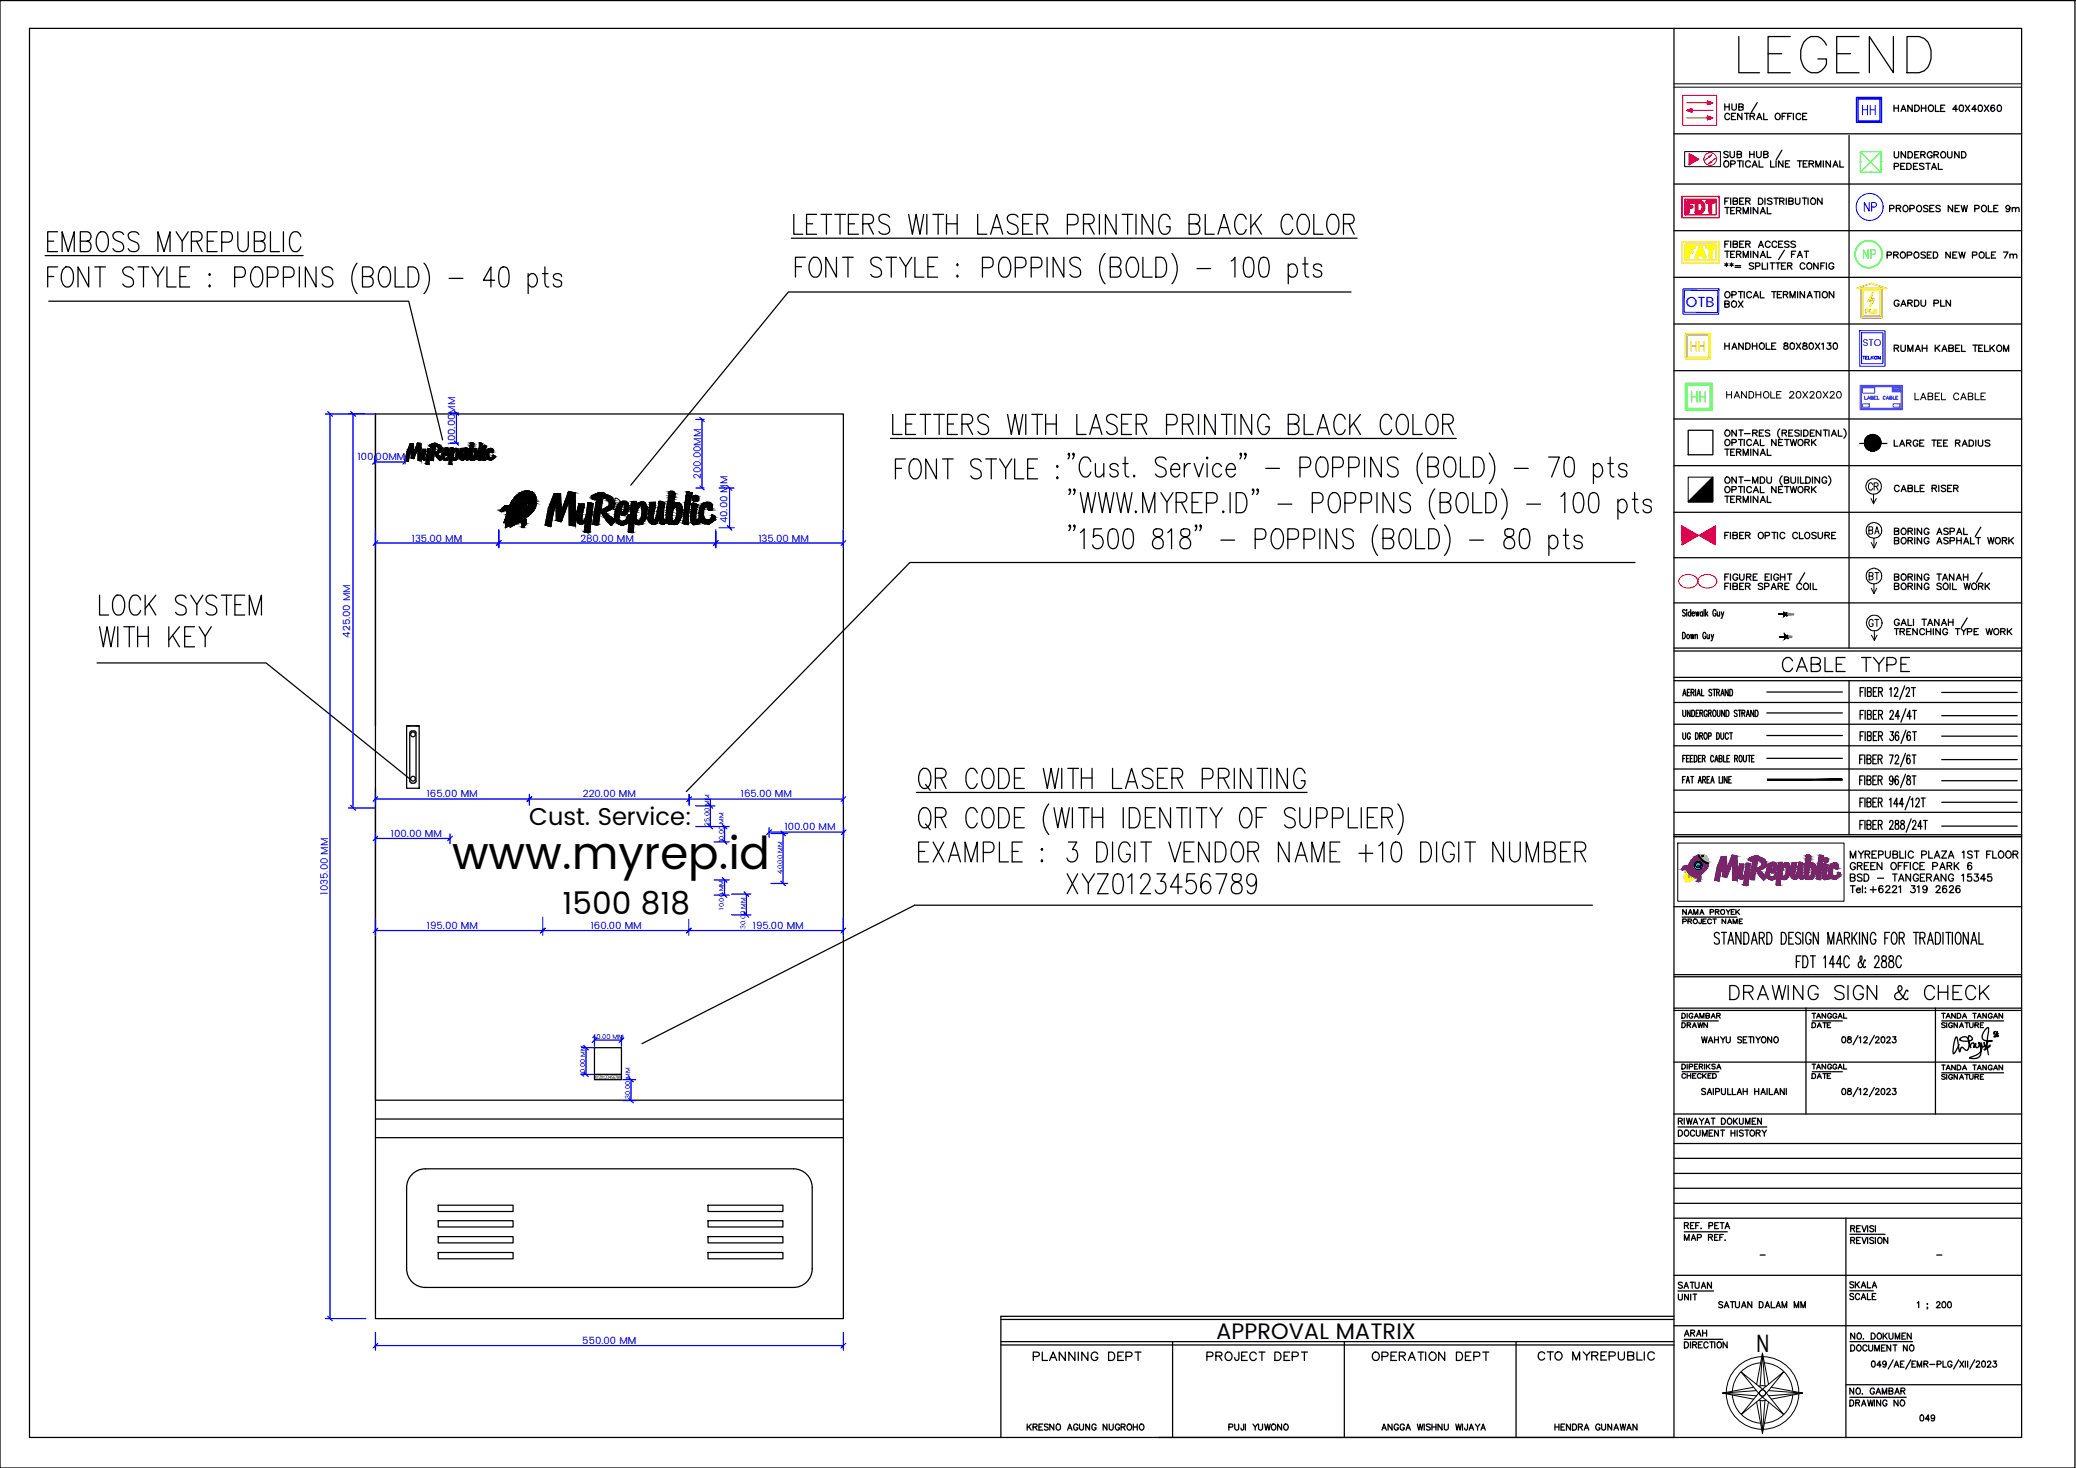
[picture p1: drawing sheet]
<svg xmlns="http://www.w3.org/2000/svg" width="420mm" height="297mm" viewBox="0 0 420 297" stroke-linecap="round" stroke-linejoin="round" font-family="sans-serif">
<defs><g id="words">
<text font-size="11.9" x="350.7" y="15.9">LEGEND</text>
<text font-size="9.2" x="91.5" y="175.8">www.myrep.id</text>
<text font-size="7.9" x="184.9" y="175.7">EXAMPLE : 3 DIGIT VENDOR NAME +10 DIGIT NUMBER</text>
<g font-size="7.5">
<text x="179.9" y="98.1">FONT STYLE :</text>
<text x="19" y="125.6">LOCK SYSTEM</text>
<text x="19" y="131.9">WITH KEY</text>
<text x="214.8" y="182">XYZ0123456789</text>
</g>
<text font-size="6.3" x="113.9" y="184.9">1500 818</text>
<g font-size="6.2">
<text x="359.5" y="137.2">CABLE TYPE</text>
<text x="348.9" y="203.6">DRAWING SIGN &amp; CHECK</text>
</g>
<text font-size="5.3" fill="#f00" x="340.4" y="44.1">FDT</text>
<text font-size="5.3" fill="#ffbf00" x="340.4" y="53.3">FAT</text>
<text font-size="5.3" fill="#ff7f00" x="341.1" y="72.3">HH</text>
<text font-size="5.3" fill="#0f0" x="341.1" y="82.5">HH</text>
<g font-size="4.9" fill="#00f">
<text x="375.7" y="24.3">HH</text>
<text x="376.1" y="44.1">NP</text>
</g>
<text font-size="4.9" fill="#0f0" x="376.1" y="53.6">NP</text>
<g font-size="4.9">
<text x="376.8" y="100.5">CR</text>
<text x="107.1" y="166.9">Cust. Service:</text>
<text x="355.5" y="273.5">N</text>
<text x="207.8" y="276.6">PLANNING DEPT</text>
<text x="243.1" y="276.6">PROJECT DEPT</text>
<text x="276.6" y="276.6">OPERATION DEPT</text>
<text x="310.1" y="276.6">CTO MYREPUBLIC</text>
</g>
<text font-size="4.5" x="246.1" y="270.9">APPROVAL MATRIX</text>
<g font-size="4.4">
<text x="347.8" y="63.5">BOX</text>
<text x="377.1" y="109.4">BA</text>
<text x="377.1" y="118.5">BT</text>
<text x="377.1" y="128.1">GT</text>
<text x="339.7" y="271.6">ARAH</text>
</g>
<g font-size="4">
<text x="382.1" y="63.1">GARDU PLN</text>
<text x="339" y="209.2">DRAWN</text>
<text x="365.5" y="209.2">DATE</text>
<text x="365.5" y="219.4">DATE</text>
<text x="338.3" y="261.8">SATUAN</text>
<text x="373.2" y="261.8">SKALA</text>
<text x="338.3" y="264.2">UNIT</text>
<text x="387.3" y="288.6">049</text>
</g>
<text font-size="3.5" fill="#ff7f00" x="376.4" y="64.6">PLN</text>
<text font-size="3.1" fill="#808080" x="360.9" y="130.2">6M</text>
<text font-size="3" fill="#00f" x="341.2" y="62">OTB</text>
<g font-size="2.6">
<text x="354.9" y="255.1">-</text>
<text x="390.9" y="255.1">-</text>
</g>
<g font-size="2" fill="#00f">
<text x="377" y="70">STO</text>
<text x="92.1" y="89.9" transform="rotate(-90 92.1 89.9)">100.00MM</text>
<text x="72.3" y="93">100.00MM</text>
<text x="141.9" y="97" transform="rotate(-90 141.9 97)">200.00MM</text>
<text x="147.2" y="105.9" transform="rotate(-90 147.2 105.9)">40.00 MM</text>
<text x="83.4" y="109.6">135.00 MM</text>
<text x="117.5" y="109.6">280.00 MM</text>
<text x="153.5" y="109.6">135.00 MM</text>
<text x="70.9" y="129" transform="rotate(-90 70.9 129)">425.00 MM</text>
<text x="86.4" y="161.3">165.00 MM</text>
<text x="118" y="161.3">220.00 MM</text>
<text x="149.9" y="161.3">165.00 MM</text>
<text x="158.8" y="168">100.00 MM</text>
<text x="79.1" y="169.3">100.00 MM</text>
<text x="66.4" y="181" transform="rotate(-90 66.4 181)">1035.00 MM</text>
<text x="86.4" y="188">195.00 MM</text>
<text x="119.5" y="188">160.00 MM</text>
<text x="152.4" y="188">195.00 MM</text>
<text x="117.9" y="272">550.00 MM</text>
</g>
<g font-size="1.3" fill="#00f">
<text x="143.6" y="167.1" transform="rotate(-90 143.6 167.1)">25.00 MM</text>
<text x="146.5" y="170.4" transform="rotate(-90 146.5 170.4)">10.00 MM</text>
<text x="158.4" y="176.8" transform="rotate(-90 158.4 176.8)">40.00 MM</text>
<text x="146.5" y="184.1" transform="rotate(-90 146.5 184.1)">10.00 MM</text>
<text x="150.9" y="188" transform="rotate(-90 150.9 188)">30.00 MM</text>
<text x="119.8" y="210.3">40.00 MM</text>
<text x="118.4" y="217.9" transform="rotate(-90 118.4 217.9)">40.00 MM</text>
<text x="127.5" y="222.4" transform="rotate(-90 127.5 222.4)">30.00 MM</text>
</g>
<text font-size=".9" x="120.4" y="218.3">XYZ0123456789</text>
</g></defs>
<!-- layer: 0 -->
<g fill="none" stroke="#000" stroke-width=".25">
<path d="M0 .1h419.9v296.9h-419.9zM6 5.7h403.2v285.2h-403.2zM338.8 5.7v285.2M338.8 27.1h70.4M338.8 37.2h70.4M349 32.7a.57 .57 0 0 1 .9 .5 .57 .57 0 0 1-.9 .4l-.1-.3zM349.1 21v1.3M349.1 21.6h.9M349.8 30.8l-.3-.2-.6 .2 .1 .3 .8 .4v.2l-.3 .2-.6-.2M350 21v1.3M350.1 23.2a.59 .59 0 0 0-.9-.1 .59 .59 0 0 0 0 .9l.5 .2 .4-.3M350.1 30.6v.9l.4 .4 .5-.2v-1.1"/>
<path d="M350.3 33.2h.6l.2-.1 .1-.3-.3-.3h-.6v1.3M350.4 23.5h.5M350.5 21l.1 1.1 .3 .2 .4-.2 .1-.2v-.9M351.3 22.9h-.9v1.3h.9M351.6 31.2h.7l.2-.3-.4-.3h-.5v1.3l.8-.1 .1-.3-.4-.3M351.6 32.5h.9M351.9 21.6h.8l.1-.4-.9-.2v1.3l.9-.1v-.5l-.3-.1M352.1 32.5v1.3M352.6 22.9v1.3l-.9-1.3v1.3M352.8 32.5v1.3M353.1 22.9h.8M353.5 22.9v1.3"/>
<path d="M354.1 30.6v1.3M354.1 31.2h.9M354.2 23.5l.8-.1v-.3l-.8-.2v1.3M354.2 32.8a.59 .59 0 0 0-.9-.1 .59 .59 0 0 0 .1 .9l.5 .2 .3-.3M354.6 33.8l.5-1.3 .5 1.3M354.7 23.5l.4 .7M354.8 33.4h.7M355 30.6v1.3M355.5 30.6v.9l.4 .4 .5-.2v-1.1M355.6 24.2l.5-1.3 .5 1.3M355.6 20.8l-1.1 1.9M355.8 23.8h.6"/>
<path d="M356 32.5v1.3h.8M357 22.9v1.3h.7M357 31.2h.7l.1-.3-.3-.3h-.5v1.3l.8-.1v-.3l-.3-.3M358.4 32.5v1.3h.7M359.4 23.1a.57 .57 0 0 1 .9 .5 .57 .57 0 0 1-.9 .4l-.1-.3zM359.5 32.5v1.3M360.6 30.4l-1.1 1.9M360.7 23.5h.5M360.8 32.5v1.3l-.8-1.3v1.3M361.4 33.1h.5M361.5 22.9h-.8v1.3M361.8 23.5h.5"/>
<path d="M362.2 32.5h-.8v1.3h.8M362.7 22.9h-.9v1.3M363 22.9v1.3M363.8 32.5h.9M364.2 32.5v1.3M364.4 23.2a.53 .53 0 0 0-.7-.2 .53 .53 0 0 0-.2 .7 .48 .48 0 0 0 .4 .5 .48 .48 0 0 0 .5-.3M364.8 23.5h.5M365 33.1h.5M365.7 22.9h-.9v1.3h.9M365.8 32.5h-.8v1.3h.8M366.1 33.1h.8l.2-.3-.4-.3h-.6v1.3M366.6 33.1l.5 .7"/>
<path d="M367.5 33.8v-1.3l.5 1.3 .5-1.3v1.3M369 32.5v1.3M370.5 32.5v1.3l-.9-1.3v1.3M371 33.8l.5-1.3 .5 1.3M371.1 33.4h.7M372.4 32.5v1.3h.7M374.2 27.4v103.7M383.3 21.3v1.2M383.3 21.9h.9M383.4 30.7v.9a.46 .46 0 0 0 .4 .4 .46 .46 0 0 0 .5-.4v-.9M383.4 33.7l.7-.1 .2-.3-.2-.2-.7-.1v1.3M384.2 21.3v1.2"/>
<path d="M384.7 33.6h.5M384.7 22.5l.5-1.2 .5 1.2M384.9 22.1h.6M385.5 33h-.8v1.3h.8M385.7 30.7v1.2l-.9-1.2v1.2M385.9 33h.5a.65 .65 0 0 1 .4 .7 .65 .65 0 0 1-.4 .6h-.5zM386.2 30.7h.4a.68 .68 0 0 1 .5 .6 .68 .68 0 0 1-.5 .6h-.4zM387 21.3v1.2l-.9-1.2v1.2M387.3 33.6h.5M387.5 21.3h.5a.66 .66 0 0 1 .5 .6 .66 .66 0 0 1-.5 .6h-.5zM387.5 31.3h.5M388.1 33h-.8v1.3h.8"/>
<path d="M388.4 30.7h-.9v1.2h.9M388.7 31.3l.8-.1 .1-.3-.3-.2h-.6v1.2M388.9 21.9h.9M388.9 21.3v1.2M389.2 31.3l.4 .6M389.4 33.2l-.4-.2-.5 .2v.3l.9 .4v.2l-.4 .2-.5-.2M389.8 33h.9M389.8 21.3v1.2M390.2 33v1.3M390.4 21.4a.58 .58 0 0 1 .8 .1 .58 .58 0 0 1 0 .8 .58 .58 0 0 1-.8 0l-.1-.3zM390.9 34.3l.5-1.3 .5 1.3M391 31a.57 .57 0 0 0-.9-.1 .57 .57 0 0 0 .1 .9l.3 .1h.4l.1-.4h-.3"/>
<path d="M391.1 33.9h.7M391.4 31.3l.9-.1v-.4l-.9-.1v1.2M391.7 21.3v1.2h.8M391.9 31.3l.4 .6M392.3 33v1.3h.8M392.8 21.9h.5M392.9 30.9a.6 .6 0 0 1 .9 .1 .6 .6 0 0 1-.3 .9 .61 .61 0 0 1-.7-.2 .61 .61 0 0 1 .1-.8zM393.6 21.3h-.8v1.2h.8M394.2 30.7v.9l.3 .3a.38 .38 0 0 0 .6-.3v-.9M396.2 22.1h-1l.7-.8v1.2M396.5 30.7v1.2l-.9-1.2v1.2M396.7 21.3h.3a.68 .68 0 0 1 .4 .7 .68 .68 0 0 1-.5 .5l-.4-.5z"/>
<path d="M397 30.7a.71 .71 0 0 1 .8 .3 .71 .71 0 0 1 0 .8l-.8 .1zM397.8 21.3l.9 1.2M398.7 21.3l-.9 1.2M400 22.1h-.9l.6-.8v1.2M400.5 21.3a.64 .64 0 0 1 .8 .5 .64 .64 0 0 1-.4 .7h-.2a.83 .83 0 0 1-.2-1.2zM401.6 21.3l.9 1.2M402.5 21.3l-.9 1.2M403.6 21.4v-.1a.64 .64 0 0 0-.8 .5 .64 .64 0 0 0 .5 .7 .41 .41 0 0 0 .4-.3 .41 .41 0 0 0-.4-.5 .41 .41 0 0 0-.4 .4M404.4 21.3a.64 .64 0 0 1 .8 .5 .64 .64 0 0 1-.5 .7h-.1a.83 .83 0 0 1-.2-1.2zM9.1 51.7h52.2M9.7 48.8h1.2M9.7 56h1.2"/>
<path d="M11.6 46.9h-1.9v4h1.9M11.6 54h-1.9v4.1M12.6 50.9v-4l1.2 4 1.2-4v4M13 54.2l.3-.2a1.36 1.36 0 0 1 1.6 1.6 2.34 2.34 0 0 1-1 2.5 1.18 1.18 0 0 1-1.3-1 2.79 2.79 0 0 1 .4-2.9zM16.3 48.8h1.4a.97 .97 0 0 0 .7-1 .97 .97 0 0 0-.7-.9h-1.4v4h1.4a1.1 1.1 0 0 0 .8-1 1.1 1.1 0 0 0-.8-1.1M17.9 54v4.1l-2.1-4.1v4.1M19.2 54h2.1M20.1 47.1l.3-.2a1.3 1.3 0 0 1 1.5 1.5 2.42 2.42 0 0 1-.9 2.5 1.12 1.12 0 0 1-1.4-1 2.79 2.79 0 0 1 .5-2.8zM20.2 54v4.1M25 47.4a1.28 1.28 0 0 0-2.1 0 1.07 1.07 0 0 0 .6 1.2l.9 .4a1.01 1.01 0 0 1 .6 1 1.01 1.01 0 0 1-.7 .9l-1.1-.2-.3-.4M27 54.6a1.14 1.14 0 0 0-1.2-.6 1.14 1.14 0 0 0-1 1l.4 .6a3.1 3.1 0 0 1 1.7 .9 1.08 1.08 0 0 1-.3 1.4 1.08 1.08 0 0 1-1.4 0l-.4-.4M27.9 54h2.2"/>
<path d="M28.1 47.4a1.28 1.28 0 0 0-2.1 0 1.12 1.12 0 0 0 .5 1.2l1 .4a1 1 0 0 1 .6 1 1 1 0 0 1-.8 .9l-1.1-.2-.2-.4M29 54v4.1M30.7 54l1.3 2 1.2-2M32 50.9v-4l1.2 4 1.2-4v4M32 56v2.1M33.8 54v4.1h1.8M35.6 46.9l1.3 1.9 1.2-1.9M36.4 56h1.2M36.9 48.8v2.1M38.4 54h-2v4.1h2M38.7 48.8h1.4a.96 .96 0 0 0 .8-1 .96 .96 0 0 0-.8-.9h-1.4v4M39.8 48.8l1.1 2.1"/>
<path d="M42 48.8h1.2M42.2 57.9l.2-.2 .2 .2-.2 .2zM42.4 55.4l.2 .2-.2 .1-.2-.1zM43.9 46.9h-1.9v4h1.9M44.9 49h1.4a1.1 1.1 0 0 0 .8-1.1 1.1 1.1 0 0 0-.8-1h-1.4v4M47.5 56.1h1.4a1.1 1.1 0 0 0 .8-1 1.1 1.1 0 0 0-.8-1.1h-1.4v4.1M48.1 46.9v2.9a1.06 1.06 0 0 0 1.1 1.1 1.06 1.06 0 0 0 1-1.1v-2.9M51.4 54.2l.2-.2a1.36 1.36 0 0 1 1.6 1.6 2.42 2.42 0 0 1-.9 2.5 1.19 1.19 0 0 1-1.4-1 2.79 2.79 0 0 1 .5-2.9zM51.5 48.8h1.4a.97 .97 0 0 0 .8-1 .97 .97 0 0 0-.8-.9h-1.4v4h1.4l.4-.2a1.17 1.17 0 0 0-.4-1.9M54.1 56.1h1.4a1.1 1.1 0 0 0 .8-1 1.1 1.1 0 0 0-.8-1.1h-1.4v4.1M54.7 46.9v4h1.9M57.4 56.1h1.3a1.09 1.09 0 0 0 .9-1 1.09 1.09 0 0 0-.9-1.1h-1.3v4.1"/>
<path d="M57.4 46.9v4M60.6 54v4.1M60.9 47.8a1.08 1.08 0 0 0-1.1-1 1.08 1.08 0 0 0-1.1 1 2.51 2.51 0 0 0 .8 3.1 1.1 1.1 0 0 0 1.4-1M64 54v4.1l-2.2-4.1v4.1M67.4 54.6a1.14 1.14 0 0 0-1.3-.6 1.14 1.14 0 0 0-.9 1l.3 .6a2.49 2.49 0 0 1 1.9 1.3v.6a1.24 1.24 0 0 1-2.2 0M72.3 53.2a5 5 0 0 0 0 6.2M73.4 56h1.3a.99 .99 0 0 0 .8-1 .99 .99 0 0 0-.8-1h-1.3v4.1h1.3a1.09 1.09 0 0 0 .9-1.1 1.09 1.09 0 0 0-.9-1M77.2 54.2l.3-.2a1.36 1.36 0 0 1 1.5 1.6 2.34 2.34 0 0 1-.9 2.5 1.18 1.18 0 0 1-1.3-1 2.79 2.79 0 0 1 .4-2.9zM80 54v4.1h1.8M82.6 54h1.1a2.33 2.33 0 0 1 .9 3.1l-.5 .8-.4 .2h-1.1zM85.8 53.2a4.8 4.8 0 0 1 0 6.2M90.9 56.3h2.8"/>
<path d="M100.1 56.7h-2.3l1.6-2.7v4.1M101.3 54.2l.5-.2 .8 .2a4 4 0 0 1 0 3.7l-.4 .2-.9-.2a4 4 0 0 1 0-3.7zM106.9 56l.6-.6a1.36 1.36 0 0 1 1.1 2.1l-.6 .6h-.5l-.6-.6M106.9 55.4v4M109.8 55.4h1.1M110.3 54v3.3l.1 .6 .3 .2h.4M113.7 56a.88 .88 0 0 0-.9-.7 .88 .88 0 0 0-.8 .7l.1 .3 .3 .2 .8 .2a.77 .77 0 0 1 .3 1.2 .97 .97 0 0 1-1.5-.4M160.1 48.2h114.6M160.7 43.4v4h1.8M161 54h1.2M163 52.1h-2v4M163.2 45.3h1.3"/>
<path d="M164.4 52.2l.3-.1a1.12 1.12 0 0 1 1.4 .9 2.48 2.48 0 0 1-.8 3.1 1.12 1.12 0 0 1-1.4-1 2.85 2.85 0 0 1 .5-2.9zM165.3 43.4h-2.1v4h2.1M166.2 43.4h2.1M167.3 43.4v4M169 43.4h2.1M169.3 52.1v4l-2.2-4v4M170 43.4v4M170.5 52.1h2.2M171.6 52.1v4M171.7 45.3h1.2M173.7 43.4h-2v4h2M174.6 45.3h1.4a.97 .97 0 0 0 .8-1 .97 .97 0 0 0-.8-.9h-1.4v4"/>
<path d="M175.7 45.3l1.1 2.1M178.4 52.6a1.14 1.14 0 0 0-1.2-.6 1.14 1.14 0 0 0-1 1l.3 .6 1.3 .6a1 1 0 0 1 .6 1 1 1 0 0 1-.8 .9l-1.1-.2-.3-.4M179.3 52.1h2.1M180 43.9a1.29 1.29 0 0 0-2.1 0 1 1 0 0 0 .6 1.2l.9 .4a.99 .99 0 0 1 .7 1 .99 .99 0 0 1-.9 .9l-1-.2-.3-.4M180.4 52.1v4M182.1 52.1l1.2 1.9 1.2-1.9M183.3 54v2.1M183.9 43.4l.8 4 .7-4 .8 4 .7-4M185.2 52.1v4h1.8M187.6 43.4v4M187.8 54h1.2M188.8 43.4h2.2"/>
<path d="M189.8 52.1h-2v4h2M189.9 43.4v4M191.6 45.3h2.1M191.6 43.4v4M193.7 43.4v4M193.8 53.4l.1 .2-.1 .2-.2-.2zM193.8 55.7l.1 .2-.1 .2-.2-.2zM197.9 43.4v4h1.8M198.8 54.2h1.4l.5-.2a1.14 1.14 0 0 0-.5-1.9h-1.4v4M200.5 47.4l1.2-4 1.2 4M201 46h1.5M202.7 52.2l.3-.1a1.12 1.12 0 0 1 1.4 .9 2.48 2.48 0 0 1-.8 3.1 1.3 1.3 0 0 1-1.5-1.5 2.81 2.81 0 0 1 .6-2.4z"/>
<path d="M205.5 54.2h1.3a1.09 1.09 0 0 0 .9-1.1 1.09 1.09 0 0 0-.9-1h-1.3v4M206 43.9a1.28 1.28 0 0 0-2.1 0 1.07 1.07 0 0 0 .6 1.2l.9 .4a1.01 1.01 0 0 1 .6 1 1.01 1.01 0 0 1-.7 .9l-1.1-.2-.3-.4M207 45.3h1.2M208.7 54.2h1.4a1.1 1.1 0 0 0 .8-1.1 1.1 1.1 0 0 0-.8-1h-1.4v4M209 43.4h-2v4h2M209.9 45.3h1.4a.97 .97 0 0 0 .8-1 .97 .97 0 0 0-.8-.9h-1.4v4M210.9 45.3l1.1 2.1M211.9 52.1v4M215.3 52.1v4l-2.2-4v4M216 45.5h1.4l.5-.2a1.14 1.14 0 0 0-.5-1.9h-1.4v4M218.7 52.6a1.14 1.14 0 0 0-1.2-.6 1.14 1.14 0 0 0-1 1 1.8 1.8 0 0 0 1.6 1.2 1.03 1.03 0 0 1 .5 1.3 1.03 1.03 0 0 1-1.3 .6l-.4-.2-.4-.4M219.3 45.3h1.4a.97 .97 0 0 0 .8-1 .97 .97 0 0 0-.8-.9h-1.4v4"/>
<path d="M220.3 45.3l1.1 2.1M222.5 43.4v4M223.6 51.3a4.8 4.8 0 0 0 0 6.1M224.7 54h1.4a.97 .97 0 0 0 .8-1 .97 .97 0 0 0-.8-.9h-1.4v4h1.4a1.1 1.1 0 0 0 .8-1.1 1.1 1.1 0 0 0-.8-1M225.9 43.4v4l-2.2-4v4M227.1 43.4h2.2M228.2 43.4v4M228.6 52.2l.3-.1a1.12 1.12 0 0 1 1.4 .9 2.48 2.48 0 0 1-.8 3.1 1.12 1.12 0 0 1-1.4-1 2.85 2.85 0 0 1 .5-2.9zM229.9 43.4v4M231.3 52.1v4h1.9M233.3 43.4v4l-2.2-4v4M233.9 52.1h1.1a1.98 1.98 0 0 1 1.1 2.5 1.53 1.53 0 0 1-1.1 1.5h-1.1z"/>
<path d="M236.8 44.4a1.08 1.08 0 0 0-1.1-1.1 1.08 1.08 0 0 0-1 1.1 2.47 2.47 0 0 0 .8 3 1.17 1.17 0 0 0 1.3-1.5h-.7M237.2 51.3a4.9 4.9 0 0 1 0 6.1M240.7 45.3h1.4a.97 .97 0 0 0 .7-1 .97 .97 0 0 0-.7-.9h-1.4v4h1.4a1.1 1.1 0 0 0 .8-1.1 1.1 1.1 0 0 0-.8-1M242.3 54.3h2.7M243.9 43.4v4h1.8M246.5 47.4l1.2-4 1.3 4M247 46h1.5M249.2 52.8l.3-.2 .4-.5v4M252.1 52.2l.5-.1 .7 .1a3.8 3.8 0 0 1 0 3.7l-.4 .2-.8-.2a3.8 3.8 0 0 1 0-3.7zM252.2 44.4a1.08 1.08 0 0 0-1.7-.9 2.66 2.66 0 0 0 .3 3.9 1.12 1.12 0 0 0 1.4-1M253.2 43.4v4M253.9 45.1l1.4 2.3"/>
<path d="M255.2 52.2l.5-.1 .7 .1a3.8 3.8 0 0 1 0 3.7l-.5 .2-.7-.2a3.8 3.8 0 0 1 0-3.7zM255.3 43.4l-2.1 2.6M260.7 54a.9 .9 0 0 1 .9-.6 .9 .9 0 0 1 .8 .6 1.33 1.33 0 0 1 .1 1.4 1.33 1.33 0 0 1-1.2 .7l-.6-.6M260.7 53.4v4M261.6 44.4a1.08 1.08 0 0 0-1.1-1.1 1.08 1.08 0 0 0-1 1.1 2.55 2.55 0 0 0 .7 3 1.12 1.12 0 0 0 1.4-1M263.1 43.5l.3-.1a1.12 1.12 0 0 1 1.4 1 2.55 2.55 0 0 1-.7 3 1.12 1.12 0 0 1-1.4-1 2.79 2.79 0 0 1 .4-2.9zM263.7 53.4h1M264.1 52.1v3.2l.2 .6 .6 .2M265.9 43.4v4h1.9M267.5 54a.91 .91 0 0 0-.8-.6 .91 .91 0 0 0-.9 .6l.2 .3 .3 .3 .7 .2a.71 .71 0 0 1 .3 1.1 .98 .98 0 0 1-1.5-.4M269.2 43.5l.3-.1a1.12 1.12 0 0 1 1.3 1 2.55 2.55 0 0 1-.7 3 1.12 1.12 0 0 1-1.4-1 2.79 2.79 0 0 1 .5-2.9zM271.9 45.3h1.4a.97 .97 0 0 0 .8-1 .97 .97 0 0 0-.8-.9h-1.4v4"/>
<path d="M273 45.3l1.1 2.1M273.4 59.1h-113.8l-31.9 39.1M338.8 56.1h70.4M338.8 46.7h70.4M349.1 50.8h.9M349.1 53.4l.6 .3M349.1 42h.9M349.7 53.4l-.6 .3M349.9 48.8h-.8v1.3M349.9 40.1h-.8v1.2M350.1 53.4l.7 .3M350.3 40.1v1.2"/>
<path d="M350.3 48.8v1.3M350.3 51.5h.5M350.3 42.6h.5M350.4 53.2v.7M350.8 49.4l.7-.1 .2-.2-.4-.3h-.5v1.3l.8-.2 .1-.3-.4-.2M350.8 40.7l.8-.1 .1-.3-.4-.2h-.5v1.2h.7l.2-.4-.4-.2M350.8 53.4l-.7 .3M351.1 50.8h-.8v1.3h.8M351.1 42h-.8v1.3h.8M351.2 53.7h1.1M351.2 54.1h1.1M351.5 51.5l.8-.2v-.3l-.8-.2v1.3"/>
<path d="M351.5 42.6l.8-.1v-.4l-.8-.1v1.3M351.9 51.5l.4 .6M351.9 42.6l.4 .7M352.1 49.4h.5M352.1 40.7h.5M352.8 52.1v-1.3l.5 1.3 .5-1.3v1.3M352.8 43.3v-1.3l.5 1.3 .5-1.3v1.3M352.9 48.8h-.8v1.3h.8M352.9 40.1h-.8v1.2h.8M353.3 49.4l.8-.1 .1-.4-.9-.1v1.3M353.3 40.7l.9-.1v-.4l-.9-.1v1.2M353.8 49.4l.4 .7"/>
<path d="M353.8 40.7l.4 .6M354.3 42v1.3M354.3 50.8v1.3M354.9 53.4l-.3-.2-.6 .2 .1 .2 .8 .5v.2l-.3 .2-.6-.2M355 59.8h.7M355.3 53.9l.9-.2v-.4l-.9-.1v1.3M355.8 50.8v1.3l-1-1.3v1.3M355.8 42v1.3l-1-1.3v1.3M355.9 50.1l.5-1.3 .5 1.3M355.9 40.1a.71 .71 0 0 1 .8 .3 .71 .71 0 0 1 0 .8l-.8 .1zM356.1 49.6h.6M356.3 59v1.3h.7"/>
<path d="M356.3 52.1l.5-1.3 .5 1.3M356.3 43.3l.5-1.3 .5 1.3M356.4 51.7h.7M356.4 42.8h.7M356.7 53.2v1.3h.7M357.2 40.1v1.2M357.7 50.8v1.3h.7M357.7 42v1.3h.7M357.7 53.2v1.3M358.3 49.1a.51 .51 0 0 0-.6-.3 .51 .51 0 0 0-.4 .5v.3a.51 .51 0 0 0 .4 .5 .51 .51 0 0 0 .6-.3M358.3 53.2h.9M358.6 59h.9"/>
<path d="M358.6 40.3a.52 .52 0 0 0-.5-.2 .52 .52 0 0 0-.4 .3l.8 .4 .1 .2v.2l-.3 .1-.6-.1M358.7 53.2v1.3M359 59v1.3M359 40.1h.9M359.4 53.2h.9M359.5 40.1v1.2M359.6 49.1a.48 .48 0 0 0-.6-.3 .48 .48 0 0 0-.4 .5v.3a.48 .48 0 0 0 .4 .5 .48 .48 0 0 0 .6-.3M359.7 59.6h.5M359.8 53.2v1.3M360 49.4h.5M360.2 40.7l.8-.1v-.4l-.8-.1v1.2M360.6 59h-.9v1.3h.9"/>
<path d="M360.6 53.8h.5M360.6 40.7l.5 .6M360.8 48.8h-.8v1.3h.8M360.9 59.6l.8-.1 .1-.4-.9-.1v1.3M361.1 50.6l-1.1 1.9M361.4 53.2h-.8v1.3h.8M361.4 59.6l.4 .7M361.5 40.1v1.2M361.8 53.8l.7-.1 .2-.2-.2-.3h-.7v1.3M362 40.7l.8-.1 .1-.3-.3-.2h-.6v1.2h.8l.1-.4-.3-.2M362.1 49l-.3-.2-.6 .2 .1 .3 .8 .4v.2l-.3 .2-.6-.2M362.2 53.8l.5 .7"/>
<path d="M362.6 51.5h.5M363.4 49l-.3-.2-.6 .2 .1 .3 .8 .4v.2l-.3 .2-.6-.2M363.4 40.1v.9a.46 .46 0 0 0 .4 .3 .46 .46 0 0 0 .5-.3v-.9M363.4 50.8h-.8v1.3M363.8 52.1l.5-1.3 .5 1.3M363.8 59v1.3M363.9 51.7h.7M364.8 40.1h.9M365.2 50.8h.9M365.2 59v1.3l-.9-1.3v1.3M365.2 40.1v1.2M365.3 53.5a.59 .59 0 0 0-1 0 .59 .59 0 0 0 .3 .9l.4 .1 .3-.3"/>
<path d="M365.6 50.8v1.3M365.8 53.4a.58 .58 0 0 1 .9 .4 .58 .58 0 0 1-.9 .5l-.1-.3zM365.9 59.8h.7M365.9 40.1v1.2M366.6 40.3a.6 .6 0 0 1 .9 .1 .6 .6 0 0 1-.3 .9 .61 .61 0 0 1-.7-.2 .61 .61 0 0 1 .1-.8zM367.2 59h.8M367.6 59v1.3M368 53.2v1.3l-.9-1.3v1.3M368.3 59v1.3M368.5 53.8h.5M368.8 40.1v1.2l-1-1.2v1.2M368.9 59.2l.3-.2a.6 .6 0 0 1 .6 .7 .6 .6 0 0 1-.9 .4l-.1-.3z"/>
<path d="M369.3 53.2h-.8v1.3M369.7 53.2v1.3M371.1 59v1.3l-.9-1.3v1.3M371.1 53.5a.54 .54 0 0 0-.7-.3 .54 .54 0 0 0-.2 .8 .49 .49 0 0 0 .4 .5 .49 .49 0 0 0 .5-.5h-.3M381.9 51.6h.8l.1-.4-.1-.2h-.8v1.2M382.4 42.2l.9-.1v-.4l-.9-.1v1.2M383.2 51.6l.8-.1 .2-.3-.2-.2h-.8v1.2M383.7 51.6l.5 .6M383.8 42.1h.8v-.4l-.8-.1v1.2M384.3 42.1l.4 .7M384.7 51.2a.56 .56 0 0 1 .8 0 .56 .56 0 0 1 0 .8 .56 .56 0 0 1-.8 .1l-.1-.3zM385.2 41.9a.6 .6 0 0 1 1 0 .6 .6 0 0 1-.4 .9h-.4l-.2-.3z"/>
<path d="M386 51.6h.8l.1-.4-.1-.2h-.8v1.2M386.5 42.2l.9-.1v-.4l-.9-.1v1.2M387.5 51.2a.56 .56 0 0 1 .7 0 .56 .56 0 0 1 0 .8 .56 .56 0 0 1-.7 .1l-.2-.3zM388 41.8a.6 .6 0 0 1 .9 .1 .6 .6 0 0 1-.2 .9 .61 .61 0 0 1-.8-.3 .61 .61 0 0 1 .1-.7zM389.7 51.2l-.4-.2-.5 .2v.2l.8 .4 .1 .3-.1 .1h-.5l-.3-.1M390.1 51.6h.5M390.2 41.8a.5 .5 0 0 0-.9 .1l.9 .6v.2l-.3 .1-.6-.1M390.6 42.1h.5M390.9 51h-.8v1.2h.8M391.3 51h.4a.63 .63 0 0 1 .5 .6 .63 .63 0 0 1-.5 .6h-.4zM391.4 41.6h-.8v1.2h.8M392.7 41.8a.5 .5 0 0 0-.9 .1l.9 .6v.2l-.3 .1-.6-.1"/>
<path d="M394.7 51v1.2l-.9-1.2v1.2M395.2 41.6v1.2l-.9-1.2v1.2M395.2 51.6h.5M395.7 42.1h.5M396.1 51h-.9v1.2h.9M396.5 51l.3 1.2 .3-1.2 .3 1.2 .3-1.2M396.5 41.6h-.8v1.2h.8M396.9 41.6l.4 1.2 .3-1.2 .3 1.2 .3-1.2M399.2 51.6h.8v-.5l-.8-.1v1.2M399.7 42.2l.8-.1v-.4l-.8-.1v1.2M402 51v1.2h.7M402.4 41.6v1.2h.8"/>
<path d="M403.1 51.6h.5M403.5 42.1h.5M403.9 51h-.8v1.2h.8M404.4 41.6h-.9v1.2h.9M405.5 51h.9l-.7 1.2M406.8 42a.43 .43 0 0 1-.5 .4 .43 .43 0 0 1-.3-.6 .43 .43 0 0 1 .7 0l.1 .2a.64 .64 0 0 1-.5 .8l-.3-.1M406.8 51.6l.3-.2 .3 .1 .1 .7M406.8 51.4v.8M407.2 42.2l.3-.2 .4 .1v.7M407.2 42v.8M407.5 51.6l.3-.2 .3 .1 .1 .7M407.9 42.2l.4-.2 .3 .1v.7"/>
<path d="M9.9 60.9h72.8l6.9 28.1M338.8 75h70.4M338.8 65.6h70.4M349.1 69.4v1.3M349.1 70h.9M350 69.4v1.3M350.5 70.7l.5-1.3 .5 1.3M350.7 70.3h.6M352.8 69.4v1.3l-.9-1.3v1.3M353.3 69.4h.5a.68 .68 0 0 1 .4 .6 .68 .68 0 0 1-.4 .7h-.5zM354.7 70h.9M354.7 69.4v1.3"/>
<path d="M354.8 60.3l.6-1.3 .5 1.3M355.6 69.4v1.3M356.3 69.5a.6 .6 0 0 1 .8 .5 .6 .6 0 0 1-.8 .6l-.2-.4zM357.5 69.4v1.3h.8M358.6 70h.5M359.4 69.4h-.8v1.3h.8M361.1 69.5v.3l.6 .2 .2 .3a.44 .44 0 0 1-.4 .4 .44 .44 0 0 1-.5-.4l.2-.3 .6-.3v-.2zM362.3 60.3v-1.3l.5 1.3 .5-1.3v1.3M362.5 69.5l.2-.1a.65 .65 0 0 1 .5 .6 .65 .65 0 0 1-.5 .7 .83 .83 0 0 1-.2-1.2zM363.6 69.4l.8 1.3M364.4 69.4l-.8 1.3M365 69.5v.3l.5 .2 .3 .3a.47 .47 0 0 1-.5 .4 .47 .47 0 0 1-.5-.4l.9-.6-.1-.2z"/>
<path d="M365.8 60.3l.5-1.3 .5 1.3M366.3 69.5a.64 .64 0 0 1 .8 .4 .64 .64 0 0 1-.5 .8h-.1a.83 .83 0 0 1-.2-1.2zM367.4 69.4l.9 1.3M368.3 69.4l-.9 1.3M368.7 69.6l.3-.2v1.3M369.8 69.4h.7l-.3 .5a.4 .4 0 0 1 .4 .4 .4 .4 0 0 1-.4 .4l-.5-.3M371.2 69.5a.64 .64 0 0 1 .8 .4 .64 .64 0 0 1-.5 .8h-.1a.83 .83 0 0 1-.2-1.2zM383.4 70.5l.8-.2v-.3l-.8-.2v1.3M383.8 70.5l.5 .6M384.7 69.8v1a.46 .46 0 0 0 .5 .3 .46 .46 0 0 0 .4-.3v-1M386.1 71.1v-1.3l.5 1.3 .5-1.3v1.3M387.6 71.1l.6-1.3 .5 1.3"/>
<path d="M387.9 70.7h.6M389 69.8v1.3M389 70.5h1M390 69.8v1.3M391.7 69.8v1.3M392 70.4l.6 .7M392.6 69.8l-.9 .9M393 71.1l.5-1.3 .5 1.3M393.2 70.7h.7M394.4 70.5l.9-.2 .1-.2-.4-.3h-.6v1.3h.8l.2-.4-.4-.2M395.8 70.5h.5M396.6 69.8h-.8v1.3h.8"/>
<path d="M397 69.8v1.3h.8M399.3 69.8h.9M399.8 69.8v1.3M400.5 70.5h.5M401.3 69.8h-.8v1.3h.8M401.7 69.8v1.3h.8M402.8 69.8v1.3M403.1 70.4l.5 .7M403.6 69.8l-.8 .9M405.5 71.1v-1.3l.5 1.3 .5-1.3v1.3M76 83.8h94.7v138.8h-94.7zM76 83.8v63.1"/>
<path d="M106.8 99.6l.4 .1-.4 .1zM180.2 88.7h114.5M180.7 83.8v4.1h1.8M183.3 85.8h1.2M185.3 83.8h-2v4.1h2M186.2 83.8h2.2M187.3 83.8v4.1M189 83.8h2.1M190.1 83.8v4.1M191.8 85.8h1.2M193.8 83.8h-2v4.1h2M194.7 85.8h1.4a1 1 0 0 0 .8-1 1 1 0 0 0-.8-1h-1.4v4.1"/>
<path d="M195.7 85.8l1.1 2.1M200.1 84.4a1.14 1.14 0 0 0-1.3-.6 1.14 1.14 0 0 0-.9 1l.3 .6 1.3 .6a1.04 1.04 0 0 1 .6 1 1.04 1.04 0 0 1-.8 .9h-.6l-.8-.6M203.9 83.8l.8 4.1 .7-4.1 .8 4.1 .8-4.1M207.6 83.8v4.1M208.8 83.8h2.2M209.9 83.8v4.1M211.6 85.8h2.2M211.6 83.8v4.1M213.8 83.8v4.1M217.9 83.8v4.1h1.9M218.7 99.7l.7 4 .8-4 .7 4 .8-4M220.6 87.9l1.2-4.1 1.2 4.1"/>
<path d="M220.8 93.4a1.09 1.09 0 0 0-1.7-.7 2.66 2.66 0 0 0 .3 3.8 1.19 1.19 0 0 0 1.4-1M221 86.6h1.5M221.7 93.8l.1 2.5 .4 .2h.4l.8-.8M222.3 99.7l.8 4 .8-4 .8 4 .7-4M223.4 93.8v2.7M226 99.7l.8 4 .8-4 .7 4 .8-4M226.1 84.4a1.14 1.14 0 0 0-1.2-.6 1.14 1.14 0 0 0-1 1l.2 .4 .4 .4a1.73 1.73 0 0 1 1.6 1.2 1.11 1.11 0 0 1-.6 1.1 1.11 1.11 0 0 1-1.3-.2l-.3-.4M226.3 94.4a.89 .89 0 0 0-.8-.6 .89 .89 0 0 0-.9 .6l.2 .4 .3 .2 .7 .2a.72 .72 0 0 1 .3 1.1 .93 .93 0 0 1-1.5-.4M227 85.8h1.3M227.2 93.8h1.1M227.7 92.5v3.2l.1 .6 .7 .2M229 83.8h-2v4.1h2"/>
<path d="M229.5 96.1l-.1 .2 .1 .2 .2-.2M230 85.8h1.3a1 1 0 0 0 .8-1 1 1 0 0 0-.8-1h-1.3v4.1M231 85.8l1.1 2.1M234.9 99.7l1.3 1.9 1.2-1.9M236 93a1.28 1.28 0 0 0-2.2 0 1.17 1.17 0 0 0 .7 1.2l.9 .4a1 1 0 0 1 .6 1 1 1 0 0 1-.8 .9h-.6l-.5-.2-.3-.4M236.1 86h1.4a1.1 1.1 0 0 0 .8-1.1 1.1 1.1 0 0 0-.8-1.1h-1.4v4.1M236.9 95h1.9a.9 .9 0 0 0-.6-1.1 .9 .9 0 0 0-1.1 .5 1.35 1.35 0 0 0 1.1 2.1l.6-.6M239.3 85.8h1.4a1 1 0 0 0 .8-1 1 1 0 0 0-.8-1h-1.4v4.1M239.7 93.8v2.7M240.4 85.8l1.1 2.1M240.9 93.8a1.13 1.13 0 0 0-1.2 1.2M241.7 93.8l.9 2.7 .9-2.7"/>
<path d="M242.6 83.8v4.1M243.3 99.7h-2v4h2M244.3 92.5l.2 .2-.2 .2-.1-.2zM244.3 93.8v2.7M246 83.8v4.1l-2.2-4.1v4.1M247.2 83.8h2.1M247.2 94.4l-.6-.6a1.35 1.35 0 0 0-1.1 2.1l.7 .6h.4l.6-.6M248.2 95h1.8a.9 .9 0 0 0-.5-1.1 .9 .9 0 0 0-1.2 .5 1.36 1.36 0 0 0 1.1 2.1l.6-.6M248.2 83.8v4.1M249 99.7v4M249.9 83.8v4.1M250.2 99.7h1.1a1.64 1.64 0 0 1 1 1.5 3.1 3.1 0 0 1-.5 2.3l-.5 .2h-1.1z"/>
<path d="M251.2 91.9l-.1 .2-.1-.2 .1-.2a.88 .88 0 0 1-.1 1.2M252.2 91.9l-.2 .2-.2-.2 .2-.2a.84 .84 0 0 1-.2 1.2M253.3 83.8v4.1l-2.1-4.1v4.1M253.7 99.1l-.1 .2-.2-.2 .2-.2a.82 .82 0 0 1-.2 1.2M254.7 99.1l-.2 .2-.2-.2 .2-.2a.78 .78 0 0 1-.2 1.2M256.2 94.8h2.8M256.9 84.8a1.09 1.09 0 0 0-1.7-.7 2.67 2.67 0 0 0 .3 3.8 1.23 1.23 0 0 0 1.4-1.6h-.8M260.7 85.8h1.4a.99 .99 0 0 0 .8-1 .99 .99 0 0 0-.8-1h-1.4v4.1h1.4a1.09 1.09 0 0 0 .8-1 1.09 1.09 0 0 0-.8-1.1M263.1 94.6h1.4a1.1 1.1 0 0 0 .8-1.1 1.1 1.1 0 0 0-.8-1h-1.4v4M263.9 83.8v4.1h1.9M266.6 87.9l1.2-4.1 1.2 4.1M267 92.7l.3-.2a1.3 1.3 0 0 1 1.5 1.5 2.42 2.42 0 0 1-.9 2.5 1.19 1.19 0 0 1-1.4-1 2.79 2.79 0 0 1 .5-2.8z"/>
<path d="M267 86.6h1.6M269.5 99.9l.2-.2a1.36 1.36 0 0 1 1.6 1.5 2.34 2.34 0 0 1-1 2.5 1.18 1.18 0 0 1-1.3-.9 2.79 2.79 0 0 1 .5-2.9zM269.7 94.6h1.4a1.1 1.1 0 0 0 .8-1.1 1.1 1.1 0 0 0-.8-1h-1.4v4M272.2 84.8a1.06 1.06 0 0 0-1-1 1.06 1.06 0 0 0-1.1 1 2.58 2.58 0 0 0 .8 3.1 1.12 1.12 0 0 0 1.3-1M273 94.6h1.3a1.1 1.1 0 0 0 .8-1.1 1.1 1.1 0 0 0-.8-1h-1.3v4M273.2 83.8v4.1M273.9 85.6l1.4 2.3M275.3 83.8l-2.1 2.8M276.2 92.5v4M278.7 99.7v4M279.6 92.5v4l-2.2-4v4M281.6 84.8a1.09 1.09 0 0 0-1.6-.7 2.78 2.78 0 0 0 .2 3.8 1.19 1.19 0 0 0 1.4-1"/>
<path d="M282.1 99.7v4l-2.2-4v4M283 93a1.28 1.28 0 0 0-2.2 0 1.17 1.17 0 0 0 .6 1.2l.9 .4a1 1 0 0 1 .7 1 1 1 0 0 1-.8 .9h-.6l-.5-.2-.3-.4M283.2 84.1l.3-.3a1.36 1.36 0 0 1 1.5 1.6 2.34 2.34 0 0 1-.9 2.5 1.18 1.18 0 0 1-1.4-1 2.79 2.79 0 0 1 .5-2.8zM286 83.8v4.1h1.8M287.9 91.7a5 5 0 0 0 0 6.2M289 94.4h1.3a.96 .96 0 0 0 .8-1 .96 .96 0 0 0-.8-.9h-1.3v4h1.3a1.09 1.09 0 0 0 .9-1.1 1.09 1.09 0 0 0-.9-1M289.2 84.1l.3-.3a1.18 1.18 0 0 1 1.4 1 2.58 2.58 0 0 1-.8 3.1 1.36 1.36 0 0 1-1.5-1.6 2.63 2.63 0 0 1 .6-2.2zM290.4 98.9a4.9 4.9 0 0 0 0 6.2M292 85.8h1.4a1 1 0 0 0 .8-1 1 1 0 0 0-.8-1h-1.4v4.1M292.8 92.7a1.07 1.07 0 0 1 1.7 .7 2.51 2.51 0 0 1-.8 3.1 1.18 1.18 0 0 1-1.3-1 2.79 2.79 0 0 1 .4-2.8zM293 85.8l1.1 2.1M295.3 99.9l.3-.2a1.12 1.12 0 0 1 1.4 1 2.58 2.58 0 0 1-.8 3 1.12 1.12 0 0 1-1.3-.9 2.91 2.91 0 0 1 .4-2.9z"/>
<path d="M295.6 92.5v4h1.8M298.1 99.7v4h1.8M298.2 92.5h1.1a1.64 1.64 0 0 1 1.1 1.5 1.87 1.87 0 0 1-2.2 2.5zM300.7 99.7h1.1a2.33 2.33 0 0 1 .9 3.1l-.5 .7-.4 .2h-1.1zM301.4 91.7a4.8 4.8 0 0 1 0 6.2M303.9 98.9a4.8 4.8 0 0 1 0 6.2M306.5 94.8h2.8M313.4 92.5h2.2l-1.6 4M316.9 92.7l.5-.2 .8 .2a3.7 3.7 0 0 1 0 3.6l-.4 .2-.9-.2a4 4 0 0 1 0-3.6zM318.9 99.9l.4-.2 .8 .2a3.7 3.7 0 0 1 0 3.6l-.5 .2-.7-.2a3.7 3.7 0 0 1 0-3.6zM321.9 99.9l.5-.2 .8 .2a4 4 0 0 1 0 3.6l-.5 .2-.8-.2a4 4 0 0 1 0-3.6zM322.5 94.4l.6-.6a1.36 1.36 0 0 1 1.1 2.1l-.6 .6h-.5l-.6-.6"/>
<path d="M322.5 93.8v4.1M325.4 93.8h1.1M325.9 92.5v3.2l.2 .6 .5 .2M329.3 94.4a.88 .88 0 0 0-.9-.6 .88 .88 0 0 0-.8 .6l.1 .4 .3 .2 .8 .2a.77 .77 0 0 1 .3 1.1 .97 .97 0 0 1-1.5-.4M330.8 99.7v3.2l.2 .6 .3 .2h.3M338.8 94.2h70.4M338.8 84.8h70.4M341.7 87.1h5v4.9h-5zM349.1 90.9h.9M349.2 89.1a.58 .58 0 0 1 .8 0 .58 .58 0 0 1 0 .8 .58 .58 0 0 1-.8 .1l-.1-.3zM349.2 98.6a.58 .58 0 0 1 .8 .1 .58 .58 0 0 1 0 .8 .58 .58 0 0 1-.8 0l-.1-.3zM349.2 96.7a.58 .58 0 0 1 .8 .1 .58 .58 0 0 1 0 .8 .58 .58 0 0 1-.8 0l-.1-.3z"/>
<path d="M349.2 87.2a.58 .58 0 0 1 .8 0 .58 .58 0 0 1 0 .8 .58 .58 0 0 1-.8 .1l-.1-.3zM349.5 90.9v1.2M350.3 91.5h.5M350.5 89.6l.8-.1 .1-.4-.1-.1-.8-.1v1.3M350.5 99.1l.8-.1 .1-.3-.1-.2h-.8v1.2M351.1 90.9h-.8v1.2h.8M351.4 96.5v1.3l-.9-1.3v1.3M351.4 87v1.3l-.9-1.3v1.3M351.5 91.5l.8-.1v-.4l-.8-.1v1.2M351.8 88.9h1M351.8 98.5h1M351.9 91.5l.4 .6"/>
<path d="M351.9 96.5h.9M351.9 87h.9M352.3 88.9v1.3M352.3 98.5v1.2M352.3 87v1.3M352.3 96.5v1.3M352.8 92.1v-1.2l.5 1.2 .5-1.2v1.2M353 88.9v1.3M353 98.5v1.2M353.1 97.2h1.1M353.1 87.7h1.1M354.3 90.9v1.2"/>
<path d="M354.5 89.2a.48 .48 0 0 0-.6-.3 .48 .48 0 0 0-.4 .5 .54 .54 0 0 0 .2 .7 .54 .54 0 0 0 .7-.1l.1-.1M354.5 98.7a.48 .48 0 0 0-.6-.2 .48 .48 0 0 0-.4 .4 .54 .54 0 0 0 .2 .7 .54 .54 0 0 0 .7-.1l.1-.1M354.7 97.8v-1.3l.5 1.3 .6-1.3v1.3M354.7 87.6l.8-.1 .1-.3-.1-.1-.8-.1v1.3M354.8 90.2l.6-1.3 .5 1.3M354.8 99.7l.6-1.2 .5 1.2M355 89.7h.7M355 99.3h.7M355.2 87.6l.4 .7M355.8 90.9v1.2l-1-1.2v1.2M356.1 87.6h.5M356.3 88.9v1.3h.7"/>
<path d="M356.3 92.1l.5-1.2 .5 1.2M356.3 98.5v1.2h.7M356.3 96.5a.71 .71 0 0 1 .7 .3 .71 .71 0 0 1 0 .8l-.7 .2zM356.4 91.7h.7M356.9 87h-.8v1.3h.8M357.6 96.5v.9l.4 .4 .3-.1 .2-.3v-.9M357.7 90.9v1.2h.7M358.2 87.2l-.3-.2-.5 .1-.1 .3 .8 .4 .1 .3-.3 .2-.6-.2M359.5 88.9v1.3l-.9-1.3v1.3M359.5 98.5v1.2l-.9-1.2v1.2M360 99h.5M360 89.5h.5"/>
<path d="M360.2 86.8a1.27 1.27 0 0 0 0 1.9M360.7 96.3a1.2 1.2 0 0 0 0 1.9M360.7 87.6l.8-.1v-.4l-.8-.1v1.3M360.8 88.9h-.8v1.3h.8M360.8 98.5h-.8v1.2h.8M361.1 97.1l.8-.1 .1-.2-.3-.3h-.6v1.3l.8-.1 .1-.3-.3-.3M361.1 87.6l.5 .7M361.2 88.9h.9M361.2 98.5h.9M361.7 88.9v1.3M361.7 98.5v1.2M362 87.6h.5"/>
<path d="M362.3 88.9l.4 1.3 .3-1.3 .3 1.3 .3-1.3M362.3 98.5l.4 1.2 .3-1.2 .3 1.2 .3-1.2M362.5 96.5v.9l.3 .4 .4-.1 .2-.3v-.9M362.8 87h-.8v1.3h.8M363.9 96.5v1.3M364 89.1a.56 .56 0 0 1 .8 .1 .56 .56 0 0 1-.1 .8 .56 .56 0 0 1-.8-.1zM364 98.6a.56 .56 0 0 1 .8 .1 .56 .56 0 0 1-.1 .8 .56 .56 0 0 1-.8-.1zM364.2 87.2l-.4-.2-.4 .1-.1 .3 .7 .3 .2 .4-.4 .2-.5-.2M364.4 96.5v1.3h.8M364.5 87v1.3M365 87h.5a.63 .63 0 0 1 .4 .6 .63 .63 0 0 1-.4 .7h-.5zM365.3 89.5l.8-.1v-.4l-.8-.1v1.3"/>
<path d="M365.3 99l.8-.1v-.4h-.8v1.2M365.5 96.5h.4a.66 .66 0 0 1 .5 .6 .66 .66 0 0 1-.5 .7h-.4zM365.8 89.5l.4 .7M365.8 99l.4 .7M366.4 87.6h.5M366.6 88.9v1.3M366.6 98.5v1.2M366.8 96.5v1.3M366.9 89.4l.6 .8M366.9 99l.6 .7M367.2 87h-.8v1.3h.8M367.5 88.9l-.9 .8"/>
<path d="M367.5 98.5l-.9 .8M368.3 96.5v1.3l-1-1.3v1.3M368.5 87v1.3l-.9-1.3v1.3M369 87h.9M369.4 87v1.3M369.7 96.8a.48 .48 0 0 0-.5-.3 .48 .48 0 0 0-.4 .5 .54 .54 0 0 0 .2 .7 .54 .54 0 0 0 .7-.1v-.3h-.3M370.1 96.3a1.2 1.2 0 0 1 0 1.9M370.2 87v1.3M370.7 88.3l.5-1.3 .5 1.3M370.9 87.8h.6M372.1 87v1.3h.7M373.2 86.8a1.2 1.2 0 0 1 0 1.9"/>
<path d="M376.4 89.7h5.5M383.4 89.1v1.2h.7M384.4 98.5a.59 .59 0 0 0-1 0 .59 .59 0 0 0 .3 .9l.3 .1 .4-.3M384.5 90.3l.5-1.2 .5 1.2M384.6 89.9h.7M384.8 99.5l.5-1.3 .5 1.3M384.9 99h.7M385.9 89.6h.7l.2-.3-.2-.2h-.7v1.2M386.2 98.8l.7-.1 .1-.4-.8-.1v1.3l.8-.2v-.4l-.2-.1M386.3 89.6l.5 .7M387.5 98.2v1.3h.8M388.2 89.4a.48 .48 0 0 0-.6-.3 .48 .48 0 0 0-.4 .4 .54 .54 0 0 0 .2 .7 .54 .54 0 0 0 .7-.1l.1-.3h-.3"/>
<path d="M388.5 89.6h.5M388.6 98.8h.5M389.4 89.1h-.9v1.2h.9M389.4 98.2h-.8v1.3h.8M391 89.1h.9M391 98.8l.8-.1 .1-.4-.9-.1v1.3M391.4 89.1v1.2M391.5 98.8l.4 .7M392.1 89.6h.5M392.4 98.2v1.3M393 89.1h-.9v1.2h.9M393.4 89.6h.5"/>
<path d="M393.8 98.4l-.3-.2-.6 .2 .1 .3 .7 .3 .1 .3a.54 .54 0 0 1-.9 0M394.2 89.1h-.8v1.2h.8M394.2 98.8h.5M395 98.2h-.8v1.3h.8M395.4 98.8l.8-.1v-.4l-.8-.1v1.3M395.8 89.6l.8-.1v-.4h-.8v1.2M395.9 98.8l.4 .7M396.2 89.6l.5 .7M397.1 90.3l.5-1.2 .5 1.2M397.3 89.9h.7M398.5 89.1h.5a.65 .65 0 0 1 .4 .6 .65 .65 0 0 1-.4 .6h-.5zM399.9 89.1v1.2"/>
<path d="M400.4 89.1v.8l.4 .4a.38 .38 0 0 0 .5-.4v-.8M402.7 89.2l-.3-.1-.6 .1 .1 .3 .7 .3 .1 .3-.1 .1-.5 .1-.3-.2M216.7 106.4l-.2 .2-.2-.2 .2-.2a.84 .84 0 0 1-.2 1.2M217.6 106.4l-.2 .2-.1-.2 .1-.2a.96 .96 0 0 1-.1 1.2M218.7 107.8l.7-.8v4M223 107h-1.6l-.1 1.7a1.16 1.16 0 0 1 1.5-.2 1.16 1.16 0 0 1 .5 1.4 1.11 1.11 0 0 1-.9 1.1 1.11 1.11 0 0 1-1.3-.7M224.7 107.2l.4-.2 .8 .2a3.7 3.7 0 0 1 0 3.6l-.5 .2-.7-.2a3.7 3.7 0 0 1 0-3.6zM227.7 107.2l.5-.2 .7 .2a3.7 3.7 0 0 1 0 3.6l-.4 .2-.8-.2a3.7 3.7 0 0 1 0-3.6zM229.9 103.4l-.2 .1 .2 .2 .1-.2M231.3 103.7v-4l1.2 4 1.2-4v4M233.6 107.2a.9 .9 0 0 0 .3 1.3l.6 .2a1.17 1.17 0 0 1 .8 1.8 1.17 1.17 0 0 1-2 0 1.17 1.17 0 0 1 .9-1.8l.6-.2a.8 .8 0 0 0 .5-.8 .8 .8 0 0 0-.6-.7zM236.2 101.6v2.1"/>
<path d="M236.3 107.8l.8-.8v4M238 101.6h1.4a1 1 0 0 0 .8-.9 1 1 0 0 0-.8-1h-1.4v4M239.1 107.2a.95 .95 0 0 0 .3 1.3l.6 .2a1.17 1.17 0 0 1 .9 1.8 1.17 1.17 0 0 1-2 0 1.17 1.17 0 0 1 .8-1.8l.7-.2a.98 .98 0 0 0 .3-1.3l-.5-.2zM239.1 101.6l1.1 2.1M241.3 101.6h1.2M242.2 106.4l-.1 .2-.2-.2 .2-.2a.96 .96 0 0 1-.2 1.2M243.1 106.4l-.1 .2-.2-.2 .2-.2a.88 .88 0 0 1-.2 1.2M244.2 101.8h1.4l.4-.2a1.17 1.17 0 0 0-.4-1.9h-1.4v4M247.1 109.3h2.8M247.6 103.4l-.2 .1 .2 .2 .1-.2M254 109.1h1.4a1.1 1.1 0 0 0 .8-1 1.1 1.1 0 0 0-.8-1.1h-1.4v4M257.9 107.2l.3-.2a1.12 1.12 0 0 1 1.4 .9 2.58 2.58 0 0 1-.8 3.1 1.19 1.19 0 0 1-1.4-.9 2.79 2.79 0 0 1 .5-2.9z"/>
<path d="M258.7 102h2.8M260.6 109.1h1.4a1.1 1.1 0 0 0 .8-1 1.1 1.1 0 0 0-.8-1.1h-1.4v4M263.9 109.1h1.4a1.1 1.1 0 0 0 .8-1 1.1 1.1 0 0 0-.8-1.1h-1.4v4M265.6 101.8h1.4a1.1 1.1 0 0 0 .8-1.1 1.1 1.1 0 0 0-.8-1h-1.4v4M267.1 107v4M270.5 107v4l-2.1-4v4M272.2 101.8h1.4a1.1 1.1 0 0 0 .8-1.1 1.1 1.1 0 0 0-.8-1h-1.4v4M273.9 107.6a1.28 1.28 0 0 0-2.2 0 1.17 1.17 0 0 0 .7 1.1l.9 .4a1.01 1.01 0 0 1 .6 1 1.01 1.01 0 0 1-.8 .9h-.6l-.5-.2-.3-.4M275.4 101.8h1.4l.5-.2a1.17 1.17 0 0 0-.5-1.9h-1.4v4M278.8 106.2a5 5 0 0 0 0 6.2M279.9 108.9h1.4a.97 .97 0 0 0 .8-.9 .97 .97 0 0 0-.8-1h-1.4v4h1.4a1.1 1.1 0 0 0 .8-1 1.1 1.1 0 0 0-.8-1.1M283.8 107.2l.3-.2a1.3 1.3 0 0 1 1.5 1.5 2.42 2.42 0 0 1-.9 2.5 1.19 1.19 0 0 1-1.4-.9 2.79 2.79 0 0 1 .5-2.9z"/>
<path d="M285.5 100.3a1.14 1.14 0 0 0-1.3-.7 1.14 1.14 0 0 0-.9 1.1l.3 .5 1.2 .6a1.02 1.02 0 0 1 .7 1 1.02 1.02 0 0 1-.8 .9h-.6l-.5-.2-.3-.3M286.5 107v4h1.9M289.1 107h1.1a1.53 1.53 0 0 1 1.1 1.5 2.3 2.3 0 0 1-1.1 2.5h-1.1zM291.5 101.6h1.3a.99 .99 0 0 0 .8-.9 .99 .99 0 0 0-.8-1h-1.3v4h1.3a1.09 1.09 0 0 0 .9-1 1.09 1.09 0 0 0-.9-1.1M292.4 106.2a4.8 4.8 0 0 1 0 6.2M297.4 109.3h2.8M304.7 107.2a.95 .95 0 0 0 .3 1.3l.6 .2a1.17 1.17 0 0 1 .8 1.8 1.17 1.17 0 0 1-1.9 0 1.17 1.17 0 0 1 .8-1.8l.6-.2a.81 .81 0 0 0 .5-.8 .81 .81 0 0 0-.6-.7zM307.9 107.2l.5-.2 .8 .2a3.7 3.7 0 0 1 0 3.6l-.5 .2-.8-.2a3.7 3.7 0 0 1 0-3.6zM309 102h2.8M313.5 108.9l.6-.6a1.35 1.35 0 0 1 1.1 2.1l-.7 .6h-.4l-.6-.6M313.5 108.3v4.1M315.9 100.4l.8-.7v4"/>
<path d="M316.4 108.3h1.1M316.9 107v3.3l.1 .5 .3 .2h.3M320.3 108.9a.89 .89 0 0 0-.9-.6 .89 .89 0 0 0-.8 .6l.1 .4 .3 .2 .8 .2a.72 .72 0 0 1 .3 1.1 .93 .93 0 0 1-1.5-.4M327.4 101.6l.7-.6a1.36 1.36 0 0 1 1 2.2l-.6 .5h-.4l-.7-.5M327.4 101v4.1M330.4 101h1.1M330.9 113.8h-146.8l-45.2 46.4M334.2 101.6a.88 .88 0 0 0-.8-.6 .88 .88 0 0 0-.9 .6l.2 .4 1.1 .4a.75 .75 0 0 1 .3 1.1 .97 .97 0 0 1-1.6-.3M338.8 103.7h70.4M338.8 112.8h70.4M349.1 108.3h.5M349.1 116.7h.5"/>
<path d="M349.1 118.6h.5M349.1 100.4h.9M349.5 100.4v1.3M349.9 107.7h-.8v1.3M349.9 116.1h-.8v1.3M349.9 118h-.8v1.3M350.2 107.7v1.3M350.2 116.1v1.3M350.2 118v1.3M350.3 101h.5M350.7 108.3h.8l.1-.4-.9-.2v1.3l.9-.1v-.5l-.3-.1M350.7 118.6l.9-.1v-.4l-.3-.1h-.6v1.3l.9-.1v-.5l-.3-.1"/>
<path d="M351.1 100.4h-.8v1.3h.8M351.5 101h.7l.1-.5-.8-.1v1.3M351.7 116.4a.54 .54 0 0 0-.7-.2 .54 .54 0 0 0-.3 .7 .49 .49 0 0 0 .5 .5 .49 .49 0 0 0 .5-.5h-.3M351.9 101l.4 .7M352.1 116.1v1.1l.4 .2 .3-.1 .2-.3v-.9M352.1 108.3h.5M352.1 118.6h.5M352.8 101.7v-1.3l.5 1.3 .5-1.3v1.3M352.9 107.7h-.8v1.3h.8M352.9 118h-.8v1.3h.8M353.3 108.3h.8l.1-.3-.1-.2-.8-.1v1.3M353.3 118.6h.8l.1-.3-.3-.3h-.6v1.3"/>
<path d="M353.5 116.7h.7l.1-.4-.8-.2v1.3M353.7 108.3l.5 .7M353.7 118.6l.5 .7M353.9 116.7l.5 .7M354.3 100.4v1.3M354.8 116.7h.5M355.6 116.1h-.8v1.3h.8M355.8 100.4v1.3l-1-1.3v1.3M356.3 101.7l.5-1.3 .5 1.3M356.4 101.2h.7M356.7 118.2a.45 .45 0 0 0-.5-.2 .45 .45 0 0 0-.3 .4l.7 .3 .1 .4-.3 .2-.5-.2M357.1 118.7l.8-.1 .1-.5-.9-.1v1.3"/>
<path d="M357.3 108.4l.8-.1v-.4l-.8-.2v1.3M357.3 116.7h.5M357.7 100.4v1.3h.7M358.1 116.1h-.8v1.3h.8M358.5 119.3l.5-1.3 .5 1.3M358.5 116.1v1.3M358.6 107.7h.9M358.7 118.9h.6M359.1 107.7v1.3M359.7 107.7v1.3M359.9 118.6l.8-.1v-.4l-.8-.1v1.3M360 116.4a.59 .59 0 0 0-1 0 .59 .59 0 0 0 .2 .9l.4 .1 .4-.3v-.2h-.4"/>
<path d="M360.3 116.7h.9M360.3 116.1v1.3M360.3 118.6l.5 .7M361.2 108a.59 .59 0 0 0-.9 0 .59 .59 0 0 0 .2 .9l.4 .1 .3-.3M361.2 116.1v1.3M361.2 118.6h.5M361.7 116.1h.9M362.1 118h-.9v1.3h.9M362.2 116.1v1.3M363.8 108a.48 .48 0 0 0-.6-.3 .48 .48 0 0 0-.4 .5 .53 .53 0 0 0 .3 .7 .53 .53 0 0 0 .7-.2M364.2 107.7v1.3h.8M364.6 118.3a.55 .55 0 0 0-.8-.1 .55 .55 0 0 0-.1 .8l.4 .3 .3-.1 .2-.2"/>
<path d="M365.1 118.2a.6 .6 0 0 1 .9 .2 .6 .6 0 0 1-.2 .8 .61 .61 0 0 1-.8-.2 .61 .61 0 0 1 .1-.8zM365.3 115.9l-1.2 1.9M365.4 107.9a.58 .58 0 0 1 .9 .4 .58 .58 0 0 1-.8 .6l-.2-.4zM366.4 118v1.3M366.9 118v1.3h.8M367.6 107.9l-.4-.2-.5 .2v.2l.8 .3 .1 .4a.56 .56 0 0 1-.9 0M368 107.7v1.1l.3 .2 .3-.1 .3-.3v-.9M369.4 108.3h.7l.1-.4-.8-.2v1.3M369.8 108.3l.4 .7M370.7 108.3h.5M371.5 107.7h-.8v1.3h.8M383.4 116.7h.8l.1-.4-.9-.2v1.3l.9-.1v-.4l-.3-.2"/>
<path d="M383.4 118.6l.9-.1v-.4l-.3-.1h-.6v1.3l.9-.1v-.5l-.3-.1M383.4 107.5l.9-.1v-.4l-.9-.1v1.2l.9-.1v-.4l-.3-.1M383.4 109.4l.8-.1 .1-.4-.9-.1v1.3l.9-.2v-.4l-.3-.1M384.9 116.3a.58 .58 0 0 1 .9 .4 .58 .58 0 0 1-.8 .6l-.2-.4zM384.9 118.2a.6 .6 0 0 1 .9 .2 .6 .6 0 0 1-.3 .8 .61 .61 0 0 1-.7-.2 .61 .61 0 0 1 .1-.8zM384.9 109a.58 .58 0 0 1 .9 .4 .58 .58 0 0 1-.8 .6l-.2-.5zM385 107a.58 .58 0 0 1 .8 .6 .58 .58 0 0 1-.9 .4l-.1-.6zM386.2 116.7h.7l.1-.4-.8-.2v1.3M386.2 118.6l.8-.1v-.4l-.8-.1v1.3M386.2 107.5l.8-.1v-.4l-.8-.1v1.2M386.2 109.4l.7-.1 .1-.4-.8-.1v1.3M386.6 116.7l.5 .7"/>
<path d="M386.6 118.6l.5 .7M386.6 107.5l.5 .6M386.6 109.4l.5 .7M387.5 106.9v1.2M387.5 108.8v1.3M387.5 116.1v1.3M387.5 118v1.3M388.9 116.1v1.3l-.9-1.3v1.3M388.9 118v1.3l-.9-1.3v1.3M388.9 106.9v1.2l-.9-1.2v1.2M388.9 108.8v1.3l-.9-1.3v1.3M390.4 116.4a.59 .59 0 0 0-.9 0 .59 .59 0 0 0 .2 .9l.4 .1 .3-.3v-.2h-.3"/>
<path d="M390.4 118.3a.55 .55 0 0 0-.8-.1 .55 .55 0 0 0-.1 .8 .46 .46 0 0 0 .5 .3 .46 .46 0 0 0 .4-.5h-.3M390.4 107.2a.6 .6 0 0 0-1 0 .6 .6 0 0 0 .4 .9h.4l.2-.2v-.2h-.3M390.4 109.1a.59 .59 0 0 0-.9-.1 .59 .59 0 0 0 .2 1l.4 .1 .3-.3v-.3h-.3M392 108.1l.5-1.2 .5 1.2M392 110.1l.5-1.3 .5 1.3M392 116.1h.9M392.2 107.7h.6M392.2 109.6h.6M392.4 116.1v1.3M392.9 118.2a.45 .45 0 0 0-.5-.2 .45 .45 0 0 0-.4 .4l.8 .3 .1 .4-.3 .2-.6-.2M393.1 117.4l.6-1.3 .5 1.3M393.3 117h.7"/>
<path d="M393.5 118.1a.58 .58 0 0 1 .8 .6 .58 .58 0 0 1-.9 .4l-.1-.6zM394.3 107.1a.45 .45 0 0 0-.5-.3 .45 .45 0 0 0-.4 .5l.8 .3 .1 .4-.3 .1-.6-.1M394.3 109l-.3-.2-.6 .2v.2l.8 .3 .1 .3a.56 .56 0 0 1-.9 0M394.7 107.6l.8-.2v-.4l-.8-.1v1.2M394.7 109.4l.8-.1v-.4l-.8-.1v1.3M394.7 118v1.3M395.2 118v1.3h.7M395.4 116.1v1.3l-.9-1.3v1.3M395.9 117.4l.6-1.3 .5 1.3M396 108.1l.5-1.2 .5 1.2M396 108.8v1.3M396 109.4h.9"/>
<path d="M396.2 117h.6M396.2 107.7h.6M396.9 108.8v1.3M397.4 116.7h.9M397.4 116.1v1.3M397.4 106.9v1.2h.8M397.4 110.1l.5-1.3 .5 1.3M397.5 118l.3 1.3 .3-1.3 .3 1.3 .4-1.3M397.6 109.6h.7M398.3 116.1v1.3M398.8 108.8v1.3h.8M399.9 108.8h.9"/>
<path d="M400.4 108.8v1.3M400.4 118.6l.9-.1v-.4l-.9-.1v1.3M400.9 118.6l.4 .7M400.9 106.7l-1.1 1.9M401.2 115.9l-1.2 1.9M401.8 118v1.3M402.1 118.6l.6 .7M402.3 108.8l.3 1.3 .3-1.3 .4 1.3 .3-1.3M402.7 118l-.9 .9M403.9 109a.58 .58 0 0 1 1 .4 .58 .58 0 0 1-.8 .6l-.3-.5zM405.3 109.4l.7-.1 .1-.3-.1-.2h-.7v1.3M405.7 109.4l.4 .7"/>
<path d="M406.6 108.8v1.3M406.9 109.3l.6 .8M407.5 108.8l-.9 .8M19.6 134.1h34.2l29.1 23.5M338.8 137.7h70.4M338.8 131.7h70.4M338.8 137.1h70.4M338.8 122h70.4M338.8 131.1h70.4M340.5 128a.7 .7 0 0 1 .6 .4 .7 .7 0 0 1-.2 .8h-.4zM341.1 123.6a.3 .3 0 0 0-.5-.2 .3 .3 0 0 0 .1 .5l.3 .2 .1 .4-.2 .2-.4-.2M341.4 123.3v.2z"/>
<path d="M341.4 123.8v.9M341.5 128.4a.38 .38 0 0 1 .4 .4 .38 .38 0 0 1-.4 .4l-.1-.4zM342 139.5h-.5v1.3h.5M342.2 128.4l.1 .8 .2-.8 .1 .8 .2-.8M342.2 124l-.1-.1a.38 .38 0 0 0-.4 .3 .38 .38 0 0 0 .4 .4l.1-.1M342.2 123.3v1.4M342.4 124.1h.5v-.2a.38 .38 0 0 0-.5 .3 .38 .38 0 0 0 .5 .4v-.1M343.1 128.6l.2-.2h.2v.8M343.1 128.4v.8M343.2 139.5v1.3M343.2 123.8l.2 .9 .1-.9 .2 .9 .1-.9M344.4 139.5v1.3h.4"/>
<path d="M344.6 124l-.1-.1a.38 .38 0 0 0-.4 .3 .38 .38 0 0 0 .4 .4l.1-.1M344.6 123.8v.9M344.9 123.3v1.4M345.2 123.3v1.4M345.2 128.3a.32 .32 0 0 0-.4-.3 .32 .32 0 0 0-.2 .4v.4a.33 .33 0 0 0 .3 .4 .33 .33 0 0 0 .3-.4h-.1M345.4 124.1l.3 .6M345.5 128.4v.8h.2l.2-.2M345.6 123.8l-.4 .6M345.9 128.4v.8M346.3 128.4l.3 .8 .2-.8M346.4 139.7a.3 .3 0 0 0-.5-.1 .3 .3 0 0 0 .1 .5l.3 .1 .1 .4-.2 .2-.3-.2M346.6 129.2l-.1 .4-.2 .1"/>
<path d="M346.7 139.5h.6M347 139.5v1.3M347.3 123.7a.34 .34 0 0 0-.4-.3 .34 .34 0 0 0-.2 .5v.5l.2 .3 .3-.1 .1-.2v-.3h-.2M347.6 123.8v.8l.2 .1 .2-.3M348 123.8v.9M348.4 123.8l.2 .9 .3-.9M348.6 124.7l-.1 .3-.2 .1M349.8 139.5v1.3l-.6-1.3v1.3M350.1 139.5h.3a.94 .94 0 0 1 0 1.3h-.3zM374.2 137.7v31.2M376.5 140h.4M377.2 139.1h-.7v1.8"/>
<path d="M377.5 139.1v1.8M378 140l.6-.1v-.7l-.6-.1v1.8l.6-.1 .1-.5-.2-.3M379.1 140h.5M379.9 139.1h-.8v1.8h.8M380.2 140l.7-.1 .1-.3-.1-.4-.7-.1v1.8M380.6 140l.4 .9M382.4 139.5l.3-.4v1.8M383.4 139.6l.1-.3a.39 .39 0 0 1 .5 0 .39 .39 0 0 1 0 .5l-.6 1.1h.7M383.4 127.2h.9M383.8 127.2v1.2M384.4 125.6a.54 .54 0 0 0-.7-.3 .54 .54 0 0 0-.3 .8 .49 .49 0 0 0 .5 .5 .49 .49 0 0 0 .5-.5h-.4M384.6 127.8l.8-.1v-.4l-.8-.1v1.2"/>
<path d="M384.8 126.6l.5-1.3 .5 1.3M384.9 126.1h.7M385 127.8l.4 .6M385.5 138.8l-1 2.7M385.8 139.6v-.3a.39 .39 0 0 1 .6 0 .39 .39 0 0 1 0 .5l-.7 1.1h.8M385.9 127.8h.5M386.2 125.3v1.3h.7M386.7 127.2h-.8v1.2h.8M387.3 125.3v1.3M387.3 139.1v1.8M388 127.2v1.2l-.9-1.2v1.2M389 125.3h.9"/>
<path d="M389.4 125.3v1.3M389.5 127.5a.55 .55 0 0 0-.8-.1 .55 .55 0 0 0 0 .8 .55 .55 0 0 0 .8-.1M389.9 127.8h.9M389.9 127.2v1.2M390.1 126.6l.6-1.3 .5 1.3M390.3 126.1h.6M390.8 127.2v1.2M391.3 127.2v1.2M392.4 125.3v1.3l-.9-1.3v1.3M392.7 127.2v1.2l-.9-1.2v1.2M392.9 126.6l.5-1.3 .6 1.3M393.1 126.1h.7"/>
<path d="M394.2 127.5a.6 .6 0 0 0-1 0 .6 .6 0 0 0 .4 .9h.4l.2-.3v-.1h-.4M394.3 125.3v1.3M394.3 125.9h1M395.3 125.3v1.3M395.8 127.2h.9M396.2 127.2v1.2M396.9 127.2l.5 .6 .5-.6M397.4 127.8v.6M398.1 125l-1.1 2M398.2 127.8h.7l.1-.5-.8-.1v1.2M399.5 127.8h.5M400.4 127.2h-.9v1.2h.9"/>
<path d="M402 127.2l.3 1.2 .3-1.2 .3 1.2 .4-1.2M403.6 127.4a.56 .56 0 0 1 .8 0 .56 .56 0 0 1 0 .8 .56 .56 0 0 1-.8-.1zM404.9 127.8l.9-.1v-.4l-.9-.1v1.2M405.4 127.8l.4 .6M406.3 127.2v1.2M406.6 127.7l.6 .7M407.2 127.2l-.9 .8M76 159.5v107.3h94.7v-44.2M82.3 146.9h2.5v12.6h-2.5zM82.3 146.9h2.5M82.9 148.3v9.8M83 148.3l.2-.4a.9 .9 0 0 1 1 .2v.2"/>
<path d="M83 158.1l.3 .3M83.3 158.5h.5M84.2 158.1l-.4 .3M84.2 148.3v9.8M186.6 155.7l.3-.2a1.36 1.36 0 0 1 1.5 1.5 2.34 2.34 0 0 1-.9 2.5 1.18 1.18 0 0 1-1.4-.9 2.79 2.79 0 0 1 .5-2.9zM187.3 158.7l1 1.2M189.3 157.4h1.4a1 1 0 0 0 .8-1 1 1 0 0 0-.8-.9h-1.4v4M190.4 157.4l1.1 2.1M197.8 156.4a1.09 1.09 0 0 0-1.7-.7 2.78 2.78 0 0 0 .3 3.8 1.19 1.19 0 0 0 1.4-.9M199.3 155.7l.3-.2a1.12 1.12 0 0 1 1.4 .9 2.58 2.58 0 0 1-.8 3.1 1.12 1.12 0 0 1-1.3-.9 2.91 2.91 0 0 1 .4-2.9zM202.1 155.5h1.1a2.33 2.33 0 0 1 .9 3.1l-.5 .7-.4 .2h-1.1zM205.3 157.4h1.2"/>
<path d="M207.3 155.5h-2v4h2M211.2 155.5l.8 4 .7-4 .8 4 .7-4M214.9 155.5v4M216.1 155.5h2.2M217.2 155.5v4M218.9 157.4h2.1M218.9 155.5v4M221 155.5v4M225.2 155.5v4h1.8M227.8 159.5l1.2-4 1.3 4M228.3 158.2h1.5M233.3 156.1a1.14 1.14 0 0 0-1.2-.7 1.14 1.14 0 0 0-.9 1l.3 .6 1.2 .6a1.02 1.02 0 0 1 .7 1 1.02 1.02 0 0 1-.8 .9h-.7l-.4-.2-.3-.4"/>
<path d="M234.3 157.4h1.2M236.3 155.5h-2v4h2M237.2 157.4h1.4a1 1 0 0 0 .8-1 1 1 0 0 0-.8-.9h-1.4v4M238.3 157.4l1.1 2.1M243.3 157.6h1.4l.5-.2a1.17 1.17 0 0 0-.5-1.9h-1.4v4M246.6 157.4h1.3a.99 .99 0 0 0 .9-1 .99 .99 0 0 0-.9-.9h-1.3v4M247.6 157.4l1.2 2.1M249.8 155.5v4M253.2 155.5v4l-2.2-4v4M254.4 155.5h2.2M255.5 155.5v4M257.2 155.5v4"/>
<path d="M260.6 155.5v4l-2.2-4v4M264.1 156.4a1.09 1.09 0 0 0-1.7-.7 2.78 2.78 0 0 0 .3 3.8 1.23 1.23 0 0 0 1.4-1.5h-.7M338.8 150.9h70.4M338.8 146.5h70.4M338.8 142.1h70.4M338.8 155.6h70.4M338.8 159.9h70.4M340.5 157.8h.4M340.6 143.7v.9l.2 .4 .3-.2 .1-1.1M340.6 140.8l.3-1.3 .3 1.3M340.6 148.3v.9l.2 .4 .3-.2 .1-1.1M340.6 153.5h.3"/>
<path d="M340.7 140.4h.4M341.1 157.1h-.6v1.3M341.1 152.9h-.5v1.3M341.3 158.4l.3-1.3 .3 1.3M341.3 153.5h.4M341.4 158h.4M341.5 140.1h.3M341.9 152.9h-.6v1.3h.6M342.1 143.7v1.3l-.6-1.3v1.3M342.1 148.6l-.2-.3a.72 .72 0 0 0-.2 1.2l.2 .1 .2-.3v-.2h-.2M342.1 153.5h.3M342.2 157.1h.6"/>
<path d="M342.3 140.1h.5v-.5l-.5-.1v1.3M342.4 143.7a.69 .69 0 0 1 .6 .5 .69 .69 0 0 1-.2 .7l-.4 .1zM342.5 157.1v1.3M342.6 140.1l.3 .7M342.6 152.9h-.5v1.3h.5M342.9 152.9h.3a.94 .94 0 0 1 0 1.3h-.3zM343.2 148.3a.7 .7 0 0 1 .6 .5 .7 .7 0 0 1-.3 .7l-.3 .1zM343.3 144.3h.3M343.5 140.8l.3-1.3 .3 1.3M343.6 140.4h.4M343.7 158.4l.3-1.3 .3 1.3M343.7 153.5h.4"/>
<path d="M343.8 143.7h-.5v1.3h.5M343.8 158h.4M344 148.9l.6-.1-.1-.5h-.5v1.3M344 144.3l.6-.1v-.5h-.6v1.3M344.3 152.9h-.6v1.3h.6M344.3 148.9l.3 .7M344.3 144.3l.3 .7M344.6 153.5l.5-.1-.1-.5h-.4v1.3M344.6 157.8l.5-.2v-.4l-.5-.1v1.3M344.8 153.5l.3 .7M344.9 157.8l.3 .6M345 148.3h.1a.72 .72 0 0 1 .3 1.2l-.1 .1a.78 .78 0 0 1-.3-1.3z"/>
<path d="M345.5 157.8h.3M345.5 144l-.2-.3a.72 .72 0 0 0-.2 1.2l.2 .1 .2-.2v-.3h-.2M345.8 144.3h.5v-.6h-.5v1.3M345.8 149l.5-.1v-.6h-.5v1.3M346 157.1h-.5v1.3h.5M346.1 144.3l.2 .7M346.2 158.4l.4-1.3 .3 1.3M346.4 158h.4M346.8 143.7h.1a.72 .72 0 0 1 .2 1.2l-.1 .1a.72 .72 0 0 1-.2-1.3zM346.8 153.2l-.2-.3a.74 .74 0 0 0 0 1.3l.2-.3M347 154.2l.4-1.3 .3 1.3M347.2 153.7h.4"/>
<path d="M347.4 140.1h.5v-.5l-.5-.1v1.3M347.4 148.3a.7 .7 0 0 1 .6 .5 .7 .7 0 0 1-.2 .7l-.4 .1zM347.6 143.7v.9l.2 .4 .3-.2v-1.1M347.7 140.1l.3 .7M347.9 157.1v1.3h.5M347.9 153.5l.6-.1-.1-.5h-.5v1.3l.6-.2v-.3l-.2-.2M348.3 140.8l.3-1.3 .4 1.3M348.3 148.3v.9l.2 .4 .3-.2 .1-1.1M348.4 140.4h.4M348.6 157.1v1.3M348.8 152.9v1.3h.5M349 143.7v1.3l-.6-1.3v1.3"/>
<path d="M349.3 143.7a.69 .69 0 0 1 .7 .5 .69 .69 0 0 1-.2 .7l-.5 .1zM349.5 153.5h.3M349.5 157.1v1.3l-.5-1.3v1.3M349.8 148.6l-.2-.3a.72 .72 0 0 0-.3 1.2l.3 .1 .2-.3M349.9 157.8h.3M350.1 152.9h-.6v1.3h.6M350.1 148.3h.5M350.4 148.3v1.3M350.4 157.1h-.5v1.3h.5M351.1 153.5l.5-.1v-.5h-.5v1.3M351.4 153.5l.3 .7M351.6 143.9a.31 .31 0 0 0-.5-.2 .31 .31 0 0 0 0 .5l.3 .2a.32 .32 0 0 1 .1 .5 .32 .32 0 0 1-.5-.1"/>
<path d="M351.8 143.7h.6M352.1 152.9h.1a.71 .71 0 0 1 .4 .6 .71 .71 0 0 1-.4 .7 1.14 1.14 0 0 1-.1-1.3zM352.1 143.7v1.3M352.6 144.3l.5-.1v-.5h-.5v1.3M352.8 152.9v.9l.3 .4 .3-.2v-1.1M352.8 144.3l.3 .7M353.4 145l.3-1.3 .4 1.3M353.5 144.6h.4M353.7 152.9h.6M354 152.9v1.3M354.5 153.5h.3M354.9 143.7v1.3l-.6-1.3v1.3"/>
<path d="M355 152.9h-.5v1.3h.5M355.2 143.7a.69 .69 0 0 1 .7 .5 .69 .69 0 0 1-.3 .7l-.4 .1zM357.6 144.3h15.3M357.6 140h15.3M357.6 148.8h15.3M357.6 153.4h15.3M376.4 153.6h.5M376.4 157.8h.5M376.5 144.6h.4M376.5 148.9h.4M377.1 152.8h-.7v1.7M377.1 157h-.7v1.8"/>
<path d="M377.2 143.7h-.7v1.8M377.2 148.1h-.7v1.7M377.4 152.8v1.7M377.4 157v1.8M377.5 143.7v1.8M377.5 148.1v1.7M377.9 153.6l.6-.1 .2-.2-.2-.4-.6-.1v1.7h.6l.2-.5-.3-.4M377.9 157.8h.6l.2-.3-.2-.4-.6-.1v1.8l.6-.1 .2-.5-.3-.4M378 144.6l.6-.1v-.7l-.6-.1v1.8l.6-.1 .1-.5-.2-.3M378 148.9l.6-.1v-.6l-.6-.1v1.7h.6l.1-.5-.2-.4M379.1 153.6h.4M379.1 157.8h.4"/>
<path d="M379.1 144.6h.5M379.1 148.9h.5M379.8 152.8h-.7v1.7h.7M379.8 157h-.7v1.8h.7M379.9 143.7h-.8v1.8h.8M379.9 148.1h-.8v1.7h.8M380.1 153.6h.5l.3-.2-.1-.5-.7-.1v1.7M380.1 157.8h.7l.1-.6-.3-.2h-.5v1.8M380.2 144.6l.7-.1 .1-.2-.1-.5-.7-.1v1.8M380.2 148.9l.7-.1 .1-.2-.1-.4-.7-.1v1.7M380.5 153.6l.4 .9M380.5 157.8l.4 1"/>
<path d="M380.6 144.6l.4 .9M380.6 148.9l.4 .9M382.4 152.8h.8l-.6 1.7M382.5 144.2l.1-.3a.38 .38 0 0 1 .5 0 .38 .38 0 0 1 0 .5l-.7 1.1h.8M382.6 148.1h.6l-.3 .6a.53 .53 0 0 1 .3 .7 .53 .53 0 0 1-.6 .4l-.2-.3M383.1 157.6l-.2 .4a.52 .52 0 0 1-.6-.4 .52 .52 0 0 1 .4-.6 1.18 1.18 0 0 1 .1 1.8l-.3-.1-.1-.2M383.6 153.2v-.3a.38 .38 0 0 1 .6 0 .38 .38 0 0 1 0 .5l-.7 1.1h.8M384.2 157.3l-.1-.2-.3-.1a1.32 1.32 0 0 0 0 1.8 .57 .57 0 0 0 .5-.6 .57 .57 0 0 0-.5-.5l-.3 .5M384.3 148.3l-.1-.1-.3-.1a1.18 1.18 0 0 0 .1 1.7 .6 .6 0 0 0 .3-.5 .6 .6 0 0 0-.4-.6l-.3 .3v.3M384.4 144.9h-.8l.5-1.2v1.8M385.7 152.4l-1.1 2.7M385.7 156.7l-1.1 2.7"/>
<path d="M385.7 143.4l-1 2.7M385.7 147.7l-1 2.7M386 157.1v.5a.6 .6 0 0 1 .7 .5 .6 .6 0 0 1-.5 .7 .64 .64 0 0 1-.3-.8 .64 .64 0 0 1 .6-.4 .36 .36 0 0 0 .1-.5 .36 .36 0 0 0-.4-.1zM386.5 153v-.1l-.3-.1a1.32 1.32 0 0 0 0 1.7 .57 .57 0 0 0 .4-.5 .57 .57 0 0 0-.4-.6l-.3 .6M386.6 148.3v-.1l-.3-.1a1.18 1.18 0 0 0 0 1.7 .6 .6 0 0 0 .4-.5 .6 .6 0 0 0-.4-.6l-.3 .3v.3M386.8 144.9h-.8l.5-1.2v1.8M387 152.8h.8M387 157h.8M387.1 143.7h.8M387.1 148.1h.8M387.4 152.8v1.7M387.4 157v1.8"/>
<path d="M387.5 143.7v1.8M387.5 148.1v1.7M393 158h15.3M393 140.1h15.3M393 144.8h15.3M393 149h15.3M393 153.7h15.3M185.5 160.3h79M186.6 163.6l.3-.2a1.36 1.36 0 0 1 1.5 1.6 2.34 2.34 0 0 1-.9 2.5 1.18 1.18 0 0 1-1.4-1 2.79 2.79 0 0 1 .5-2.9zM189.3 165.4h1.4a1 1 0 0 0 .8-1 1 1 0 0 0-.8-1h-1.4v4.1M190.4 165.4l1.1 2.1M197.8 164.4a1.09 1.09 0 0 0-1.7-.8 2.78 2.78 0 0 0 .3 3.9 1.19 1.19 0 0 0 1.4-1"/>
<path d="M199.3 163.6l.3-.2a1.12 1.12 0 0 1 1.4 1 2.58 2.58 0 0 1-.8 3.1 1.12 1.12 0 0 1-1.3-1 2.91 2.91 0 0 1 .4-2.9zM202.1 163.4h1.1a2.33 2.33 0 0 1 .9 3.1l-.5 .8-.4 .2h-1.1zM205.3 165.4h1.2M207.3 163.4h-2v4.1M212.3 162.7a4.8 4.8 0 0 0 0 6.2M213.3 163.4l.8 4.1 .8-4.1 .7 4.1 .8-4.1M217 163.4v4.1M218.3 163.4h2.1M219.3 163.4v4.1M221 165.4h2.2M221 163.4v4.1M223.2 163.4v4.1"/>
<path d="M227.3 163.4v4.1M228.6 163.4h1.1a1.64 1.64 0 0 1 1 1.6 3.1 3.1 0 0 1-.6 2.3l-.4 .2h-1.1zM231.8 165.4h1.2M233.8 163.4h-2v4.1M236.9 163.4v4.1l-2.2-4.1v4.1M238.1 163.4h2.2M239.2 163.4v4.1M240.9 163.4v4.1M242.1 163.4h2.2M243.2 163.4v4.1M244.9 163.4l1.2 2 1.3-2M246.1 165.4v2.1"/>
<path d="M251.5 163.6l.3-.2a1.19 1.19 0 0 1 1.4 1 2.58 2.58 0 0 1-.8 3.1 1.19 1.19 0 0 1-1.4-1 2.79 2.79 0 0 1 .5-2.9zM254.3 165.4h1.2M256.3 163.4h-2v4.1M262.1 164a1.14 1.14 0 0 0-1.2-.6 1.14 1.14 0 0 0-.9 1l.3 .6 1.2 .6a1.03 1.03 0 0 1 .6 1 1.03 1.03 0 0 1-.7 .9h-.7l-.4-.2-.3-.4M263.1 163.4v3a1.08 1.08 0 0 0 1 1.1 1.08 1.08 0 0 0 1.1-1.1v-3M266.4 165.6h1.4a1.09 1.09 0 0 0 .8-1.1 1.09 1.09 0 0 0-.8-1.1h-1.4v4.1M269.7 165.6h1.4a1.1 1.1 0 0 0 .8-1.1 1.1 1.1 0 0 0-.8-1.1h-1.4v4.1M272.9 163.4v4.1h1.8M275.5 163.4v4.1M276.7 165.4h1.3M278.8 163.4h-2.1v4.1M279.7 165.4h1.4a1 1 0 0 0 .7-1 1 1 0 0 0-.7-1h-1.4v4.1"/>
<path d="M280.8 165.4l1 2.1M282.9 162.7a5 5 0 0 1 0 6.2M338.8 169.3h70.4h-70.4M338.8 164.4h70.4M338.8 168.9h70.4M343.4 175.3h.7a.35 .35 0 0 1-.4 .3 .35 .35 0 0 1-.3-.3zM343.7 173l.3 .6a2.72 2.72 0 0 0 1.7 1.2M343.9 173l.1 .2a2.78 2.78 0 0 0 1.8 1.4M344.4 173.1l.4 .1-.2 .1zM374.5 173.6v-1.4l.5 1.4 .6-1.4v1.4M374.5 177.6h.6l.3-.2 .1-.2-.4-.3h-.6v1.4l.9-.1 .1-.4-.4-.2M374.5 179.2h1"/>
<path d="M374.9 179.2v1.4M375.5 174.9a.52 .52 0 0 0-.6-.4 .52 .52 0 0 0-.4 .6 .6 .6 0 0 0 .2 .7 .6 .6 0 0 0 .8 0v-.4h-.3M375.9 175.2h.8l.1-.5-.3-.2h-.6v1.5M376.1 172.2l.5 .7 .6-.7M376.4 175.2l.5 .8M376.4 162.3h.5M376.4 166.9h.5M376.6 172.9v.7M376.9 177.1a.48 .48 0 0 0-.6-.3 .48 .48 0 0 0-.3 .6l.8 .3 .1 .4-.4 .2h-.5l-.1-.2M376.9 179.2v1.4M377.1 161.5h-.7v1.8M377.1 166h-.7v1.8"/>
<path d="M377.3 176.9h.4a.78 .78 0 0 1 .5 .7 .78 .78 0 0 1-.5 .7h-.4zM377.3 175.2h.6M377.4 161.5v1.8M377.4 166v1.8M377.5 172.9l.8-.1 .1-.5-.9-.1v1.4M377.5 179.7h.1zM377.9 162.3h.5l.2-.1-.1-.6-.6-.1v1.8h.5l.2-.2v-.6l-.2-.2M377.9 166.9h.5l.2-.2-.1-.6-.6-.1v1.8h.5l.2-.2v-.6l-.2-.1M378 172.9l.4 .7M378.2 174.5h-.9v1.5h.9M378.6 175.2h.6M378.9 172.9h.5"/>
<path d="M379.1 162.3h.4M379.1 166.9h.4M379.1 179.4v1.2M379.5 174.5h-.9v1.5h.9M379.8 172.2h-.9v1.4h.9M379.8 161.5h-.7v1.8h.7M379.8 166h-.7v1.8h.7M380 177.7h1.2M380.2 162.3l.6-.1v-.6l-.6-.1v1.8M380.2 166.9l.6-.1v-.7l-.6-.1v1.8M380.2 173l.9-.2v-.5l-.9-.1v1.4M380.5 162.3l.4 1"/>
<path d="M380.5 166.9l.4 .9M380.9 174.5v1.5l-1-1.5v1.5M381.1 179.4l-.1-.1a.7 .7 0 0 0-.8 .5 .7 .7 0 0 0 .5 .8 .45 .45 0 0 0 .4-.4 .45 .45 0 0 0-.4-.5 .45 .45 0 0 0-.5 .5M381.6 172.2v1l.4 .4h.4l.2-.4v-1M381.7 179.6l.2-.4 .5 .1 .1 .2-.1 .2-.8 .9h1M382.4 161.8l.3-.3v1.8M382.4 166.4a.39 .39 0 0 1 .6-.3 .39 .39 0 0 1 .1 .6l-.7 1.1h.8M382.8 174.7a.67 .67 0 0 1 1 .2 .67 .67 0 0 1-.3 1 .68 .68 0 0 1-.8-.3 .68 .68 0 0 1 .1-.9zM383 179.6l.3-.4 .4 .1 .1 .2v.2l-.9 .9h1M383 176.9h1M383.1 172.9l.8-.1 .1-.2v-.3l-.9-.1v1.4l.9-.1v-.3l-.3-.3M383.5 176.9v1.4"/>
<path d="M383.6 166.1v.5a.66 .66 0 0 1 .7 .4 .66 .66 0 0 1-.3 .8 .55 .55 0 0 1-.5-.6 .55 .55 0 0 1 .6-.5l.2-.3-.1-.3zM384.1 162.7h-.8l.6-1.2v1.8M384.2 175.2h.5M384.3 178.3l.5-1.4 .5 1.4M384.3 179.5l.3-.3v1.4M384.5 177.8h.6M384.5 172.2v1.4h.8M384.8 166.1v.5a.6 .6 0 0 1 .6 .5 .6 .6 0 0 1-.5 .7 .64 .64 0 0 1-.2-.7 .64 .64 0 0 1 .6-.5 .36 .36 0 0 0 .1-.4 .36 .36 0 0 0-.5-.2zM385.1 174.5h-.9v1.5M385.3 162.7h-.9l.6-1.2v1.8M385.4 175.2h.6M385.7 172.2v1.4"/>
<path d="M386.3 174.5h-.9v1.5M386.6 161.1l-1 2.8M386.6 174.5v1.5M386.7 176.9v1.4l-1-1.4v1.4M386.8 161.8l.3-.3v1.8M386.8 165.7l-1 2.7M386.8 179.2h.8l-.4 .5a.48 .48 0 0 1 .3 .8 .48 .48 0 0 1-.8-.1M387.1 166.4v-.2a.38 .38 0 0 1 .6-.1 .38 .38 0 0 1 0 .6l-.7 1.1h.8M387.2 172.5a.52 .52 0 0 0-.6-.3 .52 .52 0 0 0-.4 .5 .6 .6 0 0 0 .2 .8 .6 .6 0 0 0 .8-.1v-.1M387.8 161.9v-.2a.38 .38 0 0 1 .6-.1 .38 .38 0 0 1 0 .6l-.7 1.1h.8M388 179.5l.4-.3v1.4M388.2 174.9a.52 .52 0 0 0-.6-.4 .52 .52 0 0 0-.4 .6v.3a.52 .52 0 0 0 .4 .6 .52 .52 0 0 0 .6-.4"/>
<path d="M388.2 177.2a.52 .52 0 0 0-.5-.3 .52 .52 0 0 0-.5 .5v.3a.51 .51 0 0 0 .5 .6 .51 .51 0 0 0 .5-.6h-.3M388.6 175.2h.5M388.7 177.6h.5M388.8 161.5h.8M388.9 173l.9-.2v-.5l-.9-.1v1.4M389 167.2h-.8l.5-1.2v1.8M389.2 161.5v1.8M389.3 166h.8M389.5 174.5h-.9v1.5h.9M389.6 176.9h-.9v1.4h.9M389.7 166v1.8M389.9 177.6h.7l.3-.4-.3-.3h-.7v1.4"/>
<path d="M390 179.7a.45 .45 0 0 1-.6 .4 .45 .45 0 0 1-.2-.7 .45 .45 0 0 1 .7 0 .72 .72 0 0 1 .1 .8 .72 .72 0 0 1-.7 .4l-.1-.2M390.4 172.2v1.4h.8M390.4 177.6l.5 .7M391.2 175.3h.6l.2-.1 .1-.4-.3-.3h-.6v1.5M391.4 178.3l.5-1.4 .6 1.4M391.5 173.6l.5-1.4 .6 1.4M391.6 177.8h.7M391.7 173.2h.7M391.8 179.6l.2-.3 .6 .1-.1 .5-.7 .7h.9M392.6 176l.5-1.5 .6 1.5M392.8 175.5h.7M393 172.2h1l-1 1.4h1"/>
<path d="M393 162.3h15.3M393 167.2h15.3M393.8 176.9v1.4l-.9-1.4v1.4M394 179.4l-.5-.2a.66 .66 0 0 0-.4 1l.1 .2a.43 .43 0 0 0 .7 .1 .43 .43 0 0 0-.1-.7 .43 .43 0 0 0-.7 .4M394.1 175.2h.8l.1-.5-.3-.2h-.6v1.5M394.3 173.6l.6-1.4 .5 1.4M394.5 179.6l.2-.3 .6 .1-.1 .5-.7 .7h.9M394.5 173.2h.7M394.5 175.2l.5 .8M395.4 177.2a.52 .52 0 0 0-.6-.3 .52 .52 0 0 0-.5 .5v.3a.51 .51 0 0 0 .5 .6 .51 .51 0 0 0 .6-.6h-.4M395.5 174.5v1.5M395.9 175.2l.6 .8"/>
<path d="M396.5 174.5l-1 1M396.7 179.4l-.5-.2a.66 .66 0 0 0-.3 1v.2a.43 .43 0 0 0 .7 .1 .43 .43 0 0 0-.1-.7 .43 .43 0 0 0-.6 .4M397 177.2l.4-.3v1.4M397.1 172.5l.4-.3v1.4M398.9 176.9h-.6l-.1 .6a.49 .49 0 0 1 .8 0 .49 .49 0 0 1-.1 .7 .49 .49 0 0 1-.8-.2M399 174.7l-.1-.1a.43 .43 0 0 0-.6 .2l-.1 .7a.43 .43 0 0 0 .3 .4 .43 .43 0 0 0 .5-.1 .44 .44 0 0 0-.2-.7 .44 .44 0 0 0-.6 .4M399.2 172.4a.47 .47 0 0 0-.6-.2 .47 .47 0 0 0-.3 .5l.7 .3 .2 .4a.59 .59 0 0 1-1 0M399.6 172.2h.9M399.6 176.9h.8l-.4 .5a.48 .48 0 0 1 .3 .8 .48 .48 0 0 1-.8-.2M400 172.2v1.4M401.9 177.8h-1l.6-.9v1.4M402.1 172.9h.5"/>
<path d="M403 172.2h-.9v1.4M403 176.9h-.7v.6a.49 .49 0 0 1 .7 0 .49 .49 0 0 1-.1 .7 .49 .49 0 0 1-.7-.2M403.3 172.2v1.4h.8M404.6 172.4a.67 .67 0 0 1 1 .2 .67 .67 0 0 1-.3 1 .68 .68 0 0 1-.9-.3 .68 .68 0 0 1 .2-.9zM406.1 172.4a.67 .67 0 0 1 1 .2 .67 .67 0 0 1-.4 1 .68 .68 0 0 1-.8-.3 .68 .68 0 0 1 .2-.9zM407.4 172.9l.9-.1 .1-.2-.1-.3-.9-.1v1.4M407.9 172.9l.5 .7M322.3 183.2h-137.2l-55.2 28M338.8 197.2h70.4M338.8 197.6h70.4M338.8 183.5h70.4M340.4 185.6h11.1"/>
<path d="M340.6 186.5l.6-.1v-.4h-.6v.9M341.3 184.1v.9l-.7-.9v.9M341.6 186.4h.5l.2-.3-.2-.1h-.5v.9M341.7 185l.4-.9 .4 .9M341.8 184.7h.5M342 186.4l.3 .5M342.8 185v-.9l.4 .9 .4-.9v.9M344 185l.4-.9 .4 .9M344.2 184.7h.5M344.3 186v.7a.26 .26 0 0 1-.3 .2 .26 .26 0 0 1-.2-.3M344.6 186.4h.5M345.3 186h-.7v.9h.7"/>
<path d="M346.1 184.6l.6-.1 .1-.3-.2-.1h-.5v.9M346.4 186.2a.4 .4 0 0 0-.5-.3 .4 .4 0 0 0-.3 .4v.2a.4 .4 0 0 0 .3 .4 .4 .4 0 0 0 .5-.2M346.7 186h.7M347 186v.9M347.2 184.5h.6l.1-.3-.3-.1h-.4v.9M347.5 184.5l.4 .5M348 189a.54 .54 0 0 0-.9-.2 .54 .54 0 0 0 .2 .9l.4 .2a.61 .61 0 0 1 .3 .8 .61 .61 0 0 1-.9 .3l-.1-.3M348.4 188.7h1M348.9 188.7v2.3M349.2 186v.9l-.7-.9v.9M349.4 184.1l.4 .4 .4-.4M349.7 186.9l.4-.9 .4 .9"/>
<path d="M349.7 191l.6-2.3 .6 2.3M349.8 184.5v.5M349.8 186.6h.5M349.9 190.2h.8M350.4 184.5h.4M350.8 186.9v-.9l.4 .9 .4-.9v.9M351 184.1h-.6v.9h.6M351.3 184.1v.9M351.6 184.5l.4 .5M352 186.4h.4M352 184.1l-.7 .6M352.3 188.7v2.3l-1-2.3v2.3"/>
<path d="M352.6 186h-.6v.9h.6M352.9 188.7h.5a1.58 1.58 0 0 1 0 2.3h-.5zM354.5 191l.5-2.3 .6 2.3M354.7 190.2h.7M356.1 189.8h.6l.4-.5a.56 .56 0 0 0-.4-.6h-.6v2.3M356.6 189.8l.5 1.2M357.6 188.7h.5a1.58 1.58 0 0 1 0 2.3h-.5zM360.5 188.7h.5a1.58 1.58 0 0 1 0 2.3h-.5zM362 189.8h.6M363 188.7h-1v2.3h1M363.6 194.5h.6M364.4 189a.55 .55 0 0 0-.8-.2 .55 .55 0 0 0 .1 .9 .88 .88 0 0 1 .7 1 .57 .57 0 0 1-.5 .4 .57 .57 0 0 1-.5-.4"/>
<path d="M364.5 193.4h-.9v2.4M364.9 193.4h.5a1.59 1.59 0 0 1 0 2.4h-.5zM364.9 188.7v2.3M366.4 193.4h1M366.5 189.2a.51 .51 0 0 0-.2-.4 .51 .51 0 0 0-.6 0 1.91 1.91 0 0 0 .2 2.2h.3a.79 .79 0 0 0 .3-.9h-.3M366.9 193.4v2.4M368 188.7v2.3l-1-2.3v2.3M369.1 193.9l.3-.5v2.4M370 191v-2.3l.5 2.3 .6-2.3v2.3M371.3 195h-1.1l.8-1.6v2.4M371.7 191l.6-2.3 .6 2.3M371.9 190.2h.8"/>
<path d="M372.8 195h-1.1l.7-1.6v2.4M373.3 189.8h.7l.3-.5a.5 .5 0 0 0-.3-.6h-.7v2.3M373.8 189.8l.5 1.2M374.3 194a.53 .53 0 0 0-.8-.5 1.83 1.83 0 0 0 .1 2.3 .57 .57 0 0 0 .7-.6M374.8 188.7v2.3M375.2 189.7l.6 1.3M375.7 180.1h.8a.46 .46 0 0 0-.5-.4 .46 .46 0 0 0-.4 .5 .46 .46 0 0 0 .4 .4h.4l.1-.2M375.8 188.7l-1 1.5M376.3 188.7v2.3M377.5 194.4l-.1-.2-.6 1.5a.55 .55 0 0 1-.7-.2 .55 .55 0 0 1 .1-.7l.6-.6v-.7l-.2-.1a.9 .9 0 0 0 0 1.3l.5 1 .3 .1 .1-.2M377.5 180.5v.1zM378 188.7v2.3l-1.1-2.3v2.3"/>
<path d="M378.5 180h1.2M379.4 194a.47 .47 0 0 1 .5-.6 .47 .47 0 0 1 .4 .7l-1 1.7h1.1M379.6 189.2a.51 .51 0 0 0-.5-.6 .51 .51 0 0 0-.5 .6l-.1 .9 .2 .6 .3 .3a.62 .62 0 0 0 .6-.2 .62 .62 0 0 0 0-.7h-.3M381 193.5a.57 .57 0 0 0 .4 .9 .79 .79 0 0 1 .1 1.4 .72 .72 0 0 1-.8-.8 .72 .72 0 0 1 .9-.7 .5 .5 0 0 0 .1-.7 .5 .5 0 0 0-.7-.1zM381.5 189.8h.6M382.4 188.7h-.9v2.3M382.4 193.5a.57 .57 0 0 0 .4 .9 .67 .67 0 0 1 .5 .9 .67 .67 0 0 1-.9 .4l-.1-.3a.97 .97 0 0 1 .8-1.2 .5 .5 0 0 0 0-.6 .5 .5 0 0 0-.5-.2zM383.1 188.8l.1-.1a.73 .73 0 0 1 .7 .9 1.45 1.45 0 0 1-.4 1.4 .67 .67 0 0 1-.7-.9 1.46 1.46 0 0 1 .3-1.3zM384.4 189.8h.6l.4-.5a.56 .56 0 0 0-.4-.6h-.6v2.3M384.8 194a.52 .52 0 0 0-.5-.6 .52 .52 0 0 0-.5 .6v1.2a.51 .51 0 0 0 .2 .5 .51 .51 0 0 0 .6 0l.2-.5M384.9 189.8l.5 1.2M387.3 188.7h1"/>
<path d="M387.8 188.7v2.3M388.6 189.8h.7l.3-.5a.5 .5 0 0 0-.3-.6h-.7v2.3M389.1 189.8l.5 1.2M390.1 191l.6-2.3 .6 2.3M390.4 190.2h.7M391.7 188.7h.5a1.58 1.58 0 0 1 0 2.3h-.5zM393.2 188.7v2.3M393.8 188.7h1M394.3 188.7v2.3M395.1 188.7v2.3M396 188.8l.2-.1a.73 .73 0 0 1 .7 .9 1.45 1.45 0 0 1-.4 1.4 .67 .67 0 0 1-.8-.9 1.46 1.46 0 0 1 .3-1.3zM398.4 188.7v2.3l-1.1-2.3v2.3"/>
<path d="M398.9 191l.6-2.3 .6 2.3M399.2 190.2h.7M400.5 188.7v2.3h.9M120.3 212h5.5v5.4h-5.5zM120.3 217.4h5.5v1.1h-5.5zM338.8 204.5h70.4M338.8 204h70.4M338.8 214.9h70.4M340.4 215.3h.3a.5 .5 0 0 1 .4 .5 .5 .5 0 0 1-.4 .5h-.3zM340.4 206.6h7.4M340.4 216.9h7.5M341.2 217.5a.4 .4 0 0 0-.5-.3 .4 .4 0 0 0-.3 .4v.2a.4 .4 0 0 0 .3 .4 .4 .4 0 0 0 .5-.2"/>
<path d="M341.5 215.3v1M341.5 217.2v1M341.5 217.7h.7M341.9 215.8h.6v-.4l-.6-.1v1M342.2 217.2v1M342.6 217.7h.4M342.9 215.8h.4M343.2 217.2h-.6v1h.6M343.6 215.3h-.7v1h.7M343.9 215.8h.6l.1-.4-.7-.1v1M344.3 215.8l.3 .5M344.3 217.5a.4 .4 0 0 0-.4-.3 .4 .4 0 0 0-.4 .4v.2a.4 .4 0 0 0 .4 .4 .4 .4 0 0 0 .4-.2"/>
<path d="M344.4 209.8l.3 1.2 .3-1.2 .2 1.2 .3-1.2M344.6 217.2v1M344.8 217.6l.5 .6M345 215.3v1M345.3 217.2l-.7 .7M345.4 215.3v1M345.6 215.8l.5 .5M345.7 217.7h.4M345.7 211l.5-1.2 .5 1.2M345.9 210.6h.6M346.1 215.3l-.7 .7M346.3 217.2h-.6v1h.6"/>
<path d="M346.6 217.2h.4a.48 .48 0 0 1 .4 .5 .48 .48 0 0 1-.4 .5h-.4zM347 209.8v1.2M347.1 215.5l-.2-.2-.4 .2 .1 .3 .5 .1-.1 .3-.3 .1-.2-.2M347.4 205.5h.7v-.3l-.2-.2h-.5v1M347.5 216.3l.4-1 .4 1M347.6 216h.5M347.8 209.8v1.2M347.8 205.5l.3 .5M348.2 209.8l.5 .6 .5-.6M348.7 210.4v.6M349.4 209.8v1l.3 .2 .3-.1 .2-.2v-.9M352.5 210l-.3-.2h-.4l-.1 .4 .7 .3 .1 .3-.3 .2-.5-.2"/>
<path d="M352.8 210.4h.5M353.6 209.8h-.8v1.2h.8M353.9 209.8h.8M354.3 209.8v1.2M354.9 209.8v1.2M355.4 209.8l.4 .6 .5-.6M355.8 210.4v.6M356.6 210l.1-.2a.6 .6 0 0 1 .7 .6 .6 .6 0 0 1-.6 .6l-.3-.4zM358.6 209.8v1.2l-.8-1.2v1.2M359.1 210l.1-.2a.6 .6 0 0 1 .7 .6 .6 .6 0 0 1-.6 .6l-.3-.4zM365.5 204v21.4M366.8 216.9h6.1"/>
<path d="M366.8 206.6h6.1M372.9 209.8h.3a.67 .67 0 0 1 .4 .6 .67 .67 0 0 1-.5 .6l-.4-.5zM373.1 205v1h.7M373.1 215.3v1h.7M374 209.8v.3l.1 .2a.42 .42 0 0 1 .6 .2 .42 .42 0 0 1-.4 .6 .42 .42 0 0 1-.4-.5l.7-.5v-.3zM376 209.5l-1 1.9M376.3 210l.3-.2v1.2M377.2 210.1l.2-.3 .5 .1v.4l-.7 .7h.8M379.3 209.5l-1 1.9M379.6 210.1l.3-.3h.3l.1 .2-.1 .3-.6 .7h.8M380.9 209.8h.1a.65 .65 0 0 1 .5 .6 .65 .65 0 0 1-.5 .6 .82 .82 0 0 1-.1-1.2zM381.9 210.1l.2-.3h.3l.2 .2-.2 .4-.6 .6h.8"/>
<path d="M383.1 209.8h.6l-.3 .5a.41 .41 0 0 1 .4 .3 .41 .41 0 0 1-.4 .5 .41 .41 0 0 1-.5-.3M391.7 204v21.4M393 206.6h12.5M393 215.5h.7M393 217.1h12.5M393.3 205v1M393.3 215.5v1M393.7 207.1l-.3-.1-.4 .1 .1 .2 .6 .3v.2l-.3 .1-.4-.1M393.7 217.5l-.3-.1-.4 .1 .1 .3 .6 .3v.2l-.3 .1-.4-.1M393.9 206l.4-1 .4 1M393.9 216.5l.4-1 .4 1M394 207v.9"/>
<path d="M394 217.4v1M394 216.2h.5M395.1 207.2a.43 .43 0 0 0-.6-.1 .43 .43 0 0 0 0 .6 .43 .43 0 0 0 .6 0v-.2h-.2M395.1 217.7a.46 .46 0 0 0-.7 0 .46 .46 0 0 0 .3 .7l.4-.2v-.2h-.2M395.7 205v1l-.7-1v1M395.7 215.5v1l-.7-1v1M396.1 205h.4a.51 .51 0 0 1 .3 .5 .51 .51 0 0 1-.3 .5h-.4zM396.1 215.5h.4a.51 .51 0 0 1 .3 .5 .51 .51 0 0 1-.3 .5h-.4zM396.2 207v.9l-.7-.9v.9M396.2 217.4v1l-.7-1v1M396.5 211.4l-.7 1.4a.31 .31 0 0 1-.2 .3 .31 .31 0 0 1-.3 0l.1-1.4 .3-1.6a.21 .21 0 0 1 .2-.3 .21 .21 0 0 1 .2 .3l.5 2.7 .1-.2a.54 .54 0 0 1 .5-.7l.2 .2a.49 .49 0 0 0 .4 .4 .49 .49 0 0 0 .5-.2l.2-1.1-.3-1.1a.95 .95 0 0 0-1.6 .2l.7 .4 1.5-.1a.48 .48 0 0 0 .3-.7 .48 .48 0 0 0-.7-.2v.9l.5 1.4-.1-.1a.51 .51 0 0 1 .1-.7 .51 .51 0 0 1 .6-.1v.8l.4-.7a.41 .41 0 0 0 0 .6 .41 .41 0 0 0 .6 0v-.9l.3 .8a1.88 1.88 0 0 1-.5 2.3l-.6 .2-1.1-.1 1.4-.6 .8-.7 .3-.6-.1-1.2-.1 .4a.38 .38 0 0 0 .5 .4 .38 .38 0 0 0 .2-.6v-.2l.2 .9 .2-.6a.88 .88 0 0 1 1.2-.7l-.8 .1-.8-.2a.91 .91 0 0 1-.2-1.4l.7-1a.26 .26 0 0 1 .4-.1 .26 .26 0 0 1 0 .4l-.3 2.4v1.3l.3 1.3M396.6 207.9l.4-.9 .4 .9"/>
<path d="M396.6 218.4l.4-1 .4 1M396.7 207.6h.6M396.7 218h.6M397.2 206l.4-1 .4 1M397.2 216.5l.4-1 .4 1M397.3 216.2h.5M397.7 207h.7M397.7 217.4h.7M398.1 207v.9M398.1 217.4v1M398.6 207l.1 .8 .2 .1 .4-.1v-.8M398.6 217.4l.1 .9 .2 .1 .4-.1v-.9"/>
<path d="M399.3 215.5h.7M399.6 205v1M399.6 215.5v1M399.7 207.4h.6l.1-.3-.2-.1h-.5v.9M399.7 217.9l.6-.1 .1-.3-.7-.1v1M400.1 207.4l.3 .5M400.1 217.9l.3 .5M400.2 206l.4-1 .4 1M400.2 216.5l.4-1 .4 1M400.3 216.2h.6M400.8 207.4h.4M400.8 217.9h.4"/>
<path d="M401.4 207h-.6v.9h.6M401.4 217.4h-.6v1h.6M402 205v1l-.7-1v1M402 215.5v1l-.7-1v1M402.8 211.4l-1.3 1M402.8 211.7l-1.1 .8M403.2 205.3a.43 .43 0 0 0-.7-.1 .43 .43 0 0 0 0 .7 .43 .43 0 0 0 .7-.1v-.2h-.3M403.2 215.8a.39 .39 0 0 0-.5-.3 .39 .39 0 0 0-.3 .4v.2a.38 .38 0 0 0 .4 .4 .38 .38 0 0 0 .4-.4h-.3M403.5 206l.4-1 .4 1M403.5 216.5l.4-1 .4 1M403.6 216.2h.6M404.1 208.9h-.1a.31 .31 0 0 0-.4-.1 .31 .31 0 0 0-.1 .4h.1a.3 .3 0 0 1 .4 .3 .3 .3 0 0 1-.4 .2l.5-.4 .1-.5v.4a.36 .36 0 0 0 .1 .5l.2-.2"/>
<path d="M404.5 209.2h-.4M405.3 205v1l-.7-1v1M405.3 215.5v1l-.7-1v1M76 226.4h94.7M76 230.2h94.7M338.8 225.4h70.4M338.8 237.4h70.4M338.8 234.4h70.4M338.8 231.4h70.4M339.6 228h18M339.7 228.7a.64 .64 0 0 1 .8 .4 .64 .64 0 0 1-.4 .8h-.4zM339.7 226.9l.7-.1v-.4l-.7-.1v1.2"/>
<path d="M340.1 226.9l.4 .6M340.9 226.3v1.2M341 228.8l.1-.1a.6 .6 0 0 1 .7 .6 .6 .6 0 0 1-.6 .6l-.3-.5zM341.3 226.3l.3 1.2 .3-1.2 .3 1.2 .3-1.2M342.7 227.5l.5-1.2 .4 1.2M342.9 227.1h.5M343 229a.43 .43 0 0 0-.5-.3 .43 .43 0 0 0-.4 .4v.3a.43 .43 0 0 0 .4 .5 .43 .43 0 0 0 .5-.3M343.3 228.7l.1 1 .3 .2 .3-.2 .1-1M343.9 226.3l.5 .6 .4-.6M344.4 226.9v.6M344.6 229.9v-1.2l.4 1.2 .5-1.2v1.2M345.1 227.5l.4-1.2 .5 1.2"/>
<path d="M345.2 220.4l-.3-.2-.5 .2 .1 .3 .5 .2 .2 .2v.2l-.3 .2-.5-.2M345.2 227.1h.6M345.5 221.5l.5-1.3 .4 1.3M345.7 221.1h.5M345.9 229.3h.5M346.3 226.3h.8M346.7 228.7h-.8v1.2h.8M346.7 226.3v1.2M346.8 220.2v1.3M347.2 220.9l.7-.1 .1-.3-.3-.3h-.5v1.3M347.8 228.7v1.2l-.8-1.2v1.2M348.2 228.7h.8"/>
<path d="M348.4 226.3a.64 .64 0 0 1 .8 .4 .64 .64 0 0 1-.4 .8h-.4zM348.4 220.2v.9l.3 .4 .5-.2v-1.1M348.6 228.7v1.2M349.7 220.2v1.3h.7M349.8 226.3a.58 .58 0 0 1 .7 .6 .58 .58 0 0 1-.7 .5l-.2-.4zM350.4 228.7v1.2M350.4 229.3h.7M350.6 220.2v1.3h.7M350.9 226.3v1.2M351.1 228.7v1.2M351.1 226.8l.5 .7M351.6 221.5l.4-1.3 .5 1.3"/>
<path d="M351.6 228.7v1.2M351.6 226.3l-.7 .8M351.7 221.1h.6M352 226.3l.1 1 .3 .2 .4-.2v-1M352.8 228.8l-.2-.1h-.5v.4l.6 .2 .1 .4-.2 .2-.6-.2M352.8 220.2v1.3M352.8 220.8h.8M353.1 228.7h.8M353.3 227.5v-1.2l.4 1.2 .5-1.2v1.2M353.6 228.7v1.2M353.6 220.2v1.3M354.3 228.8l.1-.1a.6 .6 0 0 1 .7 .6 .6 .6 0 0 1-.6 .6l-.3-.5z"/>
<path d="M354.6 226.9h.5M355.1 220.8h.8M355.1 220.2v1.3M355.4 226.3h-.8v1.2h.8M355.4 229.3h.5l.3-.4-.1-.2h-.7v1.2M355.8 229.3l.4 .6M355.9 220.2v1.3M356.4 221.5l.4-1.3 .5 1.3M356.5 226.3v1.2l-.8-1.2v1.2M356.6 221.1h.5M356.6 228.7l.5 .6 .4-.6M357.1 229.3v.6"/>
<path d="M357.6 220.2v1.3M358.1 220.2v1.3h.7M359.1 221.5l.4-1.3 .5 1.3M359.2 221.1h.6M361.1 220.2v1.3l-.8-1.3v1.3M361.5 220.2v1.3M372.9 220.3a.37 .37 0 0 1 .6 .2v.5l-.1 .4a.61 .61 0 0 1-.7-.3 .61 .61 0 0 1 .2-.8zM374 220.3v.4l.5 .1 .2 .3a.38 .38 0 0 1-.5 .4 .38 .38 0 0 1-.1-.7l.5-.1v-.3l-.2-.2zM376 220l-1 1.9M376.3 220.5l.3-.3v1.3M377.2 220.5l.2-.3 .5 .2v.3l-.7 .8h.8M379.3 220l-1 1.9"/>
<path d="M379.6 220.5l.3-.3h.2l.2 .3-.7 1h.8M380.9 220.3l.1-.1a.66 .66 0 0 1 .5 .7 .66 .66 0 0 1-.5 .6l-.3-.2v-.5zM381.9 220.5l.1-.2a.35 .35 0 0 1 .5 .1 .35 .35 0 0 1-.1 .5l-.6 .6h.8M383.1 220.2h.6l-.3 .5a.41 .41 0 0 1 .3 .7 .41 .41 0 0 1-.8-.1M82.3 240.3v16.4a3.8 3.8 0 0 0 3.8 3.8h74.5a3.8 3.8 0 0 0 3.8-3.8v-16.4M82.3 240.3a3.8 3.8 0 0 1 3.8-3.8h74.5a3.8 3.8 0 0 1 3.8 3.8M88.7 243.9h15.1v1.2h-15.1zM88.7 247h15.1v1.3h-15.1zM88.7 250.2h15.1v1.3h-15.1zM88.7 253.4h15.1v1.3h-15.1zM143.3 243.9h15.2v1.2h-15.2zM143.3 247h15.2v1.3h-15.2z"/>
<path d="M143.3 250.2h15.2v1.3h-15.2zM143.3 253.4h15.2v1.3h-15.2zM338.8 258h70.4M338.8 246.5h70.4M338.8 243.5h70.4M338.8 240.4h70.4M340.9 249.2h8.7M340.9 248l.8-.2v-.3l-.8-.1v1.2M340.9 251v-1.2l.5 1.2 .4-1.2v1.2M341.3 248l.4 .6M342.1 248h.5M342.3 251l.4-1.2 .5 1.2"/>
<path d="M342.5 250.6h.5M342.9 247.4h-.8v1.2h.8M343.2 248h.5M343.5 250.4l.7-.1 .1-.3-.1-.2h-.7v1.2M343.9 247.4h-.7v1.2M344.3 248.5v.1M345.8 250.3h.7v-.4l-.7-.1v1.2M345.9 248h.6v-.6h-.6v1.2M346.2 250.3l.4 .7M347 250.3h.4M347 248h.5M347.7 249.8h-.7v1.2h.7"/>
<path d="M347.8 247.4h-.8v1.2h.8M348.1 250.3h.4M348.1 247.4h.8M348.5 247.4v1.2M348.8 249.8h-.7v1.2M349.1 248.6l.5-1.2 .5 1.2M349.1 250.9h.1M349.3 248.2h.6M373.6 246.5v44.4M374.4 249.8h7.1M374.6 248.6l.6-.1 .2-.3-.2-.1-.6-.1v1.2M374.6 251l.6-.1 .1-.4-.7-.1v1.2"/>
<path d="M375 248.6l.4 .6M375 251l.4 .6M375.8 248.6h.4M375.8 251h.4M376.5 248h-.7v1.2h.7M376.5 250.4h-.7v1.2h.7M376.9 248l.4 1.2 .4-1.2M376.9 250.4l.4 1.2 .4-1.2M378 248v1.2M378 250.4v1.2M379.2 248.2l-.3-.2-.5 .2 .1 .3 .7 .4a.43 .43 0 0 1-.3 .4 .43 .43 0 0 1-.5-.3M379.2 250.6l-.3-.2-.5 .2 .1 .3 .5 .1 .2 .3v.1l-.3 .2-.5-.2"/>
<path d="M379.6 248v1.2M379.6 250.4v1.2M380.1 250.6l.3-.2a.6 .6 0 0 1 .5 .6 .6 .6 0 0 1-.7 .6l-.2-.5zM382.1 250.4v1.2l-.8-1.2v1.2M202.6 271.5h136.2M202.6 272.1h136.2M202.6 267h136.2M237.3 271.5v19.4M272.1 271.5v19.4M306.8 271.5v19.4M338.8 268.3h70.4M338.8 266.3h-136.2v24.6"/>
<path d="M339.6 261.2h7.2M340.9 271h7.8M347.6 271.7l.3-.2a.6 .6 0 0 1 .5 .7 .6 .6 0 0 1-.7 .5l-.2-.4zM348.7 263.6l-.3-.2-.5 .2v.2l.8 .5v.1l-.3 .2-.5-.2M349 264.6l.4-1.2 .5 1.2M349.2 264.2h.5M349.5 271.5v1.2l-.8-1.2v1.2M350.2 263.4h.8M350.6 263.4v1.2M351.2 263.4l.1 1 .3 .2h.3l.1-.3v-.9M352.5 264.6l.4-1.2 .5 1.2M352.6 264.2h.6"/>
<path d="M354.5 263.4v1.2l-.8-1.2v1.2M356.1 263.4a.63 .63 0 0 1 .7 .6 .63 .63 0 0 1-.7 .6zM357.3 264.6l.4-1.2 .4 1.2M357.4 264.2h.6M358.5 263.4v1.2h.7M359.5 264.6l.4-1.2 .4 1.2M359.6 264.2h.6M360.7 264.6v-1.2l.4 1.2 .5-1.2v1.2M363.1 264.6v-1.2l.5 1.2 .4-1.2v1.2M364.5 264.6v-1.2l.5 1.2 .4-1.2v1.2M374.4 271.5h12.7M374.6 272.1h.4a.67 .67 0 0 1 .4 .7 .67 .67 0 0 1-.4 .6h-.4z"/>
<path d="M375.4 269.7v1.3l-.8-1.3v1.3M375.9 272.3l.1-.1a.6 .6 0 0 1 .7 .5 .6 .6 0 0 1-.6 .7l-.3-.5zM375.9 269.9a.43 .43 0 0 1 .5-.2 .43 .43 0 0 1 .3 .5v.3a.45 .45 0 0 1-.4 .5 .45 .45 0 0 1-.5-.5zM377.1 270.9h.1M377.9 272.4a.43 .43 0 0 0-.5-.3 .43 .43 0 0 0-.4 .5v.3a.43 .43 0 0 0 .4 .5 .43 .43 0 0 0 .5-.3M378.2 272.1v1.1l.3 .2 .3-.1 .2-.3v-.9M378.7 269.7a.64 .64 0 0 1 .8 .5 .64 .64 0 0 1-.4 .8h-.4zM378.9 275.4h.2a.65 .65 0 0 1 .4 .6 .65 .65 0 0 1-.4 .6 .82 .82 0 0 1-.2-1.2zM379.4 273.4v-1.3l.5 1.3 .5-1.3v1.3M380.1 269.8a.44 .44 0 0 1 .7 .4v.3a.45 .45 0 0 1-.5 .5 .45 .45 0 0 1-.4-.5zM380.7 276.2h-.8l.5-.8v1.2M380.8 272.7h.5"/>
<path d="M381.1 269.7v1.3M381.4 270.3l.5 .7M381.6 272.1h-.8v1.3h.8M381.8 275.8a.38 .38 0 0 1-.5 .4 .38 .38 0 0 1-.2-.6 .38 .38 0 0 1 .6 0v.8a.33 .33 0 0 1-.6 .1M381.9 269.7l-.8 .9M382.3 269.7v.9l.4 .4 .4-.2v-1.1M382.7 272.1v1.3l-.8-1.3v1.3M383.1 272.1h.8M383.2 275.2l-1.1 1.8M383.4 276.6l.4-1.2 .5 1.2M383.5 272.1v1.3M383.5 276.2h.6"/>
<path d="M383.6 271v-1.3l.4 1.3 .5-1.3v1.3M384.6 276h.5M384.9 270.3h.5M385.4 275.4h-.8v1.2h.8M385.7 269.7h-.8v1.3h.8M386 272.1v1.3l-.8-1.3v1.3M386.7 272.2a.6 .6 0 0 1 .7 .5 .6 .6 0 0 1-.6 .7 .75 .75 0 0 1-.1-1.2zM386.7 275.2l-1 1.8M386.8 269.7v1.3l-.8-1.3v1.3M387 276h.4M387.7 275.4h-.7v1.2h.7M388 263.6l.3-.2v1.2"/>
<path d="M388 276.6v-1.2l.5 1.2 .4-1.2v1.2M389.4 276h.5l.3-.4-.1-.2h-.7v1.2M389.8 276l.4 .6M390 263.8h.1zM390.1 264.6v-.1v.2l-.1 .2M390.6 276.1h1M392 263.7v-.2a.35 .35 0 0 1 .6 0 .35 .35 0 0 1-.1 .5l-.6 .6h.8M392 276h.7l.2-.4-.2-.2h-.7v1.2M393.2 263.5a.33 .33 0 0 1 .5 .1l.1 .5-.1 .5h-.5l-.2-.5zM393.2 275.4v1.2h.7M394.3 263.5l.2-.1a.66 .66 0 0 1 .4 .6 .66 .66 0 0 1-.4 .6l-.3-.2v-.5zM395.1 275.7a.43 .43 0 0 0-.5-.3 .43 .43 0 0 0-.4 .5v.3a.43 .43 0 0 0 .4 .4 .43 .43 0 0 0 .5-.4h-.3"/>
<path d="M396.4 275.2l-1 1.8M396.6 275.4l.8 1.2M397.4 275.4l-.8 1.2M397.8 275.4v1.2M398.2 275.4v1.2M399.7 275.2l-1 1.8M400 275.7l.2-.3h.4v.2v.3l-.7 .7h.8M401.2 275.4h.2a.65 .65 0 0 1 .4 .6 .65 .65 0 0 1-.4 .6 .82 .82 0 0 1-.2-1.2zM402.3 275.7l.2-.3h.3l.1 .2-.1 .4-.6 .6h.8M403.4 275.4h.6l-.3 .5h.2a.41 .41 0 0 1 .1 .6 .41 .41 0 0 1-.7-.1M207.9 288.1v1.3M208.2 288.7l.5 .7"/>
<path d="M208.7 288.1l-.8 .9M209.1 288.7l.7-.1v-.3l-.7-.2v1.3M209.5 288.7l.4 .7M210.3 288.7h.4M211 288.1h-.7v1.3h.7M212.1 288.3l-.2-.2-.4 .1v.4l.5 .2 .1 .4-.2 .2-.5-.2M213.3 288.1v1.3l-.8-1.3v1.3M214 288.2a.6 .6 0 0 1 .6 .5 .6 .6 0 0 1-.5 .7 .75 .75 0 0 1-.1-1.2zM216.1 289.4l.4-1.3 .5 1.3M216.2 289h.6M218.1 288.4a.43 .43 0 0 0-.5-.3 .43 .43 0 0 0-.3 .5v.3a.43 .43 0 0 0 .4 .5 .43 .43 0 0 0 .4-.5h-.3M218.5 288.1v.9l.3 .4 .4-.2 .1-1.1"/>
<path d="M220.5 288.1v1.3l-.7-1.3v1.3M221.8 288.4a.43 .43 0 0 0-.5-.3 .43 .43 0 0 0-.3 .5v.3a.43 .43 0 0 0 .4 .5 .43 .43 0 0 0 .4-.5h-.3M224 288.1v1.3l-.7-1.3v1.3M224.5 288.1v1.1l.3 .2 .3-.1 .2-.3v-.9M226.6 288.4a.43 .43 0 0 0-.5-.3 .43 .43 0 0 0-.4 .5v.3a.43 .43 0 0 0 .4 .5 .43 .43 0 0 0 .5-.5h-.3M226.9 288.7l.8-.1v-.3l-.8-.2v1.3M227.3 288.7l.4 .7M228.2 288.3l.1-.1a.6 .6 0 0 1 .7 .5 .6 .6 0 0 1-.5 .7l-.4-.5zM229.4 288.7h.8M229.4 288.1v1.3M230.2 288.1v1.3M230.7 288.3l.1-.1a.6 .6 0 0 1 .7 .5 .6 .6 0 0 1-.6 .7l-.3-.5z"/>
<path d="M234.5 290.9h104.3M248.7 288.8l.7-.1 .1-.4-.8-.2v1.3M249.9 288.1v.9l.3 .4 .5-.2v-1.1M251.7 288.1v1.1l-.3 .2-.2-.4M252.1 288.1v1.3M253.6 288.1l.4 .6 .5-.6M254 288.7v.7M254.7 288.1l.1 1.1 .3 .2 .3-.1 .1-.3v-.9M255.9 288.1l.3 1.3 .3-1.3 .3 1.3 .3-1.3M257.6 288.2a.6 .6 0 0 1 .7 .5 .6 .6 0 0 1-.7 .7 .72 .72 0 0 1 0-1.2zM259.4 288.1v1.3l-.8-1.3v1.3M259.9 288.3l.2-.1a.6 .6 0 0 1 .7 .5 .6 .6 0 0 1-.7 .7l-.3-.5z"/>
<path d="M279.7 289.4l.4-1.3 .5 1.3M279.9 289h.5M281.7 288.1v1.3l-.8-1.3v1.3M283 288.4a.43 .43 0 0 0-.5-.3 .43 .43 0 0 0-.3 .5v.3a.43 .43 0 0 0 .4 .5 .43 .43 0 0 0 .4-.5h-.3M284.2 288.4a.43 .43 0 0 0-.5-.3 .43 .43 0 0 0-.3 .5v.3a.43 .43 0 0 0 .4 .5 .43 .43 0 0 0 .4-.5h-.3M284.6 289.4l.4-1.3 .5 1.3M284.7 289h.6M286.9 288.1l.2 1.3 .3-1.3 .3 1.3 .3-1.3M288.2 288.1v1.3M289.5 288.3l-.3-.2-.5 .2 .1 .3 .7 .4a.44 .44 0 0 1-.4 .4 .44 .44 0 0 1-.4-.2M289.8 288.1v1.3M289.8 288.7h.8"/>
<path d="M290.6 288.1v1.3M291.8 288.1v1.3l-.8-1.3v1.3M292.3 288.1l.1 1.1 .3 .2 .3-.2 .1-.2v-.9M294.6 288.1l.3 1.3 .3-1.3 .3 1.3 .2-1.3M296 288.1v1.3M297 288.1l-.1 1.1-.2 .2-.3-.4M297.3 289.4l.5-1.3 .4 1.3M297.5 289h.6M298.6 288.1l.4 .6 .5-.6M299 288.7v.7M299.7 289.4l.5-1.3 .4 1.3M299.9 289h.5"/>
<path d="M314.7 288.7h.8M314.7 288.1v1.3M315.5 288.1v1.3M315.9 288.7h.5M316.7 288.1h-.8v1.3h.8M317.8 288.1v1.3l-.8-1.3v1.3M318.3 288.1h.4a.67 .67 0 0 1 .4 .7 .67 .67 0 0 1-.4 .6h-.4zM319.4 288.7l.8-.1v-.3l-.8-.2v1.3M319.9 288.7l.4 .7M320.6 289.4l.5-1.3 .5 1.3M320.8 289h.6M323.8 288.4a.43 .43 0 0 0-.5-.3 .43 .43 0 0 0-.3 .5v.3a.43 .43 0 0 0 .4 .5 .43 .43 0 0 0 .4-.5h-.2"/>
<path d="M324.1 288.1v.9l.4 .4 .4-.2 .1-1.1M326.2 288.1v1.3l-.8-1.3v1.3M326.6 289.4l.5-1.3 .5 1.3M326.8 289h.6M327.9 288.1l.3 1.3 .3-1.3 .3 1.3 .2-1.3M329.3 289.4l.4-1.3 .5 1.3M329.4 289h.6M331.3 288.1v1.3l-.8-1.3v1.3M373.6 280.2h35.6M374.4 283.3a.63 .63 0 0 1 .8 .6 .63 .63 0 0 1-.8 .6zM374.4 282.7h11.4M375.2 280.9v1.2l-.8-1.2v1.2"/>
<path d="M375.6 283.8h.7v-.5h-.7v1.2M375.8 280.9a.58 .58 0 0 1 .7 .6 .58 .58 0 0 1-.7 .6l-.2-.5zM376 283.8l.3 .7M376.8 284.5l.4-1.2 .5 1.2M376.9 282v.1h.1M376.9 284.1h.6M378 283.3l.3 1.2 .3-1.2 .2 1.2 .3-1.2M379.3 281.2a.43 .43 0 0 0-.5-.3 .43 .43 0 0 0-.3 .4v.3a.43 .43 0 0 0 .4 .5 .43 .43 0 0 0 .4-.5h-.2M379.3 283.3v1.2M379.7 282.1l.5-1.2 .4 1.2M379.9 281.7h.5M380.6 283.3v1.2l-.8-1.2v1.2"/>
<path d="M381 282.1v-1.2l.4 1.2 .4-1.2v1.2M381.9 283.6a.43 .43 0 0 0-.5-.3 .43 .43 0 0 0-.4 .4v.3a.43 .43 0 0 0 .5 .5 .43 .43 0 0 0 .4-.5h-.3M382.3 281.5l.7-.1 .1-.2-.1-.3h-.7v1.2h.7l.1-.4-.3-.2M383.5 282.1l.5-1.2 .4 1.2M383.7 281.7h.5M384.1 283.3v1.2l-.8-1.2v1.2M384.7 283.4l.1-.1a.6 .6 0 0 1 .7 .6 .6 .6 0 0 1-.6 .6l-.3-.5zM384.7 281.5l.8-.2v-.3l-.8-.1v1.2M385.1 281.5l.4 .6"/>
<circle cx="401.1" cy="51.6" r=".59"/>
<circle cx="401.5" cy="42.1" r=".6"/>
<circle cx="404.6" cy="70.4" r=".6"/>
<circle cx="379" cy="89.6" r="1.67"/>
<circle cx="356.4" cy="108.3" r=".6"/>
<circle cx="399.5" cy="118.6" r=".6"/>
<circle cx="83.6" cy="157.6" r=".49"/>
<circle cx="83.6" cy="148.6" r=".49"/>
<circle cx="343.7" cy="175.1" r=".57"/>
<circle cx="343.7" cy="175.1" r=".83"/>
<circle cx="343.1" cy="186.4" r=".44"/>
<circle cx="348.6" cy="184.5" r=".45"/>
</g>
<!-- layer: TITLE BLOCK -->
<path d="M376.5 30.7h4.2v4.2h-4.2zM376.5 32.8h.1M376.5 30.7l4.2 4.2M378.5 30.7h.1M378.6 34.8h.1M380.7 32.7h.1M380.7 30.7l-4.2 4.2" fill="none" stroke="#0f0" stroke-width=".2"/>
<g fill="none" stroke="#000" stroke-width=".2">
<path d="M338.8 17.6h70.4M338.8 17h70.4M349.5 79.2v1.3M349.5 79.9h.9M350.4 79.2v1.3M353.4 79.2v1.3l-.9-1.3v1.3M354 79.2h.5a.69 .69 0 0 1 .4 .7 .69 .69 0 0 1-.4 .6h-.5zM355.4 79.9h1M355.4 79.2v1.3M356.4 79.2v1.3M357 79.4a.62 .62 0 0 1 .9 .1 .62 .62 0 0 1 0 .8 .62 .62 0 0 1-.9 .1l-.1-.4zM358.4 79.2v1.3h.8"/>
<path d="M359.6 79.9h.5M360.5 79.2h-.9v1.3h.9M362.2 79.5l.2-.2 .4-.1 .1 .1 .2 .3-.9 .9h.9M363.7 79.3a.66 .66 0 0 1 .8 .4 .66 .66 0 0 1-.4 .8h-.2a.8 .8 0 0 1-.2-1.2zM364.9 79.2l.9 1.3M365.8 79.2l-.9 1.3M366.3 79.5a.43 .43 0 0 1 .5-.3 .43 .43 0 0 1 .4 .4l-.9 .9h.9M367.8 79.3l.4-.1a.75 .75 0 0 1 0 1.3h-.2a.82 .82 0 0 1-.2-1.2zM369 79.2l1 1.3M370 79.2l-1 1.3M370.4 79.5l.1-.2 .5-.1 .2 .2v.2l-.9 .9h1M371.9 79.3a.66 .66 0 0 1 .8 .4 .66 .66 0 0 1-.5 .8h-.1a.8 .8 0 0 1-.2-1.2z"/>
<path d="M387.6 79.5v1.4h.8M392.6 79.5h-.9v1.4h.9M392.9 79.5v1.4h.9M396.4 79.9a.52 .52 0 0 0-.6-.4 .52 .52 0 0 0-.4 .5 .6 .6 0 0 0 .2 .8 .6 .6 0 0 0 .8-.1v-.1M399.8 79.5v1.4h.8M401.8 79.5h-.9v1.4h.9M351 80.5l.5-1.3 .6 1.3M351.2 80.1h.7M388.7 80.9l.6-1.4 .5 1.4M388.9 80.5h.7M390.2 80.2l.8-.1 .1-.4-.9-.2v1.4l.9-.1v-.5l-.3-.1M391.7 80.2h.5"/>
<path d="M396.8 80.9l.6-1.4 .5 1.4M397 80.5h.7M398.4 80.2l.8-.1 .1-.3-.4-.3h-.5v1.4l.8-.1 .1-.3-.4-.3M400.9 80.2h.6M378.7 119l.6 1.1M379.3 118.1v2M379.8 119l-.5 1.1M352.4 277.6l4.8 3.9 3.8 4.7-4.7-3.9zM356.3 275.8a6.1 6.1 0 0 0-5.7 5.7M356.6 274.5a7.3 7.3 0 0 0-7.2 7.2M356.9 274.5a7.3 7.3 0 0 1 7.2 7.2M357.1 275.8a6.1 6.1 0 0 1 5.7 5.7"/>
<path d="M349.4 282a7.3 7.3 0 0 0 7.2 7.2M350.6 282.2a6.1 6.1 0 0 0 5.7 5.8M354.9 280.7l-6.3 1.2 6.3 1.2M355.5 281.4l-6.9 .5 6.9 .5M355.5 283.7l1.2 6.3 1.2-6.3M355.9 280.5l.8-.1 .8 .1M356 283.3l.7 .1 .8-.1M356.2 283.4l.5 6.6 .5-6.6M356.2 280.4l.5-6.6 .5 6.6M356.3 281.5l4.7-3.9-3.9 4.7-4.7 3.9zM357.9 281.4l6.9 .5-6.9 .5M357.9 280.1l-1.2-6.3-1.2 6.3"/>
<path d="M358.5 280.7l6.3 1.2-6.3 1.2M362.8 282.2a6.1 6.1 0 0 1-5.7 5.8M364.1 282a7.3 7.3 0 0 1-7.2 7.2"/>
<circle cx="356.7" cy="281.9" r=".61"/>
</g>
<!-- layer: OLT -->
<path d="M341 30.7h7.2v3h-7.2z" fill="none" stroke="#000" stroke-width=".2"/>
<g fill="none" stroke="#f00" stroke-width=".2">
<path d="M341.8 31.1l2.1 1.1-2.1 1.2zM341.9 31.2l1.8 1-1.8 1zM342 31.3v1.9M342.1 31.3v1.8M342.2 31.4v1.6M342.3 31.4v1.6M342.4 31.5v1.4M342.5 31.5v1.4M342.6 31.6v1.2M342.7 31.7v1.1M342.8 31.7v1.1M342.9 31.7v1"/>
<path d="M342.9 31.8v.8M343.1 31.9v.7M343.2 31.9v.6M343.3 32v.4M343.4 32.1v.3M343.5 32.1v.2M343.6 32.2v.1M346.4 31.4l-.6 .3h.1v.2l.5-.5-1.3 1M347.2 32l-1.3 1.1 .4-.5v.2h.2l-.6 .3"/>
<circle cx="346.1" cy="32.2" r="1.29"/>
</g>
<!-- layer: HUB -->
<g fill="none" stroke="#f00" stroke-width=".2">
<path d="M340.6 19.3h6.8v6.1h-6.8zM341.3 22.3l1.1-.3v.7zM341.3 20.8h4.2M341.3 23.9h4.2M341.4 22.3v.1M341.5 22.3v.1M341.5 22.3v.1v-.1M341.6 22.3v.1M341.7 22.3v.2M341.7 22.2v.3M341.8 22.2v.3M341.9 22.2v.3"/>
<path d="M341.9 22.1v.4v-.3M342 22.1v.4M342.1 22.1v.5M342.2 22.1v.5M342.2 22v.6M342.3 22v.6M342.3 22v.7M342.4 22v.7M342.4 22.3h4.3M345.5 20.4l1.2 .4-1.2 .4zM345.5 23.5l1.2 .4-1.2 .3zM345.6 20.4v.8"/>
<path d="M345.6 23.5v.7M345.7 20.5l-.1 .7M345.7 23.5l-.1 .7M345.7 20.5v.7M345.7 23.5v.7M345.8 20.5v.6v-.6M345.8 23.6v.6v-.6M345.8 20.6v.5M345.8 23.6v.6M345.9 20.6v.5M345.9 23.6v.6M345.9 23.6v.5"/>
<path d="M346 20.6v.5M346 23.7v.4M346 20.6v.4M346.1 20.6v.4M346.1 23.7v.4M346.1 20.6l.1 .4M346.2 23.7v.3v-.3M346.2 20.7v.3M346.2 23.7v.3M346.3 20.7v.2M346.3 23.7v.3M346.4 20.7v.2"/>
<path d="M346.4 23.8v.2M346.4 23.8v.1M346.5 20.7l-.1 .2M346.5 20.8v.1M346.5 23.8v.1M346.5 20.9h.1M346.5 23.9h.1M346.6 20.8v.1M346.6 23.8v.1"/>
</g>
<!-- layer: TELKOM -->
<g fill="none" stroke="#00f" stroke-width=".2">
<path d="M376.4 66.9h5.1v7.2h-5.1zM376.8 67.3h4.3v6.3h-4.3zM377 72.1h.4M377.2 72.1v.6M377.6 72.4h.2M378 72.1h-.4v.6h.4M378.2 72.1v.6h.3M378.7 72.1v.6M378.8 72.3l.3 .4M379.1 72.1l-.4 .4M380.1 72.7v-.6l.2 .6 .3-.6v.6"/>
<circle cx="379.6" cy="72.4" r=".29"/>
</g>
<!-- layer: COIL -->
<path d="M340 116.9a2.28 2.28 0 0 1 3.6 .3 1.51 1.51 0 0 1-1.9 1.8 1.59 1.59 0 0 1-1.9-1.8zM343.9 116.9a2.28 2.28 0 0 1 3.5 .3 1.51 1.51 0 0 1-1.9 1.8 1.59 1.59 0 0 1-1.8-1.8z" fill="none" stroke="#f00" stroke-width=".2"/>
<!-- layer: OTB -->
<path d="M340.6 58.4h7.3v5.2h-7.3zM340.9 58.7l6.7 .1v4.4h-6.7z" fill="none" stroke="#00f" stroke-width=".2"/>
<!-- layer: CLOSURE -->
<g fill="none" stroke="#f00" stroke-width=".2">
<path d="M340.4 106.4l6.8 3.9v-3.9l-6.8 3.9zM340.5 106.6l3 1.7-2.9 1.7zM340.6 106.7v3.3M340.6 106.7l.1 3.2M340.7 106.7v3.2M340.7 106.8l.1 3M340.8 106.8v3M340.8 106.8l.1 3M340.9 106.8v3M340.9 106.8l.1 3v-2.9M341 106.9v2.8M341.1 106.9v2.8"/>
<path d="M341.1 107v2.6M341.2 107v2.6M341.2 107v2.6v-2.6M341.2 107l.1 2.5M341.3 107v2.5M341.3 107.1l.1 2.4M341.4 107.1v2.4M341.5 107.2v2.3M341.6 109.4l-.1-2.2v2.2M341.6 107.3v2.1M341.6 107.3l.1 2M341.7 107.3v2v-2"/>
<path d="M341.8 107.3v1.9M341.8 107.4v1.8M341.9 107.4v1.8M342 107.4v1.8M342 109.1v-1.6l.1 1.6M342.1 107.5v1.6M342.1 107.6v1.4M342.2 107.6v1.4M342.3 107.6v1.4M342.4 108.9v-1.2v1.2M342.4 107.7l.1 1.2M342.5 107.7v1.1l.1-1"/>
<path d="M342.6 107.8v1M342.6 107.8v.9M342.7 107.9v.8M342.8 108.7v-.8v.8M342.8 107.9l.1 .8v-.8M342.9 108v.6M343 108v.6M343.1 108.1l-.1 .4M343.1 108.1v.4M343.2 108.1v.3M343.2 108.2v.2M343.3 108.2v.2"/>
<path d="M343.4 108.2v.1M344.1 108.3l2.9-1.6v3.3zM344.2 108.3v.1M344.3 108.2v.2M344.4 108.1v.3M344.4 108.1v.4M344.5 108.1v.4M344.6 108.1v.4M344.6 108v.6M344.7 108v.7M344.7 108l-.1 .6M344.8 107.9v.8"/>
<path d="M344.9 107.9v.9M345 107.9v.9M345 107.8v1l.1-1M345.1 107.8v1.1M345.1 107.7v1.2M345.2 107.7v1.2M345.2 107.7v1.3M345.3 107.7v1.3M345.3 107.6v1.4M345.4 107.6v1.4M345.4 109.1l.1-1.5v1.5M345.4 107.6v1.5"/>
<path d="M345.5 107.5v1.6M345.6 107.5v1.7M345.7 107.4v1.8M345.7 107.4v1.8l.1-1.8M345.8 107.3v2M345.9 107.3l-.1 2M345.9 107.3v2M345.9 107.3v2.1M346 107.3v2.1M346 107.2v2.2M346.1 107.2v2.2M346.2 109.5l.1-2.4v2.5"/>
<path d="M346.2 107.1l-.1 2.4M346.3 107v2.6M346.4 107v2.6M346.4 107l.1 2.7M346.5 107v2.7v-2.7M346.6 106.9l-.1 2.8M346.6 106.9v2.9M346.7 106.8l-.1 3M346.8 106.8v3M346.8 106.8v3.1M346.9 106.8l-.1 3.1M346.9 106.8v3.1"/>
<path d="M347 106.7l-.1 3.3"/>
</g>
<!-- layer: 0 -->
<g fill="#000" stroke="#000" stroke-width=".2">
<path d="M82 93.2h.7l-.1 .1zM83.2 91.6h1l-.4 1.1zM83 89.9l.7-.1zM84.5 89.6l.7 .1h-.7zM84.6 90.7h.6l.1 2.5zM85.5 92.9h.7l-.1 .1zM85.6 90.9h.6zM86.3 93.9h.5zM86.6 90.8h.3zM87 90.3h.4l-.1 .2zM88.1 91.5h.9zM87.8 89.7h.4z"/>
<path d="M89 93.2h.1zM89.8 90.9h1.1zM89.9 93.1h.7zM90.2 92.1h.3zM90.3 90.7h.3zM90.8 93.9h.6zM90.9 92.1h.1zM91.7 93h.7zM91.4 90.7h.3zM93.4 93.1h.3zM93.2 90.7h.6zM94.1 90.7h.3z"/>
<path d="M94.3 93h.4zM95.3 89.6h.4zM95.4 93.1h.6zM95.9 90.8h.2zM96.7 93h.6v.1zM97.6 92.9h1l-.3 .2zM97.5 89.7h.2zM97.7 90.8h.2zM98 90.1h.1zM99.1 90.7h.5zM99.8 92.1h.1zM105.8 99.5h.2z"/>
<path d="M106.3 99.4h.8zM112.1 100l1.4-.1v.1zM115.1 99.4l1.3 .3h-1.4zM121.4 99.7l.7-.1zM135.6 99.4h.6zM139.6 99.7h.5zM101.3 103.4h.4zM102.3 106.3h1l-.9 .4zM102 105.6h.4zM102.5 104.2l.3 .3h-.4zM102.6 103.9l.1 .2h-.2zM102.6 105.1h.2z"/>
<path d="M102.4 102.3h.4zM102.7 105.7h.9l-.6 .3zM102.6 105.2l.2-.1zM102.8 104.5l.3 .3h-.4zM103.2 105.4h.4zM103.2 105.5h.3zM103.3 106.3h.6l-.6 .4zM103.6 105.5h.2zM103.9 105.1l.1 .1h-.2zM104.1 105.7h.8l-.2 .2zM103.9 105.9l.2-.2 .3 .2zM104.4 105.5h.8l-.2 .1z"/>
<path d="M105.2 102.8h1.1zM105.3 102.7h1zM105.4 102.9h.8zM105.4 102.6h.8zM105.6 106.7h.4zM105.7 103h.2zM105.7 102.5h.2zM106.3 102.8h.1zM106.3 102.7h.2zM107.4 101.2h1.2v.3zM107.9 101.7h.7v.1zM110.3 106.2h1.2v.3z"/>
<path d="M112.6 103.4h1.8l-.7 1.9zM115.1 101.5h1.3l.1 4.8zM116.9 105.8h1.4l-.3 .2zM117.1 102h1.2zM118.5 107.7h.9zM119 101.7h.5zM119.8 100.9h.8l-.2 .2zM122.6 105.2h2.7zM123.5 106.2h.3l-.1 .1zM125.3 106.1h1.4l-.4 .1zM125.9 101.5h.7zM125.8 104.3h.7z"/>
<path d="M127.1 107.6h1.1v.1zM127.2 104.2h.2zM128.6 106h1.4zM128.1 101.5h.7zM132 106.1h.6zM131.7 101.7l1-.1zM133.3 101.5h.6zM133.6 105.9h.9v.2zM135.8 106.1h1zM136.7 101.7h.5zM138.2 105.9h1.1v.2zM140 105.8h1.7l-.5 .3z"/>
<path d="M140.3 101.8h.2h-.3zM142.8 101.7h1z"/>
<path d="M82 93.2l.6 .1zM82.4 93.3h.2z"/>
<path d="M82.3 91.9l.4 1.3 .2-1.3zM82.3 91.9l.4 1.3h-.7z"/>
<path d="M82.4 91.4l.5 .5 .2-.5zM82.4 91.4l.5 .5h-.6z"/>
<path d="M82.5 91l.6 .4v-.4zM82.5 91l.6 .4h-.7z"/>
<path d="M82.5 91h.7zM82.5 91h.6z"/>
<path d="M83.2 91.6v1.1h.6zM83.2 92.7h.6l-.1 .1z"/>
<path d="M83 89.9l.7 1.1v-1.1zM83 89.9l.7 1.1h-1.2z"/>
<path d="M83.2 91l.5 .6v-.6zM83.2 91l.5 .6h-.5z"/>
<path d="M84.1 90.7l.1 .9 .4-.9zM84.1 90.7l.1 .9h-.5z"/>
<path d="M84.6 90.7v2.5h.7zM84.6 93.2h.7v.1z"/>
<path d="M84.5 89.7l.7 1v-1zM84.5 89.7l.7 1h-1.1z"/>
<path d="M85.5 92.9l.6 .1zM85.6 93h.5z"/>
<path d="M85.4 92.7h.7zM85.4 92.7h.7z"/>
<path d="M85.4 92l.5 .7 .1-.7zM85.4 92l.5 .7h-.5zM85.4 92.7h.5zM85.4 92.7h.5z"/>
<path d="M85.4 91.8l.6 .2v-.2zM85.4 91.8l.6 .2h-.6z"/>
<path d="M85.6 90.9l.6 .4v-.4zM85.6 90.9l.6 .4h-.7z"/>
<path d="M85.5 91.3l.5 .5 .2-.5zM85.5 91.3l.5 .5h-.6z"/>
<path d="M85.5 92.9h.8zM85.5 92.9h.7z"/>
<path d="M86.3 93.9l.4 .1zM86.4 94h.3z"/>
<path d="M86.2 93.8l.6 .1zM86.2 93.8l.6 .1z"/>
<path d="M86.6 90.8l.5 .1zM86.6 90.8l.5 .1z"/>
<path d="M85.4 92.7l1.5 .2v-.2zM85.4 92.7l1.5 .2h-1.4z"/>
<path d="M86.3 92.9l.5 .9 .1-.9zM86.3 92.9l.5 .9h-.6z"/>
<path d="M86.2 92.5l.7 .2 .1-.2zM86.2 92.5l.7 .2h-.8z"/>
<path d="M86.4 92.1l.6 .4v-.4zM86.4 92.1l.6 .4h-.8z"/>
<path d="M87 90.3h1.3zM87 90.3h1.3z"/>
<path d="M87 90.3l.3 .2zM87.2 90.5h.1z"/>
<path d="M86.6 90.9l.4 1.2 .1-1.2zM86.6 90.9l.4 1.2h-.6z"/>
<path d="M87 90.3h.5zM87 90.3h.5z"/>
<path d="M87 90.3h.5zM87 90.3h.4z"/>
<path d="M87.1 93.1h.6zM87.1 93.1h.6z"/>
<path d="M87.2 93.1h.5zM87.2 93.1l.4 .1z"/>
<path d="M87.3 91.7l.6 .1zM87.3 91.7l.6 .1z"/>
<path d="M87.2 91.8l.5 1.3 .2-1.3zM87.2 91.8l.5 1.3h-.6z"/>
<path d="M87.5 90.8l.5 .7 .1-.7zM87.5 90.8l.5 .7h-.7z"/>
<path d="M87.5 90.4l.6 .4 .1-.4zM87.5 90.4l.6 .4h-.6z"/>
<path d="M87.8 89.7l.5 .1zM87.6 89.8h.7z"/>
<path d="M87.5 90.3h.7zM87.5 90.3l.7 .1z"/>
<path d="M87.5 90.3h.8zM87.5 90.3h.7z"/>
<path d="M87.6 89.8l.8 .1zM87.4 89.9h1z"/>
<path d="M87.4 89.9h1.2zM87.3 89.9h1.3z"/>
<path d="M87.9 91.8l.7 .1-.1-.1zM87.9 91.8l.7 .1z"/>
<path d="M87.3 89.9l1.6 .2-.3-.2zM87 90.1l.3-.2 1.6 .2zM87 90.1h1.9zM87 90.1h1.9z"/>
<path d="M88.1 91.9l1 .4-.5-.4zM88.1 91.9l1 .4h-.8z"/>
<path d="M87.9 91.7h.7zM87.9 91.7l.6 .1z"/>
<path d="M87 90.1l2.1 .1-.2-.1zM87 90.1l2.1 .1h-2.1z"/>
<path d="M87.3 91.6h1.6zM87.3 91.6l1.3 .1z"/>
<path d="M87.3 91.5h1.7zM87.3 91.5l1.6 .1z"/>
<path d="M88.3 92.3l1 .2-.2-.2zM88.3 92.3l1 .2h-.9z"/>
<path d="M87 90.2h2.2zM87 90.2h2.2z"/>
<path d="M87 90.2l2.2 .1zM87 90.2l2.2 .1z"/>
<path d="M88.3 90.3h.9zM88.3 90.3h.9z"/>
<path d="M88.4 90.3l1 .2-.2-.2zM88.4 90.3l1 .2h-.7z"/>
<path d="M88.3 91.4h.9zM88.1 91.5h.9zM88 91.5h1z"/>
<path d="M88.5 91.3l.7 .1 .1-.1zM88.3 91.4l.2-.1 .7 .1z"/>
<path d="M88.4 92.5l1 .1zM88.4 92.5l1 .1z"/>
<path d="M88.7 90.5l.7 .1zM88.7 90.5l.7 .1z"/>
<path d="M88.7 90.6l.7 .1v-.1zM88.7 90.6l.7 .1h-.6z"/>
<path d="M88.8 90.7l.7 .2-.1-.2zM88.8 90.7l.7 .2h-.7z"/>
<path d="M88.8 91.1l.6 .1zM88.6 91.2h.8z"/>
<path d="M88.6 91.2h.8zM88.5 91.3h.8z"/>
<path d="M88.8 90.9l.7 .1v-.1zM88.8 90.9l.7 .1h-.7z"/>
<path d="M88.8 91l.6 .1 .1-.1zM88.8 91l.6 .1h-.6z"/>
<path d="M89.5 91.8h.7zM89.5 91.8h.7z"/>
<path d="M88.6 92.8l.5 .4 .4-.4zM88.6 92.8l.5 .4z"/>
<path d="M89.8 90.9h.6zM89.8 90.9h.6z"/>
<path d="M89.4 92.3l.5 .2v-.2zM89.4 92.3l.5 .2h-.5z"/>
<path d="M89.4 92.5l.5 .1zM89.4 92.5l.5 .1z"/>
<path d="M88.5 92.6h1.4zM88.5 92.6h1.4zM88.5 92.6h1.4zM88.5 92.6h1.4z"/>
<path d="M88.5 92.6l1.4 .1v-.1zM88.5 92.6l1.4 .1h-1.3z"/>
<path d="M89.5 92.1l.4 .2v-.2zM89.5 92.1l.4 .2h-.5z"/>
<path d="M88.6 92.7l1.6 .1zM88.6 92.7l1.6 .1z"/>
<path d="M89.9 93.1l.5 .1zM90 93.2h.4z"/>
<path d="M89.5 92.1h.5zM89.5 92.1h.4z"/>
<path d="M89.5 92h.5zM89.5 92l.5 .1z"/>
<path d="M89.5 91.6l.6 .1zM89.5 91.6l.6 .1z"/>
<path d="M89.5 91.7h.7zM89.5 91.7h.7z"/>
<path d="M89.5 91.5h.7zM89.5 91.5l.6 .1z"/>
<path d="M89.5 91.7l.7 .1zM89.5 91.7l.7 .1z"/>
<path d="M89.7 91.2h.5zM89.7 91.2h.5z"/>
<path d="M89.6 91.2l.6 .3v-.3zM89.6 91.2l.6 .3h-.7z"/>
<path d="M90.2 91.8h.6zM90.2 91.8h.6z"/>
<path d="M89.5 92.8h.8zM89.5 92.8h.8z"/>
<path d="M89.7 91l.5 .2 .1-.2zM89.7 91l.5 .2h-.5z"/>
<path d="M89.8 90.9h.6zM89.8 90.9l.5 .1z"/>
<path d="M90.5 91.1h.4zM90.5 91.1h.4z"/>
<path d="M90.3 90.7h.4zM90.2 90.7h.5z"/>
<path d="M90 92l.6 .1zM90 92l.6 .1z"/>
<path d="M90.1 92.1h.5zM90.1 92.1h.4z"/>
<path d="M90.2 90.7h.5zM90 90.7h.7z"/>
<path d="M90 90.7l.9 .1zM90 90.7l.9 .1h-1z"/>
<path d="M89.5 92h1.2zM89.5 92h1.1z"/>
<path d="M89.7 93h1zM89.7 93l.9 .1z"/>
<path d="M90.3 91.7l.5 .1zM90.2 91.8h.6z"/>
<path d="M89.5 91.8l1.2 .2 .1-.2zM89.5 91.8l1.2 .2h-1.2z"/>
<path d="M90.8 93.9l.6 .1zM91.1 94h.3z"/>
<path d="M89.9 90.8l1 .1zM89.9 90.8l1 .1h-1.1zM89.8 90.9h1.1z"/>
<path d="M90.4 90.9h.5zM90.4 90.9h.5z"/>
<path d="M90.5 90.9l.4 .2v-.2zM90.5 90.9l.4 .2h-.4z"/>
<path d="M90.5 91.1l.4 .2v-.2zM90.5 91.1l.4 .2h-.4z"/>
<path d="M90.5 91.3l.4 .2v-.2zM90.5 91.3l.4 .2h-.5z"/>
<path d="M90.4 91.5l.5 .1zM90.4 91.5l.5 .1z"/>
<path d="M90.4 91.6l.4 .1 .1-.1zM90.4 91.6l.4 .1h-.5z"/>
<path d="M89.5 92.8l1.2 .2 .2-.2zM89.5 92.8l1.2 .2h-1z"/>
<path d="M90.3 92.7h.7zM90.3 92.8h.6z"/>
<path d="M90.9 92.1h.2zM90.8 92.1h.3z"/>
<path d="M90.8 92.1h.3zM90.8 92.1h.3z"/>
<path d="M90.9 92.9l.5 1 .1-1zM90.9 92.9l.5 1h-.6z"/>
<path d="M91.7 93l.5 .1zM91.7 93.1h.5z"/>
<path d="M91.4 90.7h.3zM91.2 90.7h.5z"/>
<path d="M91.2 90.7l.6 .2-.1-.2zM91.2 90.7l.6 .2h-.6z"/>
<path d="M90.8 92.1l.9 .1zM90.8 92.1l.9 .1z"/>
<path d="M90.8 92.2l.9 .1zM90.8 92.2l.9 .1z"/>
<path d="M90.8 92.3l.9 .3v-.3zM90.8 92.3l.9 .3h-1.1z"/>
<path d="M90.6 92.6l1.2 .1zM90.6 92.6l1.2 .1z"/>
<path d="M91.1 91.8l.6 .3 .1-.3zM91.1 91.8l.6 .3h-.6z"/>
<path d="M91.1 91.6l.7 .2v-.2zM91.1 91.6l.7 .2h-.7z"/>
<path d="M90.6 92.7h1.3zM90.4 92.7h1.5z"/>
<path d="M91.1 91.3l.7 .3 .2-.3zM91.1 91.3l.7 .3h-.7z"/>
<path d="M91.2 91.1l.8 .2 .2-.2zM91.2 91.1l.8 .2h-.9z"/>
<path d="M91.2 91h1zM91.2 91l1 .1z"/>
<path d="M92.2 90.7l.5 .1zM92.1 90.8h.6z"/>
<path d="M91.5 92.9l.9 .1 .1-.1zM91.5 92.9l.9 .1h-.7z"/>
<path d="M91 92.7l1.5 .2 .1-.2zM91 92.7l1.5 .2h-1.6z"/>
<path d="M90.4 92.7h2.2zM90.3 92.7h2.3z"/>
<path d="M92.1 90.8l.7 .1-.1-.1zM91.8 90.9l.3-.1 .7 .1z"/>
<path d="M91.2 90.9l1.6 .1zM91.2 90.9l1.6 .1z"/>
<path d="M92.2 92.5h.6zM92.2 92.5h.6z"/>
<path d="M92.2 92.5l.4 .2 .2-.2zM92.2 92.5l.4 .2h-.6z"/>
<path d="M92.2 91l.6 .1zM92.2 91l.6 .1z"/>
<path d="M92.3 91.1l.6 .2-.1-.2zM92.3 91.1l.6 .2h-.6z"/>
<path d="M92.3 92l.5 .5v-.5zM92.3 92l.5 .5h-.6z"/>
<path d="M92.3 91.3l.6 .2v-.2zM92.3 91.3l.6 .2h-.6z"/>
<path d="M92.3 91.5l.6 .4v-.4zM92.3 91.5l.6 .4h-.6z"/>
<path d="M92.3 91.9h.6zM92.3 91.9l.5 .1z"/>
<path d="M93 92.7h1.1zM93 92.7h1.1z"/>
<path d="M93 92.4l.6 .2-.1-.2zM93 92.4l.6 .2h-.6z"/>
<path d="M93 91.9l.6 .1zM93 91.9l.6 .1z"/>
<path d="M93 92l.6 .4v-.4zM93 92l.6 .4h-.6z"/>
<path d="M93 92.4h.6zM93 92.4h.5z"/>
<path d="M93 92.6h.6zM93 92.6h.6z"/>
<path d="M93 92.6l.6 .1zM93 92.6l.6 .1z"/>
<path d="M93 91.7l.6 .2v-.2zM93 91.7l.6 .2h-.6z"/>
<path d="M93.1 91.3h.6zM93.1 91.3h.6z"/>
<path d="M93.1 91.3l.5 .4 .1-.4zM93.1 91.3l.5 .4h-.6z"/>
<path d="M93.2 90.7h.6zM93.2 90.7h.6z"/>
<path d="M93.2 90.7l.6 .3v-.3zM93.2 90.7l.6 .3h-.6z"/>
<path d="M93.2 91l.5 .3 .1-.3zM93.2 91l.5 .3h-.6z"/>
<path d="M93.3 93.1h.5zM93.3 93.1h.5z"/>
<path d="M93.3 93.1h.5zM93.3 93.1h.4z"/>
<path d="M93.2 92.9l.7 .1zM93.2 92.9l.7 .1z"/>
<path d="M93.2 93h.7zM93.2 93l.6 .1z"/>
<path d="M93.1 92.9h.9zM93.1 92.9h.8z"/>
<path d="M93.1 92.8h.9zM93.1 92.8l.9 .1z"/>
<path d="M93 92.7l1 .1 .1-.1zM93 92.7l1 .1h-.9z"/>
<path d="M93.7 92.6h.4zM93.6 92.6h.5z"/>
<path d="M93.6 92.6l.5 .1zM93.6 92.6l.5 .1z"/>
<path d="M93 92.7h1.1zM93 92.7h1.1z"/>
<path d="M93.7 92.6h.4zM93.7 92.6h.4z"/>
<path d="M94.2 92.6h.5zM94.2 92.6h.5z"/>
<path d="M94.2 92.7h1.5zM94.2 92.7h1.5z"/>
<path d="M94.2 92.7h2.2zM94.2 92.7h2.2z"/>
<path d="M94.1 90.7h.4zM94.1 90.7h.4z"/>
<path d="M94.1 90.7l.6 .1zM94.1 90.7l.6 .1h-.6z"/>
<path d="M93.9 91.7l.7 .4v-.4zM93.9 91.7l.7 .4h-.7z"/>
<path d="M93.9 92.1h.7zM93.9 92.1h.7z"/>
<path d="M93.9 92.1l.7 .4v-.4zM93.9 92.1l.7 .4h-.8z"/>
<path d="M93.8 92.5l.8 .1zM93.8 92.5l.8 .1zM93.7 92.6h.9zM93.7 92.6h.9z"/>
<path d="M94.1 92.6h.6zM94.1 92.6h.6z"/>
<path d="M94 91.6h.7zM94 91.6l.6 .1z"/>
<path d="M94.2 92.6h.5zM94.2 92.6h.5z"/>
<path d="M94.1 90.8l.6 .1zM94.1 90.8l.6 .1z"/>
<path d="M94.1 91.3h.6zM94.1 91.3h.6z"/>
<path d="M94.1 91.3l.6 .3v-.3zM94.1 91.3l.6 .3h-.7z"/>
<path d="M94.5 93.1h.2zM94.3 93l.4 .1z"/>
<path d="M94.1 90.9h.6zM94.1 90.9h.6z"/>
<path d="M94.1 90.9l.6 .4v-.4zM94.1 90.9l.6 .4h-.6z"/>
<path d="M94.3 92.9h.5zM94.3 92.9l.4 .1z"/>
<path d="M95 90.8h.7zM95 90.8h.7z"/>
<path d="M94.2 92.9h.8zM94.2 92.9h.6z"/>
<path d="M95.4 93.1h.5zM95.6 93.1h.3z"/>
<path d="M94.9 92.4l.6 .1v-.1zM94.9 92.4l.6 .1h-.6z"/>
<path d="M94.9 92.1l.6 .3v-.3zM94.9 92.1l.6 .3h-.6z"/>
<path d="M94.9 92.5l.6 .1zM94.9 92.5l.6 .1h-.7z"/>
<path d="M94.8 92.6h.7zM94.7 92.6h.8z"/>
<path d="M94.2 92.6l1.4 .1zM94.2 92.6l1.4 .1zM94.2 92.7h1.4zM94.2 92.7h1.4z"/>
<path d="M95 91.8h.6zM95 91.8h.6z"/>
<path d="M95 91.8l.5 .3 .1-.3zM95 91.8l.5 .3h-.6z"/>
<path d="M94.2 92.7h1.5zM94.2 92.7h1.5z"/>
<path d="M95 91.6l.6 .2v-.2zM95 91.6l.6 .2h-.6z"/>
<path d="M95.3 89.6h.4zM95.2 89.6h.5z"/>
<path d="M95 91.5l.6 .1 .1-.1zM95 91.5l.6 .1h-.6z"/>
<path d="M95.2 89.6h.6zM95.2 89.6h.6z"/>
<path d="M95.1 90.7l.6 .1v-.1zM95.1 90.7l.6 .1h-.7z"/>
<path d="M95.2 89.6l.7 .2-.1-.2zM95.2 89.6l.7 .2h-.7z"/>
<path d="M95.2 90.4l.5 .3 .1-.3zM95.2 90.4l.5 .3h-.6z"/>
<path d="M95 91.4h.8zM95 91.4l.7 .1z"/>
<path d="M95.2 90.2l.6 .2v-.2zM95.2 90.2l.6 .2h-.6z"/>
<path d="M95 91.3h.8zM95 91.3l.8 .1z"/>
<path d="M95.2 90.1l.6 .1v-.1zM95.2 90.1l.6 .1h-.6z"/>
<path d="M95 91.3h.8zM95 91.3h.9z"/>
<path d="M95 91.3h.8zM95 91.3h.8z"/>
<path d="M95.2 89.8l.6 .3 .1-.3zM95.2 89.8l.6 .3h-.6z"/>
<path d="M95.1 93h1zM95.1 93h1z"/>
<path d="M95.1 93h1zM95.1 93l.9 .1z"/>
<path d="M95.9 90.8h.4zM95.8 90.8h.5z"/>
<path d="M95 92.9l1.1 .1 .1-.1zM95 92.9l1.1 .1h-1z"/>
<path d="M95.8 90.8h.5zM95.7 90.8h.6z"/>
<path d="M95 90.8h1.4zM95 90.8h1.4zM95 90.8h1.4zM95 90.8h1.4z"/>
<path d="M95 90.8l1.5 .2-.1-.2zM95 90.8l1.5 .2h-1.5z"/>
<path d="M95.7 92.7h.7zM95.7 92.7h.7z"/>
<path d="M94.2 92.7l2 .2 .2-.2zM94.2 92.7l2 .2h-2zM94.2 92.9h2zM94.2 92.9h2z"/>
<path d="M95.8 92.6h.6zM95.7 92.7h.7z"/>
<path d="M95 91l1.6 .2-.1-.2zM95 91l1.6 .2h-1.6z"/>
<path d="M96 92.4l.4 .2 .1-.2zM96 92.4l.4 .2h-.6z"/>
<path d="M96 92.2l.5 .2 .1-.2zM96 92.2l.5 .2h-.5z"/>
<path d="M95 91.2l1.6 .1zM95 91.2l1.6 .1z"/>
<path d="M95.9 91.3h.7zM95.9 91.3h.7z"/>
<path d="M96.1 91.3l.5 .2v-.2zM96.1 91.3l.5 .2h-.5z"/>
<path d="M96.1 92l.5 .2v-.2zM96.1 92l.5 .2h-.6z"/>
<path d="M96.1 91.5l.5 .1v-.1zM96.1 91.5l.5 .1h-.5z"/>
<path d="M96.1 91.6l.5 .4v-.4zM96.1 91.6l.5 .4h-.5z"/>
<path d="M96.8 92.1l.5 .6v-.6zM96.8 92.1l.5 .6h-.6z"/>
<path d="M96.7 92.7l.6 .3v-.3zM96.7 92.7l.6 .3h-.6z"/>
<path d="M96.9 93.1h.4zM96.7 93l.6 .1z"/>
<path d="M96.8 91.8l.5 .3v-.3zM96.8 91.8l.5 .3h-.5z"/>
<path d="M97.1 89.6l.3 .1zM97.1 89.6l.3 .1h-.3z"/>
<path d="M97.1 89.7h.4zM97.1 89.7h.4z"/>
<path d="M96.9 91l.4 .8 .2-.8zM96.9 91l.4 .8h-.5z"/>
<path d="M96.9 90.8l.6 .2v-.2zM96.9 90.8l.6 .2h-.6z"/>
<path d="M97.5 92.6h.5zM97.5 92.6h.5z"/>
<path d="M97 90l.5 .8 .1-.8zM97 90l.5 .8h-.6z"/>
<path d="M97.6 92.9l.7 .2zM97.7 93.1h.6z"/>
<path d="M97.1 89.7l.5 .3 .1-.3zM97.1 89.7l.5 .3h-.6z"/>
<path d="M97.7 90.8l.3 .1zM97.7 90.8l.3 .1z"/>
<path d="M97.7 90.9h.4zM97.7 90.9h.4z"/>
<path d="M97.5 92.3l.5 .3v-.3zM97.5 92.3l.5 .3h-.5z"/>
<path d="M97.5 92.6h.6zM97.5 92.6h.6z"/>
<path d="M97.7 90.9l.6 .1zM97.7 90.9l.6 .1z"/>
<path d="M97.5 91.9l.5 .4 .1-.4zM97.5 91.9l.5 .4h-.5z"/>
<path d="M97.5 92.6l.6 .1zM97.5 92.6l.6 .1z"/>
<path d="M98 90.1l.2 .1zM98 90.1l.2 .1z"/>
<path d="M98 90.7h.1zM98 90.7h.1z"/>
<path d="M97.6 91.8l.5 .1v-.1zM97.6 91.8l.5 .1h-.6z"/>
<path d="M97.6 91.3l.6 .2v-.2zM97.6 91.3l.6 .2h-.6z"/>
<path d="M97.6 91.5l.5 .3 .1-.3zM97.6 91.5l.5 .3h-.5z"/>
<path d="M97.9 90.2h.4zM97.9 90.2h.4z"/>
<path d="M97.9 90.7h.3zM97.9 90.7h.2z"/>
<path d="M97.9 90.2h.4zM97.8 90.2h.5z"/>
<path d="M97.9 90.7h.4zM97.9 90.7h.3z"/>
<path d="M97.7 91.1l.5 .2 .1-.2zM97.7 91.1l.5 .2h-.6z"/>
<path d="M97.8 90.2h.5zM97.8 90.2h.5z"/>
<path d="M97.8 90.7h.5zM97.8 90.7h.5z"/>
<path d="M97.7 91h.6zM97.7 91h.6z"/>
<path d="M97.7 91l.6 .1v-.1zM97.7 91l.6 .1h-.6z"/>
<path d="M97.8 90.2l.5 .1zM97.8 90.2l.5 .1z"/>
<path d="M97.7 90.3l.7 .1zM97.7 90.3l.7 .1z"/>
<path d="M97.7 90.5l.6 .1zM97.7 90.5l.6 .1z"/>
<path d="M97.8 90.6h.5zM97.8 90.6l.5 .1z"/>
<path d="M97.7 90.4l.7 .1zM97.7 90.4l.7 .1z"/>
<path d="M97.7 90.5h.7zM97.7 90.5h.7z"/>
<path d="M97.7 90.5h.7zM97.7 90.5h.6z"/>
<path d="M97.6 92.9h1.1zM97.6 92.9h1z"/>
<path d="M98.5 91.7l.4 .1v-.1zM98.5 91.7l.4 .1h-.5z"/>
<path d="M98.4 91.8l.5 .1zM98.4 91.8l.5 .1z"/>
<path d="M98.4 91.9l.5 .2v-.2zM98.4 91.9l.5 .2h-.5z"/>
<path d="M98.4 92.1l.5 .1zM98.4 92.1l.5 .1z"/>
<path d="M98.4 92.2l.6 .2-.1-.2zM98.4 92.2l.6 .2h-.6zM98.4 92.4h.6zM98.4 92.4h.6z"/>
<path d="M98.5 91.5l.4 .2v-.2zM98.5 91.5l.4 .2h-.4z"/>
<path d="M98.4 92.4l.7 .2-.1-.2zM98.4 92.4l.7 .2h-.8z"/>
<path d="M98.6 91.3l.3 .2 .1-.2zM98.6 91.3l.3 .2h-.4zM98.5 91.5h.4zM98.5 91.5h.4z"/>
<path d="M98.3 92.6h.8zM98.3 92.6h.8z"/>
<path d="M98.6 91.3h.5zM98.6 91.3h.4z"/>
<path d="M98.3 92.6h.9zM98.2 92.6h1z"/>
<path d="M98.6 91.2h.7zM98.6 91.2l.5 .1z"/>
<path d="M99.1 90.7l.6 .1zM98.8 90.8h.9z"/>
<path d="M98.8 90.8l1.1 .2-.2-.2zM98.8 90.8l1.1 .2h-1.2z"/>
<path d="M99.4 91.6h.4zM99.4 91.6h.4z"/>
<path d="M98.7 92.9l.8 .2 .3-.2zM98.7 92.9l.8 .2z"/>
<path d="M99.4 91.3l.4 .1v-.1zM99.4 91.3l.4 .1h-.4z"/>
<path d="M99.4 91.4l.4 .1zM99.4 91.4l.4 .1z"/>
<path d="M99.4 91.5h.4zM99.4 91.5l.4 .1z"/>
<path d="M98.7 91l1.2 .1zM98.7 91l1.2 .1h-1.3z"/>
<path d="M98.6 91.1l1.3 .1v-.1zM98.6 91.1l1.3 .1h-1.3z"/>
<path d="M99.3 91.2l.6 .1zM99.3 91.2l.6 .1z"/>
<path d="M99.4 91.3h.5zM99.4 91.3h.4z"/>
<path d="M99.8 92.1l.3 .1zM99.8 92.1l.3 .1z"/>
<path d="M97.5 92.7l2.3 .2 .3-.2zM97.5 92.7l2.3 .2h-2.2z"/>
<path d="M99.8 92.2l.4 .1-.1-.1zM99.8 92.2l.4 .1h-.5z"/>
<path d="M99.3 92.6h.8zM99.2 92.6h.9z"/>
<path d="M98.2 92.6h1.9zM98.1 92.7h2z"/>
<path d="M99.7 92.3l.5 .1zM99.7 92.3l.5 .1z"/>
<path d="M99.7 92.4l.5 .2v-.2zM99.7 92.4l.5 .2h-.6z"/>
<path d="M99.6 92.6h.6zM99.3 92.6h.8z"/>
<path d="M105.7 99.6l.2 .2zM105.2 99.8l.5-.2 .2 .2z"/>
<path d="M105.2 99.8l.9 .3-.2-.3zM104.7 100.1l.5-.3 .9 .3z"/>
<path d="M105.8 99.5l.3 .2-.1-.2zM105.8 99.5l.3 .2h-.2z"/>
<path d="M105.9 99.7l.3 .1zM105.9 99.7l.3 .1z"/>
<path d="M106.1 99.7h.6zM106.1 99.7h.6zM106.1 99.7h.6zM106.1 99.7h.6z"/>
<path d="M105.9 99.8l.4 .3-.1-.3zM105.9 99.8l.4 .3h-.2z"/>
<path d="M106.1 99.7l.6 .1zM106.1 99.7l.6 .1z"/>
<path d="M106.1 99.8h.6zM106.1 99.8h.6z"/>
<path d="M106.2 99.8h.5zM106.2 99.8h.5z"/>
<path d="M106.1 99.7h.6zM106.1 99.7h.6z"/>
<path d="M106.1 99.7h.6zM106.1 99.7h.6z"/>
<path d="M106.2 99.8l.5 .1zM106.2 99.8l.5 .1z"/>
<path d="M106.1 99.6h.7zM106.1 99.6h.7z"/>
<path d="M106.1 99.6h.7zM106.1 99.6l.6 .1z"/>
<path d="M106.2 99.9h.6zM106.2 99.9h.6z"/>
<path d="M106.2 99.9h.6zM106.2 99.9h.6z"/>
<path d="M106.2 99.9h.6zM106.2 99.9h.6z"/>
<path d="M106.1 99.6h.7zM106.1 99.6h.8z"/>
<path d="M106.1 99.6h.7zM106.1 99.6h.7z"/>
<path d="M106.1 99.6h.8zM106.1 99.6h.9z"/>
<path d="M106.2 99.9h.7zM106.2 99.9h.7z"/>
<path d="M107 99.6h.7zM107 99.6h.7z"/>
<path d="M106.2 99.9h.8zM106.2 99.9h.8z"/>
<path d="M106.3 99.4h.8zM106 99.4h1.1z"/>
<path d="M106 99.4h1.3zM106 99.4h1.3z"/>
<path d="M107.2 99.7h.7zM107.2 99.7h.7z"/>
<path d="M106 99.4l1.4 .1zM106 99.4l1.4 .1z"/>
<path d="M106 99.5l1.7 .1-.3-.1zM106 99.5l1.7 .1h-1.6z"/>
<path d="M107 99.6h.7zM107 99.6h.7z"/>
<path d="M107 99.6h.7zM107 99.6h.7z"/>
<path d="M107.1 99.6h.7zM107.1 99.6h.7z"/>
<path d="M107.1 99.6h.7zM107.1 99.6h.7z"/>
<path d="M107.1 99.6l.8 .1zM107.1 99.6l.8 .1zM107.2 99.7h.7zM107.2 99.7h.7z"/>
<path d="M107.2 99.7h.7zM107.2 99.7h.7z"/>
<path d="M107.2 99.7l.7 .1zM107.2 99.7l.7 .1z"/>
<path d="M107.2 99.8h.7zM107.2 99.8h.7z"/>
<path d="M107.2 99.8h.7zM107.2 99.8h.7z"/>
<path d="M107.2 99.8h.8zM107.2 99.8h.8z"/>
<path d="M107.2 99.8l.8 .1zM107.2 99.8l.8 .1z"/>
<path d="M107.1 99.9h.9zM107.1 99.9h.9z"/>
<path d="M107.1 99.9h.9zM107.1 99.9h.9z"/>
<path d="M107.1 99.9h.9zM107.1 99.9h.9z"/>
<path d="M107 99.9h1zM107 99.9h1z"/>
<path d="M106.2 99.9l2 .2-.2-.2zM106.2 99.9l2 .2h-1.9zM106.3 100.1h1.9zM106.3 100.1h1.9z"/>
<path d="M112.1 100l1.4 2.1v-2.1zM112.1 100l1.4 2.1h-2.2z"/>
<path d="M115 99.7l1.4 1.8v-1.8zM115 99.7l1.4 1.8h-2.1z"/>
<path d="M121.4 99.7l.9 .1-.2-.1zM120.9 99.8l.5-.1 .9 .1z"/>
<path d="M120.9 99.8l1.6 .2-.2-.2zM120.6 100l.3-.2 1.6 .2z"/>
<path d="M120.6 100l2.1 .1zM120.3 100.1h2.4z"/>
<path d="M135.6 99.4l.8 .1zM135.5 99.5h.9z"/>
<path d="M135.5 99.5l.9 .1zM135.5 99.5l.9 .1z"/>
<path d="M135.5 99.6l1.2 .3-.3-.3zM135.5 99.6l1.2 .3h-1.3z"/>
<path d="M135.4 99.9l1.2 .5 .1-.5zM135.4 99.9l1.2 .5h-1.2z"/>
<path d="M139 99.5l.6 .2-.1-.2zM139 99.5l.6 .2h-.6z"/>
<path d="M139 99.7h.6zM139 99.7h.6z"/>
<path d="M139 99.7l1 .6 .1-.6zM139 99.7l1 .6h-1.1z"/>
<path d="M378.8 88h.7zM378.5 88h1z"/>
<path d="M378.5 88l1.2 .1zM378.2 88.1l.3-.1 1.2 .1z"/>
<path d="M378.5 91.2h1zM378.5 91.2l.6 .1z"/>
<path d="M378.2 88.1l1.8 .2-.3-.2zM378 88.3l.2-.2 1.8 .2z"/>
<path d="M378.2 91.1l1.3 .1 .2-.1zM378.2 91.1l1.3 .1z"/>
<path d="M378 88.3l2.2 .2-.2-.2zM378 88.3l2.2 .2h-2.4z"/>
<path d="M378 90.9l1.7 .2 .3-.2zM378 90.9l1.7 .2h-1.5z"/>
<path d="M377.8 88.5l2.6 .2-.2-.2zM377.8 88.5l2.6 .2h-2.8z"/>
<path d="M377.8 90.7l2.2 .2 .2-.2zM377.8 90.7l2.2 .2h-2z"/>
<path d="M377.6 88.7l2.9 .3-.1-.3zM377.6 88.7l2.9 .3h-3.1z"/>
<path d="M377.6 90.5l2.6 .2 .2-.2zM377.6 90.5l2.6 .2h-2.4z"/>
<path d="M377.4 89l3.2 .3-.1-.3zM377.4 89l3.2 .3h-3.2z"/>
<path d="M377.4 90.2l3 .3 .1-.3zM377.4 90.2l3 .3h-2.8z"/>
<path d="M377.4 89.3l3.3 .3-.1-.3zM377.4 89.3l3.3 .3h-3.3z"/>
<path d="M377.4 89.9l3.1 .3 .1-.3zM377.4 89.9l3.1 .3h-3.1z"/>
<path d="M377.4 89.6l3.2 .3 .1-.3zM377.4 89.6l3.2 .3h-3.2z"/>
<path d="M101.6 102.9h3.3zM101.6 102.9h3.3z"/>
<path d="M101.4 103.5h.2zM101.3 103.4l.3 .1z"/>
<path d="M101.3 103.4h.5zM101.3 103.4h.4z"/>
<path d="M101.3 103.3h.6zM101.3 103.3h.6z"/>
<path d="M101.3 103.3h.6zM101.3 103.3l.5 .1z"/>
<path d="M101.3 103.2l.6 .1 .2-.1zM101.3 103.2l.6 .1h-.6z"/>
<path d="M102.3 106.3v.4h.1zM102.3 106.7h.1z"/>
<path d="M102.6 105.1h.4zM102.6 105.1h.4z"/>
<path d="M102.2 105.1h.4zM102.2 105.1l.4 .1z"/>
<path d="M102.5 104.1l.3 .1zM102.5 104.1l.3 .1z"/>
<path d="M102.7 105.7v.3h.3zM102.7 106h.3l-.3 .2z"/>
<path d="M102.4 106l.3 .2v-.2zM102.4 106l.3 .2h-.4z"/>
<path d="M102.4 102.3l.6 .1zM102.2 102.4h.8z"/>
<path d="M102.2 105.2l.6 .4v-.4zM102.2 105.2l.6 .4h-.8z"/>
<path d="M102.4 105.6l.3 .4 .1-.4zM102.4 105.6l.3 .4h-.3z"/>
<path d="M102.5 104.2l.5 .2-.2-.2zM102.5 104.2l.5 .2h-.3z"/>
<path d="M102.4 104.5l.2 .6 .2-.6zM102.4 104.5l.2 .6h-.4z"/>
<path d="M102.2 102.4h.8zM102.1 102.4h.9z"/>
<path d="M102.7 104.4l.5 .2-.2-.2zM102.7 104.4l.5 .2h-.3z"/>
<path d="M102.1 102.4h1zM102.1 102.4h1z"/>
<path d="M102.8 105.1l.3 .3-.1-.3zM102.8 105.1l.3 .3h-.3z"/>
<path d="M103.1 105.4h.3zM103.1 105.4h.3z"/>
<path d="M103.1 105.4h1.2zM103.1 105.4h1.2z"/>
<path d="M103.1 102.4h1.6zM103.1 102.4h1.6z"/>
<path d="M102.7 104.8l.3 .3 .1-.3zM102.7 104.8l.3 .3h-.4z"/>
<path d="M102.8 105.4l.4 .1zM102.8 105.4l.4 .1z"/>
<path d="M102.9 104.6l.4 .2-.1-.2zM102.9 104.6l.4 .2z"/>
<path d="M103 105.1l.2 .1zM103 105.1l.2 .1z"/>
<path d="M103 105.2l.2 .2zM103 105.2l.2 .2z"/>
<path d="M103.2 105.4h.3zM103.2 105.4h.3z"/>
<path d="M103 105l.2 .1v-.1zM103 105l.2 .1z"/>
<path d="M102.8 105.5l.5 .1zM102.8 105.5l.5 .1z"/>
<path d="M103.1 104.8h.2zM103.1 104.8h.2z"/>
<path d="M103.1 104.8l.1 .2 .1-.2zM103.1 104.8l.1 .2h-.2z"/>
<path d="M103.1 105.4h.3zM103.1 105.4h.3z"/>
<path d="M103.4 105.4h.9zM103.4 105.4h.9z"/>
<path d="M103.2 105.5h.3zM103.2 105.5h.4z"/>
<path d="M103.6 105.7v.2zM103.2 105.9l.4-.2v.2z"/>
<path d="M103.2 105.9l.4 .1v-.1zM103 106l.2-.1 .4 .1z"/>
<path d="M103.1 105.4h.7zM103.1 105.4l.5 .1z"/>
<path d="M103.2 105.2l.4 .2 .2-.2zM103.2 105.2l.4 .2h-.4z"/>
<path d="M103.6 105.5l.3 .1zM103.3 105.6h.6z"/>
<path d="M102.8 105.6l1.3 .1-.2-.1zM102.8 105.6l1.3 .1h-1.4z"/>
<path d="M103.2 105.1h.7zM103.2 105.1l.6 .1z"/>
<path d="M103.8 105.2h.2zM103.8 105.2h.2z"/>
<path d="M103.8 105.2l.4 .2zM103.6 105.4l.2-.2 .4 .2z"/>
<path d="M104.1 105.7l.6 .2zM104.4 105.9h.3z"/>
<path d="M103.6 105.7h.5zM103.6 105.7h.5zM103.6 105.7h.5l-.5 .3z"/>
<path d="M103.6 105.4h.7zM103.4 105.4h.9z"/>
<path d="M102.3 106.2l1.6 .1 .3-.1zM102.3 106.2l1.6 .1h-1.6z"/>
<path d="M103.8 105.4l.6 .1zM103.8 105.4l.6 .1z"/>
<path d="M103.9 105.9h.7zM103.8 105.9h.8z"/>
<path d="M103 106l1.2 .2 .2-.2zM102.7 106.2l.3-.2 1.2 .2z"/>
<path d="M103.8 105.5l1.1 .2zM103.8 105.5l1.1 .2h-.8z"/>
<path d="M104.4 105.5l.6 .1zM104.8 105.6h.2z"/>
<path d="M103.8 105.9l.6 .1 .2-.1zM103.6 106l.2-.1 .6 .1z"/>
<path d="M103.3 102.1l1.4 .2v-.2zM103.3 102.1l1.4 .2h-1.6z"/>
<path d="M103.1 102.3l1.6 .1v-.1zM103.1 102.3l1.6 .1h-1.6z"/>
<path d="M102.1 102.4l2.6 .1zM102.1 102.4l2.6 .1z"/>
<path d="M102 102.5l2.7 .1zM101.9 102.6h2.8z"/>
<path d="M103.3 102h1.4zM103.3 102l1.4 .1z"/>
<path d="M101.9 102.6l2.9 .1zM101.8 102.7h3z"/>
<path d="M103.3 101.9l1.4 .1 .1-.1zM103.3 101.9l1.4 .1h-1.4z"/>
<path d="M101.8 102.7l3.1 .2-.1-.2zM101.6 102.9l.2-.2 3.1 .2z"/>
<path d="M103.4 101.7l1.4 .2 .1-.2zM103.4 101.7l1.4 .2h-1.5z"/>
<path d="M101.6 102.9l3.4 .2-.1-.2zM101.6 102.9l3.4 .2h-3.6z"/>
<path d="M103.4 101.7h1.5zM103.4 101.7h1.5z"/>
<path d="M103.5 101.5l1.4 .2 .1-.2zM103.5 101.5l1.4 .2h-1.5z"/>
<path d="M101.4 103.1l3.7 .1zM101.4 103.1l3.7 .1h-3.8z"/>
<path d="M101.3 103.2h3.8zM101.3 103.2h3.8z"/>
<path d="M103.6 101.4l1.4 .1 .1-.1zM103.6 101.4l1.4 .1h-1.5z"/>
<path d="M101.3 103.2h3.9zM101.3 103.2h3.9z"/>
<path d="M102.1 103.2l3.2 .1-.1-.1zM102.1 103.2l3.2 .1h-2.9z"/>
<path d="M105.1 102.7h.1zM105.1 102.7h.1z"/>
<path d="M105.1 102.7l.1 .1zM105.1 102.7l.1 .1z"/>
<path d="M105.2 102.8h.1zM105.2 102.8h.1z"/>
<path d="M104.3 105.4h.9zM104.3 105.4l.9 .1z"/>
<path d="M105.1 102.7h.1zM105.1 102.7h.1z"/>
<path d="M105.1 102.7l.1 .1zM105.1 102.7l.1 .1z"/>
<path d="M105.2 102.8h.1zM105.2 102.8h.1z"/>
<path d="M105.1 102.6h.2zM105.1 102.6l.1 .1z"/>
<path d="M105.2 102.9h.1zM105.2 102.9h.1z"/>
<path d="M105.1 102.6h.2zM105.1 102.6l.1 .1z"/>
<path d="M105.2 102.9h.1zM105.2 102.9h.1z"/>
<path d="M103.7 101.3h1.6zM103.7 101.3l1.4 .1h-1.5z"/>
<path d="M105.1 102.6h.2zM105.1 102.6h.2z"/>
<path d="M105.2 102.9h.2zM105.2 102.9h.2z"/>
<path d="M102.4 103.3l3 .1zM102.4 103.3l3 .1z"/>
<path d="M105.1 102.6h.2zM105.1 102.6h.2z"/>
<path d="M105.2 102.9h.2zM105.2 102.9h.2z"/>
<path d="M105.1 102.6h.3zM105.1 102.6h.2zM105.1 102.6h.2zM105.1 102.6h.2z"/>
<path d="M105.3 102.9h.2zM105.3 102.9h.2zM105.3 102.9h.2zM105.3 102.9h.2z"/>
<path d="M105.1 102.6h.3zM105.1 102.6h.2zM105.1 102.6h.2zM105.1 102.6h.2z"/>
<path d="M105.3 102.9h.2zM105.3 102.9h.2zM105.3 102.9h.2zM105.3 102.9h.2z"/>
<path d="M105 102.5h.5zM105 102.5l.4 .1z"/>
<path d="M105.3 102.9l.2 .1zM105.3 102.9l.2 .1z"/>
<path d="M105 102.5h.5zM105 102.5l.4 .1z"/>
<path d="M105.3 102.9l.2 .1zM105.3 102.9l.2 .1z"/>
<path d="M103.7 101.2h1.8zM103.7 101.2l1.6 .1z"/>
<path d="M102.6 103.4h2.9zM102.6 103.4h2.9z"/>
<path d="M102.6 103.4h3.1zM102.6 103.4h3.1z"/>
<path d="M105 102.5h.5zM105 102.5h.6z"/>
<path d="M105 102.5h.5zM105 102.5h.5z"/>
<path d="M105.4 103h.2zM105.4 103h.2z"/>
<path d="M105 102.5h.5zM105 102.5h.6z"/>
<path d="M105 102.5h.5zM105 102.5h.5z"/>
<path d="M105.4 103h.2zM105.4 103h.2z"/>
<path d="M105 102.5h.6zM105 102.5h.7z"/>
<path d="M105.4 103h.3zM105.4 103h.3z"/>
<path d="M105 102.5h.6zM105 102.5h.7z"/>
<path d="M105.4 103h.3zM105.4 103h.3z"/>
<path d="M103.8 101.2h1.9zM103.8 101.2h1.9z"/>
<path d="M103.8 101.2h1.9zM103.8 101.2h1.7z"/>
<path d="M105.7 103h.2zM105.7 103h.2z"/>
<path d="M105 102.5h.7zM105 102.5h.8z"/>
<path d="M105 102.5h.7zM105 102.5h.8z"/>
<path d="M105.5 103h.3zM105.5 103h.3z"/>
<path d="M105.5 103h.3zM105.5 103h.3z"/>
<path d="M105.7 101.5h.3zM105.6 101.5h.4z"/>
<path d="M105.7 101.5h.3zM105.6 101.5h.4z"/>
<path d="M105.7 102.5h.2zM105.7 102.5h.2z"/>
<path d="M105.7 106.8h.2zM105.6 106.7l.3 .1z"/>
<path d="M105.7 102.5h.3zM105.6 102.5h.4z"/>
<path d="M105.6 102.5h.4zM105.6 102.5h.4z"/>
<path d="M105.6 103h.4zM105.6 103h.3z"/>
<path d="M105.6 101.5l.6 .1zM105.5 101.6h.7z"/>
<path d="M105.6 103.1h.4zM105.6 103.1h.3z"/>
<path d="M105.6 106.6h.4zM105.6 106.6l.4 .1z"/>
<path d="M105.6 101.5l.6 .1zM105.5 101.6h.7z"/>
<path d="M105.6 103.1h.4zM105.6 103.1h.3z"/>
<path d="M105.6 102.5h.5zM105.5 102.5h.6z"/>
<path d="M105.6 103h.4zM105.6 103h.4z"/>
<path d="M104.7 100.1l1.5 .2-.1-.2zM104.5 100.3l.2-.2 1.5 .2z"/>
<path d="M105.5 102.5h.6zM105.5 102.5h.6z"/>
<path d="M105.5 103h.6zM105.5 103h.5z"/>
<path d="M105.5 102.5h.7zM105.5 102.5h.7z"/>
<path d="M105.5 102.9h.6zM105.5 102.9l.6 .1z"/>
<path d="M104.5 100.3l2 .3-.3-.3zM104.1 100.6l.4-.3 2 .3z"/>
<path d="M105.5 101.6l.8 .1zM105.3 101.7h1z"/>
<path d="M105.5 103h.7zM105.5 103h.7z"/>
<path d="M105.5 103h.7zM105.5 103l.5 .1z"/>
<path d="M105.5 101.6l.8 .1zM105.3 101.7h1z"/>
<path d="M105.5 103h.7zM105.5 103h.7z"/>
<path d="M105.5 103h.7zM105.5 103l.5 .1z"/>
<path d="M105.5 102.5l.7 .1zM105.5 102.5l.7 .1zM105.4 102.6h.8z"/>
<path d="M105.5 102.9h.7zM105.5 102.9h.6z"/>
<path d="M106 103h.2zM105.9 103h.3z"/>
<path d="M105.9 103h.3zM105.8 103h.4z"/>
<path d="M106 103h.2zM105.9 103h.3z"/>
<path d="M105.9 103h.3zM105.8 103h.4z"/>
<path d="M105.4 102.6h.9zM105.4 102.6h.9z"/>
<path d="M105.4 102.9h.8zM105.4 102.9h.8z"/>
<path d="M106.3 102.6h.3zM106.3 102.6h.3z"/>
<path d="M106.1 102.9h.2zM106 103h.2z"/>
<path d="M106.1 102.9h.2zM106 103h.2z"/>
<path d="M105.3 102.9h1zM105.3 102.9h.9zM105.4 102.9h.8z"/>
<path d="M105.3 101.7l1.1 .1zM105.2 101.8h1.2z"/>
<path d="M106.2 102.9h.1zM106.1 102.9h.2z"/>
<path d="M105.3 101.7l1.1 .1zM105.2 101.8h1.2z"/>
<path d="M106.2 102.9h.1zM106.1 102.9h.2z"/>
<path d="M105.3 102.6h1zM105.3 102.6h1z"/>
<path d="M105.3 102.6h1zM105.3 102.6h1z"/>
<path d="M105.3 102.8h1zM105.3 102.8h1z"/>
<path d="M105.3 102.8l1 .1zM105.3 102.8l1 .1z"/>
<path d="M105.3 102.9h1zM105.3 102.9h1z"/>
<path d="M106.1 100.1l.4 .2-.2-.2zM106.1 100.1l.4 .2h-.3z"/>
<path d="M103.3 104.8l3.1 .2-.1-.2zM103.3 104.8l3.1 .2h-3.2z"/>
<path d="M105.3 102.6h1zM105.3 102.6h1z"/>
<path d="M105.3 102.6l1 .1zM105.3 102.6l1 .1zM105.2 102.7h1.1z"/>
<path d="M105.2 102.7h1.1zM105.2 102.7h1.1z"/>
<path d="M105.2 102.7l1.1 .1zM105.2 102.7l1.1 .1zM105.2 102.8h1.1z"/>
<path d="M105.3 102.8h1zM105.3 102.8h1z"/>
<path d="M105.2 101.8l1.3 .1-.1-.1zM105.2 101.8l1.3 .1h-1.4z"/>
<path d="M103.3 104.8h3.1zM103.3 104.8h3z"/>
<path d="M105.7 106.2l.3 .4 .4-.4zM105.7 106.2l.3 .4h-.4z"/>
<path d="M105.2 101.8l1.3 .1-.1-.1zM105.2 101.8l1.3 .1h-1.4z"/>
<path d="M103.2 105l3.3 .1-.1-.1zM103.2 105l3.3 .1h-3.3zM103.2 105.1h3.3zM103.2 105.1h3.3z"/>
<path d="M105.7 105.9l.7 .3v-.3zM105.7 105.9l.7 .3h-.7z"/>
<path d="M106.2 100.3l.6 .3-.3-.3zM106.2 100.3l.6 .3h-.3z"/>
<path d="M106.3 102.7h.2zM106.3 102.7h.2z"/>
<path d="M103.9 105.1l2.6 .3v-.3zM103.9 105.1l2.6 .3h-2.2z"/>
<path d="M105.2 105.4l1.3 .2v-.2zM105.2 105.4l1.3 .2h-1.1z"/>
<path d="M106.3 102.7h.2zM106.3 102.7h.2z"/>
<path d="M104.1 100.6l2.5 .1-.1-.1zM104.1 100.6l2.5 .1h-2.5z"/>
<path d="M105.1 101.9l1.5 .1-.1-.1zM105.1 101.9l1.5 .1h-1.5z"/>
<path d="M106.3 102.7h.2zM106.3 102.7h.2z"/>
<path d="M105.4 105.6l1 .3 .1-.3zM105.4 105.6l1 .3h-.7z"/>
<path d="M105.1 101.9l1.5 .1-.1-.1zM105.1 101.9l1.5 .1h-1.5z"/>
<path d="M106.3 102.7h.2zM106.3 102.7h.2z"/>
<path d="M105.1 102l1.5 .1v-.1zM105.1 102l1.5 .1h-1.6z"/>
<path d="M106.2 102.6h.4zM106.2 102.6h.4z"/>
<path d="M106.3 102.6h.3zM106.3 102.6h.3z"/>
<path d="M106.3 102.6h.3zM106.3 102.6l.2 .1z"/>
<path d="M105.1 102l1.5 .1v-.1zM105.1 102l1.5 .1h-1.6z"/>
<path d="M106.2 102.6h.4zM106.2 102.6h.4zM106.3 102.6h.3zM106.3 102.6h.3z"/>
<path d="M106.3 102.6h.3zM106.3 102.6h.3z"/>
<path d="M106.3 102.6h.3zM106.3 102.6l.2 .1z"/>
<path d="M105 102.1l1.6 .2v-.2zM105 102.1l1.6 .2h-1.6z"/>
<path d="M105 102.3l1.6 .1v-.1zM105 102.3l1.6 .1h-1.6z"/>
<path d="M105 102.4l1.6 .1zM105 102.4l1.6 .1z"/>
<path d="M105.8 102.5h.8zM105.8 102.5h.8z"/>
<path d="M105.9 102.5h.7zM105.9 102.5h.7z"/>
<path d="M105.9 102.5h.7zM105.9 102.5h.7z"/>
<path d="M106 102.5h.6zM106 102.5h.6z"/>
<path d="M106.1 102.5h.5zM106.1 102.5l.5 .1z"/>
<path d="M105 102.1l1.6 .2v-.2zM105 102.1l1.6 .2h-1.6z"/>
<path d="M105 102.3l1.6 .1v-.1zM105 102.3l1.6 .1h-1.6z"/>
<path d="M105 102.4l1.6 .1zM105 102.4l1.6 .1z"/>
<path d="M105.8 102.5h.8zM105.8 102.5h.8z"/>
<path d="M105.9 102.5h.7zM105.9 102.5h.7z"/>
<path d="M105.9 102.5h.7zM105.9 102.5h.7z"/>
<path d="M106 102.5h.6zM106 102.5h.6z"/>
<path d="M106.1 102.5h.5zM106.1 102.5l.5 .1z"/>
<path d="M104.1 100.7l3 .5-.5-.5zM104.1 100.7l3 .5h-3.3z"/>
<path d="M106.5 100.6l.5 .1zM106.5 100.6l.5 .1h-.4z"/>
<path d="M103 104.4l3.4 .4 .5-.4zM103 104.4l3.4 .4h-3.1z"/>
<path d="M106.6 100.7l.8 .5-.4-.5zM106.6 100.7l.8 .5h-.3z"/>
<path d="M103 104.4h4zM103 104.4h3.9z"/>
<path d="M105.9 101.2h1.2zM105.9 101.2h1.2z"/>
<path d="M106.1 101.2l1.1 .1zM106.1 101.2l1.1 .1z"/>
<path d="M106.3 101.3h1zM106.3 101.3h1z"/>
<path d="M102.7 104.1l4.3 .3 .2-.3zM102.7 104.1l4.3 .3h-4z"/>
<path d="M106.4 101.3l1 .1zM106.4 101.3l1 .1z"/>
<path d="M107.1 101.2l.7 .1zM107.1 101.2l.7 .1h-.5z"/>
<path d="M107.4 101.2l.6 .3h.6zM108 101.5h.6v.1z"/>
<path d="M106.5 101.4l1.2 .1-.3-.1zM106.5 101.4l1.2 .1h-1.1z"/>
<path d="M102.7 104l4.5 .1 .2-.1zM102.7 104l4.5 .1h-4.5z"/>
<path d="M106.6 101.5l1.3 .2-.2-.2zM106.6 101.5l1.3 .2h-1.2z"/>
<path d="M102.6 103.7l4.8 .3 .3-.3zM102.6 103.7l4.8 .3h-4.7z"/>
<path d="M107.3 101.3l.7 .2zM107.3 101.3l.7 .2z"/>
<path d="M102.6 103.4l5.1 .3 .2-.3zM102.6 103.4l5.1 .3h-5.1z"/>
<path d="M107.9 101.7l.7 .1zM108.4 101.8l.2 .1z"/>
<path d="M106.7 101.7h1.4zM106.7 101.7h1.4z"/>
<path d="M106.1 103.4h1.8zM105.9 103.4h2z"/>
<path d="M106.3 103.3h1.7zM106.1 103.4h1.8z"/>
<path d="M107.5 101.5l1.1 .1zM107.5 101.5l1.1 .1h-.7z"/>
<path d="M106.8 101.7l1.8 .2-.5-.2zM106.8 101.7l1.8 .2h-1.8z"/>
<path d="M106.5 103.2l1.5 .1 .1-.1zM106.3 103.3l.2-.1 1.5 .1z"/>
<path d="M106.6 103.1l1.5 .1 .1-.1zM106.6 103.1l1.5 .1h-1.6z"/>
<path d="M106.3 100.1l2.2 .4-.3-.4zM106.3 100.1l2.2 .4h-1.7z"/>
<path d="M106.8 102.9l1.4 .2v-.2zM106.8 102.9l1.4 .2h-1.6z"/>
<path d="M106.8 102.7h1.6zM106.8 102.7h1.6z"/>
<path d="M106.8 102.7l1.4 .2 .2-.2zM106.8 102.7l1.4 .2h-1.4z"/>
<path d="M106.9 102.5l1.5 .2v-.2zM106.9 102.5l1.5 .2h-1.6z"/>
<path d="M106.8 100.5l1.7 .1zM106.8 100.5l1.7 .1z"/>
<path d="M106.8 100.6l1.8 .6-.1-.6zM106.8 100.6l1.8 .6h-1.2zM107.4 101.2h1.2zM107.4 101.2h1.2z"/>
<path d="M106.9 102.3l1.5 .2 .1-.2zM106.9 102.3l1.5 .2h-1.5z"/>
<path d="M106.9 102.1l1.6 .2v-.2zM106.9 102.1l1.6 .2h-1.6z"/>
<path d="M106.8 101.9h1.7zM106.8 101.9h1.8z"/>
<path d="M106.8 101.9l1.7 .2v-.2zM106.8 101.9l1.7 .2h-1.6z"/>
<path d="M107.9 101.6l.7 .1zM107.9 101.6l.7 .1z"/>
<path d="M110.3 106.2l1.2 .3zM111.1 106.5h.4v.1z"/>
<path d="M110.8 103.9l.7 2.3 .5-2.3zM110.8 103.9l.7 2.3h-1.2z"/>
<path d="M111 102.8l1 1.1 .3-1.1zM111 102.8l1 1.1h-1.2z"/>
<path d="M111.3 102.1l1 .7 .1-.7zM111.3 102.1l1 .7h-1.3z"/>
<path d="M111.3 102.1h1.3zM111.3 102.1h1.1z"/>
<path d="M112.6 103.4v1.9h1.1zM112.6 105.3h1.1l-.1 .3z"/>
<path d="M112.6 102.1l1 1.3-.1-1.3zM112.6 102.1l1 1.3h-1z"/>
<path d="M114.3 101.5l.1 1.9 .7-1.9zM114.3 101.5l.1 1.9h-.8z"/>
<path d="M115.1 101.5l.1 4.8h1.3zM115.2 106.3h1.3v.2z"/>
<path d="M116.9 105.8l.3 .2h.8zM117.2 106h.8z"/>
<path d="M116.7 105.2l1.1 .1zM116.7 105.2l1.1 .1z"/>
<path d="M116.7 105.3l1.4 .1zM116.7 105.3l1.4 .1h-1.3z"/>
<path d="M116.7 104l1.1 1.2 .1-1.2zM116.7 104l1.1 1.2h-1.1z"/>
<path d="M116.7 103.6l1.2 .4v-.4zM116.7 103.6l1.2 .4h-1.2z"/>
<path d="M117 102.7l.9 .9 .3-.9zM117 102.7l.9 .9h-1.2z"/>
<path d="M117.1 102l1.1 .7 .1-.7zM117.1 102l1.1 .7h-1.2z"/>
<path d="M116.9 105.7h1.5zM116.9 105.7l1.4 .1z"/>
<path d="M118.5 107.7h.8zM118.6 107.7h.7l-.2 .2z"/>
<path d="M118.2 107.6l1.2 .1v-.1zM118.2 107.6l1.2 .1z"/>
<path d="M119 101.7l1.1 .2-.6-.2zM119 101.7l1.1 .2h-1.1z"/>
<path d="M118.4 105.7l1 1.9 .2-1.9zM118.4 105.7l1 1.9h-1.2z"/>
<path d="M116.8 105.4l2.8 .3v-.3zM116.8 105.4l2.8 .3h-2.7z"/>
<path d="M118.4 105.1l1.2 .3 .1-.3zM118.4 105.1l1.2 .3h-1.5z"/>
<path d="M119.8 100.8h2.4zM119.8 100.8h2.4z"/>
<path d="M118.7 104.1l1 1 .1-1zM118.7 104.1l1 1h-1.3z"/>
<path d="M119.8 100.9l.6 .2zM120.1 101.1l.3 .1z"/>
<path d="M119 101.9l.8 2.2 .3-2.2zM119 101.9l.8 2.2h-1.1z"/>
<path d="M119.8 100.8h.8zM119.8 100.8h.8z"/>
<path d="M119.8 100.8h.8zM119.8 100.8l.8 .1z"/>
<path d="M120 106.1h1.2zM120 106.1h1.2z"/>
<path d="M120.1 106.1h1.1zM120.1 106.1l.8 .1z"/>
<path d="M120.3 103.6l.9 2.5 .3-2.5zM120.3 103.6l.9 2.5h-1.2z"/>
<path d="M120.3 103.4l1.2 .2v-.2zM120.3 103.4l1.2 .2h-1.2z"/>
<path d="M120.4 103.1h1.3zM120.4 103.1h1.3z"/>
<path d="M120.6 101.7l1.1 1.4 .2-1.4zM120.6 101.7l1.1 1.4h-1.3z"/>
<path d="M120.7 100.8l1.3 .1zM120.7 100.8l1.3 .1z"/>
<path d="M120.8 100.9l1.1 .8 .1-.8zM120.8 100.9l1.1 .8h-1.3z"/>
<path d="M120.6 100.8h1.6zM120.6 100.8h1.4z"/>
<path d="M121.5 103.6l1.2 .3-.1-.3zM121.5 103.6l1.2 .3h-.9z"/>
<path d="M120.3 100.1l3.1 .2-.7-.2zM119.8 100.3l.5-.2 3.1 .2z"/>
<path d="M121.8 103.9l1.9 .7-1-.7zM121.8 103.9l1.9 .7h-1.4z"/>
<path d="M121.5 103.4l1.1 .2 .3-.2zM121.5 103.4l1.1 .2h-1.1z"/>
<path d="M119.8 100.3l3.6 .1zM119.8 100.3l3.6 .1z"/>
<path d="M120.4 103.2l2.5 .2 .5-.2zM120.4 103.2l2.5 .2h-2.6z"/>
<path d="M119.7 100.4l4.1 .2-.4-.2zM119.7 100.4l4.1 .2h-4.1z"/>
<path d="M120.4 103.1l3 .1 .2-.1zM120.4 103.1l3 .1h-3z"/>
<path d="M122 103.1h1.7zM121.7 103.1h1.9z"/>
<path d="M122.3 104.6l1.9 .5-.5-.5zM122.3 104.6l1.9 .5h-1.6z"/>
<path d="M119.7 100.6l4.2 .1zM119.7 100.6l4.2 .1z"/>
<path d="M119.7 100.7l4.3 .1-.1-.1zM119.7 100.7l4.3 .1h-4.2z"/>
<path d="M122.2 100.8l1.8 .1zM122.2 100.8l1.8 .1z"/>
<path d="M122.5 100.9l1.7 .3-.2-.3zM122.5 100.9l1.7 .3h-1.2z"/>
<path d="M122.3 102.9l1.4 .2 .3-.2zM122 103.1l.3-.2 1.4 .2z"/>
<path d="M122.6 102.7l1.4 .2 .2-.2zM122.3 102.9l.3-.2 1.4 .2z"/>
<path d="M122.6 105.1h1.6zM122.6 105.1h1.6z"/>
<path d="M123 101.2l1.3 .1zM123 101.2l1.3 .1z"/>
<path d="M123 101.3l1.4 .3-.1-.3zM123 101.3l1.4 .3h-1.1z"/>
<path d="M123.3 101.6l1.2 .3-.1-.3zM123.3 101.6l1.2 .3h-1.2z"/>
<path d="M123.2 102.3l1.2 .2v-.2zM122.9 102.5l.3-.2 1.2 .2z"/>
<path d="M122.9 102.5l1.3 .2 .2-.2zM122.6 102.7l.3-.2 1.3 .2z"/>
<path d="M123.3 102.1l1.1 .2v-.2zM123.3 102.1l1.1 .2h-1.2z"/>
<path d="M123.3 101.9l1.1 .2 .1-.2zM123.3 101.9l1.1 .2h-1.1z"/>
<path d="M122.9 105.5l.9 .7 .8-.7zM122.9 105.5l.9 .7h-.3z"/>
<path d="M124.4 104.6l.9 .5v-.5zM124.4 104.6l.9 .5h-.9z"/>
<path d="M124.4 105.1h.9zM124.2 105.1h1.1z"/>
<path d="M122.6 105.1l2.7 .1v-.1zM122.6 105.1l2.7 .1h-2.7zM122.6 105.2h2.7z"/>
<path d="M122.7 105.2l2.6 .2v-.2zM122.7 105.2l2.6 .2h-2.4z"/>
<path d="M124.4 104.2l.9 .4v-.4zM124.4 104.2l.9 .4h-.9z"/>
<path d="M122.9 105.4l2.9 .1zM122.9 105.4l2.9 .1z"/>
<path d="M125.3 106.1l1 .1zM125.6 106.2h.7l-.4 .1z"/>
<path d="M124.4 104.1h1zM124.4 104.1l.9 .1z"/>
<path d="M124.4 104.1h1.2zM124.4 104.1h1z"/>
<path d="M124.6 103.1l1.2 .2v-.2zM124.6 103.1l1.2 .2h-1.3z"/>
<path d="M124.5 103.3l1.3 .1zM124.5 103.3l1.3 .1z"/>
<path d="M124.5 103.4l1.3 .1v-.1zM124.5 103.4l1.3 .1h-1.3z"/>
<path d="M124.5 103.5l1.4 .1zM124.5 103.5l1.4 .1z"/>
<path d="M124.6 105.5h1.3zM124.6 105.5h1.3z"/>
<path d="M124.8 102.5l1 .6 .1-.6zM124.8 102.5l1 .6h-1.2z"/>
<path d="M124.8 102.5h1.1zM124.8 102.5h1.1z"/>
<path d="M124.5 103.6h1.4zM124.5 103.6h1.4z"/>
<path d="M125.1 102.1l.8 .4 .2-.4zM125.1 102.1l.8 .4h-1.1z"/>
<path d="M125.1 102l1 .1 .1-.1zM125.1 102l1 .1h-1z"/>
<path d="M125.1 102h1.2zM125.1 102h1.1z"/>
<path d="M125.9 101.5h.9zM125.9 101.5h.9z"/>
<path d="M125.6 104.1l.9 .2 .2-.2zM125.6 104.1l.9 .2z"/>
<path d="M125.6 104.1h1.1zM125.6 104.1h1.1z"/>
<path d="M125.9 101.5h.9zM125.6 101.5h1.2z"/>
<path d="M125.6 101.5l1.5 .3-.3-.3zM125.3 101.8l.3-.3 1.5 .3z"/>
<path d="M124.5 104h2.3zM124.5 104l2.2 .1z"/>
<path d="M125 105.9l1.7 .2 .1-.2zM125 105.9l1.7 .2z"/>
<path d="M125.9 103.6h1.2zM125.9 103.6h1.2z"/>
<path d="M124.5 103.6l2.3 .4 .3-.4zM124.5 103.6l2.3 .4h-2.3z"/>
<path d="M125.3 101.8l1.9 .2-.1-.2zM125.3 101.8l1.9 .2h-2.1zM125.1 102h2.1zM125.1 102h2.1z"/>
<path d="M126.2 103.5h.9zM125.9 103.6h1.2z"/>
<path d="M127.1 107.6l1.1 .1zM127.6 107.7h.6z"/>
<path d="M126.3 102h.9zM126.3 102h.9z"/>
<path d="M126.4 102l.9 .3-.1-.3zM126.4 102l.9 .3h-.9z"/>
<path d="M126.3 103.2l.8 .3 .1-.3zM126.3 103.2l.8 .3h-.9z"/>
<path d="M126.4 102.3l.9 .1zM126.4 102.3l.9 .1z"/>
<path d="M126.4 102.4l.9 .3v-.3zM126.4 102.4l.9 .3h-.9z"/>
<path d="M126.4 102.7l.9 .3v-.3zM126.4 102.7l.9 .3h-1z"/>
<path d="M124.6 105.5l2.2 .4 .5-.4zM124.6 105.5l2.2 .4h-1.8z"/>
<path d="M126.3 103l.9 .2 .1-.2zM126.3 103l.9 .2h-.9z"/>
<path d="M126.1 105.4h1.2zM125.9 105.5h1.4z"/>
<path d="M127.2 104.2l.3 .1zM127 104.3h.5z"/>
<path d="M127 104.3h.6zM127 104.3h.6z"/>
<path d="M127.3 105.7l.9 1.9 .1-1.9zM127.3 105.7l.9 1.9h-1.1z"/>
<path d="M128.6 106l1.1 .1zM128.7 106.1h1z"/>
<path d="M127 104.5l1.8 .1-.1-.1zM127 104.5l1.8 .1h-1.9z"/>
<path d="M128.1 101.5h.7zM127.8 101.5h1z"/>
<path d="M127.8 101.5l1.1 .4-.1-.4zM127.8 101.5l1.1 .4h-1.1z"/>
<path d="M127 104.3l1.7 .2 .1-.2zM127 104.3l1.7 .2h-1.7z"/>
<path d="M126.9 104.6l1.9 .5v-.5zM126.9 104.6l1.9 .5h-2.1z"/>
<path d="M126.7 105.1l2.2 .1zM126.7 105.1l2.2 .1z"/>
<path d="M127.6 103.6l1.2 .7 .1-.7zM127.6 103.6l1.2 .7h-1.2z"/>
<path d="M126.6 105.2l2.4 .2-.1-.2zM126.3 105.4l.3-.2 2.4 .2z"/>
<path d="M127.6 103.3l1.3 .3 .1-.3zM127.6 103.3l1.3 .3h-1.3z"/>
<path d="M127.7 102.7l1.3 .6 .2-.6zM127.7 102.7l1.3 .6h-1.4z"/>
<path d="M127.7 102.3l1.5 .4 .4-.4zM127.7 102.3l1.5 .4h-1.5z"/>
<path d="M127.7 102.2l1.9 .1 .2-.1zM127.7 102.2l1.9 .1h-1.9z"/>
<path d="M129.8 101.5l.8 .2zM129.4 101.7l.4-.2 .8 .2z"/>
<path d="M128.3 105.7l1.7 .3 .2-.3zM128.3 105.7l1.7 .3h-1.4z"/>
<path d="M127.3 105.4l2.9 .3 .2-.3zM127.3 105.4l2.9 .3h-2.9z"/>
<path d="M126.3 105.4h4.1zM126.1 105.4h4.3z"/>
<path d="M129.4 101.7l1.3 .2-.1-.2zM128.9 101.9l.5-.2 1.3 .2z"/>
<path d="M127.8 101.9l3 .3-.1-.3zM127.8 101.9l3 .3h-3.1z"/>
<path d="M129.6 105l.8 .4 .3-.4zM129.6 105l.8 .4h-1z"/>
<path d="M129.7 105h1zM129.7 105h1z"/>
<path d="M129.8 102.2l1.1 .1-.1-.1zM129.8 102.2l1.1 .1h-1z"/>
<path d="M129.9 102.3l1.1 .3-.1-.3zM129.9 102.3l1.1 .3h-1.1z"/>
<path d="M129.9 104.1l.8 .9 .2-.9zM129.9 104.1l.8 .9h-1z"/>
<path d="M129.9 103.9l1 .2v-.2zM129.9 103.9l1 .2h-1z"/>
<path d="M129.9 102.6l1.1 .4v-.4zM129.9 102.6l1.1 .4h-1.1z"/>
<path d="M129.9 103l1 .9 .1-.9zM129.9 103l1 .9h-1z"/>
<path d="M131.2 105.2h1.2zM131.2 105.2h1.2z"/>
<path d="M131.1 104.7l1.1 .1zM131.1 104.7l1.1 .1z"/>
<path d="M131.1 104.8l1.1 .3v-.3zM131.1 104.8l1.1 .3h-1.1z"/>
<path d="M131.1 105.1l1.3 .1zM131.1 105.1l1.3 .1z"/>
<path d="M131.2 104l1 .7v-.7zM131.2 104l1 .7h-1.1z"/>
<path d="M131.2 103.9l1 .1 .1-.1zM131.2 103.9l1 .1h-1z"/>
<path d="M131.3 103.4l1 .5 .1-.5zM131.3 103.4l1 .5h-1.1z"/>
<path d="M131.4 102.7l1.2 .1zM131.4 102.7l1.2 .1z"/>
<path d="M131.4 102.8l1 .6 .2-.6zM131.4 102.8l1 .6h-1.1z"/>
<path d="M131.5 102.2l1.1 .5v-.5zM131.5 102.2l1.1 .5h-1.2z"/>
<path d="M131.9 106.1h.7zM131.9 106.1h.8z"/>
<path d="M131.9 106.1h.7zM131.9 106.1h.7z"/>
<path d="M131.7 101.7h1zM131.5 101.7h1.2z"/>
<path d="M131.5 101.7l1.1 .5 .1-.5zM131.5 101.7l1.1 .5h-1.1z"/>
<path d="M131.6 105.9l1.1 .2 .3-.2zM131.6 105.9l1.1 .2h-.8z"/>
<path d="M131.4 105.6l1.6 .3 .1-.3zM131.4 105.6l1.6 .3h-1.4zM131.6 105.9h1.4zM131.6 105.9h1.4z"/>
<path d="M131.3 105.6h1.8zM131.3 105.6h1.8z"/>
<path d="M133.2 102.6h1.2zM133.2 102.6h1.2z"/>
<path d="M131.2 105.4l1.9 .2 .1-.2zM131.2 105.4l1.9 .2h-1.8z"/>
<path d="M132.4 105.2h.9zM132.4 105.2h.9z"/>
<path d="M131.2 105.2l2.1 .1zM131.2 105.2l2.1 .1z"/>
<path d="M131.2 105.3h2.1zM131.2 105.3l2 .1z"/>
<path d="M132.5 105.1h.8zM132.5 105.1h.8z"/>
<path d="M132.5 105.1h.8zM132.4 105.2h.9z"/>
<path d="M133.6 105.4h3.9zM133.6 105.4h3.9z"/>
<path d="M133.3 101.5h.8zM133.3 101.5h.8z"/>
<path d="M133.3 101.5l1.2 .3-.4-.3zM133.3 101.5l1.2 .3h-1.2z"/>
<path d="M132.9 104.3h1.3zM132.9 104.3h1.3z"/>
<path d="M132.9 104.3l1.3 .6v-.6zM132.9 104.3l1.3 .6h-1.5z"/>
<path d="M132.7 104.9l1.5 .2v-.2zM132.7 104.9l1.5 .2h-1.6z"/>
<path d="M132.6 105.1h1.7zM132.6 105.1h1.7z"/>
<path d="M133 103.4l1.3 .1v-.1zM133 103.4l1.3 .1h-1.3z"/>
<path d="M133 103.5l1.2 .8 .1-.8zM133 103.5l1.2 .8h-1.3z"/>
<path d="M133.3 105.1h1zM133.3 105.1h1z"/>
<path d="M133.5 105.1l.9 .1zM133.5 105.1l.9 .1z"/>
<path d="M133.5 105.2h.9zM133.5 105.2h.9z"/>
<path d="M133.2 102.6l1.1 .8 .1-.8zM133.2 102.6l1.1 .8h-1.3z"/>
<path d="M133.3 101.8l1.2 .1v-.1zM133.3 101.8l1.2 .1h-1.2z"/>
<path d="M134 106.1h.5zM133.6 105.9l.9 .2z"/>
<path d="M133.3 101.9l1.2 .1zM133.3 101.9l1.2 .1z"/>
<path d="M133.3 102l1.1 .6 .1-.6zM133.3 102l1.1 .6h-1.2z"/>
<path d="M133.6 105.9h1zM133.6 105.9h.9z"/>
<path d="M133.6 105.8h1.4zM133.6 105.8l1 .1z"/>
<path d="M135.1 101.8h1.3zM135.1 101.8h1.3z"/>
<path d="M135.8 106.1h.9zM136.1 106.1h.6z"/>
<path d="M134.8 104.8l1.2 .2v-.2zM134.8 104.8l1.2 .2h-1.2z"/>
<path d="M134.8 105l1.3 .2-.1-.2zM134.8 105l1.3 .2h-1.5z"/>
<path d="M134.8 104.2l1.2 .6 .1-.6zM134.8 104.2l1.2 .6h-1.2z"/>
<path d="M134.6 105.2h1.5zM134.4 105.2h1.7z"/>
<path d="M133.5 105.2l2.6 .1zM133.5 105.2l2.6 .1z"/>
<path d="M134.9 103.6l1.2 .1v-.1zM134.9 103.6l1.2 .1h-1.2z"/>
<path d="M134.9 103.7l1.2 .5v-.5zM134.9 103.7l1.2 .5h-1.3z"/>
<path d="M133.6 105.3h2.5zM133.6 105.3h2.5z"/>
<path d="M133.6 105.3l2.6 .1zM133.6 105.3l2.6 .1z"/>
<path d="M134.9 103.3l1.2 .3 .1-.3zM134.9 103.3l1.2 .3h-1.2z"/>
<path d="M133.6 105.4h2.7zM133.6 105.4h2.7z"/>
<path d="M134.9 103l1.3 .3 .1-.3zM134.9 103l1.3 .3h-1.3z"/>
<path d="M135.2 101.5l1.2 .3v-.3zM135.2 101.5l1.2 .3h-1.3z"/>
<path d="M135.3 101l1.1 .5v-.5zM135.3 101l1.1 .5h-1.2z"/>
<path d="M134.9 102.8l1.4 .2 .1-.2zM134.9 102.8l1.4 .2h-1.4z"/>
<path d="M134.9 102.7h1.6zM134.9 102.7l1.5 .1z"/>
<path d="M135.3 100.7l1.1 .3 .1-.3zM135.3 100.7l1.1 .3h-1.1z"/>
<path d="M135.4 100.4l1.1 .3 .1-.3zM135.4 100.4l1.1 .3h-1.2z"/>
<path d="M135 102.6h1.6zM135 102.6l1.5 .1z"/>
<path d="M135 102.6h1.7zM135 102.6h1.6z"/>
<path d="M135.3 106h1.8zM135.3 106l1.5 .1z"/>
<path d="M135.2 106h1.9zM135.2 106h1.9z"/>
<path d="M136.7 101.7l.7 .1zM136.5 101.8h.9z"/>
<path d="M135 105.8l2.1 .2 .2-.2zM135 105.8l2.1 .2h-1.9z"/>
<path d="M133.5 105.7h3.8zM133.5 105.7l3.8 .1z"/>
<path d="M136.5 101.8h1zM136.4 101.8h1.1z"/>
<path d="M135.1 101.8h2.4zM135.1 101.8h2.4z"/>
<path d="M135.1 101.8h2.5zM135.1 101.8h2.5z"/>
<path d="M133.6 105.4l3.7 .3 .2-.3zM133.6 105.4l3.7 .3h-3.8z"/>
<path d="M135.1 101.8l2.7 .2-.2-.2zM135.1 101.8l2.7 .2h-2.8z"/>
<path d="M136.4 105.4h1.2zM136.3 105.4h1.2z"/>
<path d="M136.6 105.2l1 .2v-.2zM136.4 105.4l.2-.2 1 .2z"/>
<path d="M135 102l3 .5-.2-.5zM135 102l3 .5h-3z"/>
<path d="M136.9 104.8l.7 .4 .2-.4zM136.9 104.8l.7 .4h-1z"/>
<path d="M136.9 104.4l.9 .4 .2-.4zM136.9 104.4l.9 .4h-.9z"/>
<path d="M137 104l1 .4v-.4zM137 104l1 .4h-1.1z"/>
<path d="M135 102.5l3 .1v-.1zM135 102.5l3 .1h-3z"/>
<path d="M136.7 102.6h1.3zM136.7 102.6h1.3z"/>
<path d="M136.9 102.6l1.2 .4-.1-.4zM136.9 102.6l1.2 .4h-1.1z"/>
<path d="M137 103l1.1 .3v-.3zM137 103l1.1 .3h-1.1z"/>
<path d="M137 103.3l1 .7 .1-.7zM137 103.3l1 .7h-1z"/>
<path d="M138.2 105.9l.4 .2h.7zM138.6 106.1l.7 .1z"/>
<path d="M138.4 104.3l.9 1.1v-1.1zM138.4 104.3l.9 1.1h-1z"/>
<path d="M138.3 105.4l1 .5v-.5zM138.3 105.4l1 .5h-1.1z"/>
<path d="M138.4 103.7l.9 .6 .1-.6zM138.4 103.7l.9 .6h-.9z"/>
<path d="M138.6 102.1l.8 1.6 .2-1.6zM138.6 102.1l.8 1.6h-1z"/>
<path d="M138.6 101.7l1 .4 .1-.4zM138.6 101.7l1 .4h-1z"/>
<path d="M140 105.8l.2 .3h1zM140.2 106.1h1l-.9 .1z"/>
<path d="M138.9 100.3l.8 1.4 .3-1.4zM138.9 100.3l.8 1.4h-1.1z"/>
<path d="M140.2 101.8l.5 .1zM140.1 101.9h.6z"/>
<path d="M140.1 101.9h.7zM140.1 101.9h.7z"/>
<path d="M140.1 101.9l1 .2-.3-.2zM140.1 101.9l1 .2h-1z"/>
<path d="M139.8 104.5l1 .6v-.6zM139.8 104.5l1 .6h-1.1z"/>
<path d="M139.7 105.1h1.1zM139.7 105.1h1.1z"/>
<path d="M139.7 105.1l1.1 .1v-.1zM139.7 105.1l1.1 .1h-1z"/>
<path d="M140.7 100.2l.3 .1zM140.6 100.3h.4z"/>
<path d="M139.8 105.2l1.1 .1zM139.8 105.2l1.1 .1z"/>
<path d="M139.8 103.9l1 .6 .1-.6zM139.8 103.9l1 .6h-1z"/>
<path d="M139.9 103.5l1 .4v-.4zM139.9 103.5l1 .4h-1.1z"/>
<path d="M140.6 100.3h.5zM140.5 100.3h.6z"/>
<path d="M140.6 101.5h.4zM140.6 101.5h.2z"/>
<path d="M140 102.7l1 .4v-.4zM140 102.7l1 .4h-1.1z"/>
<path d="M139.9 103.1l1 .4 .1-.4zM139.9 103.1l1 .4h-1z"/>
<path d="M140.5 100.3l.7 .1zM140.4 100.4h.8z"/>
<path d="M140.5 101.4h.6zM140.5 101.4l.5 .1z"/>
<path d="M140.1 102.1h1.2zM140.1 102.1h1.2z"/>
<path d="M140.4 100.4h.9zM140.4 100.4h.9h-1z"/>
<path d="M140.4 101.4h.8zM140.4 101.4h.7z"/>
<path d="M140 102.4l1 .3 .2-.3zM140 102.4l1 .3h-1z"/>
<path d="M140.3 100.4l1 .1zM140.3 100.5h1z"/>
<path d="M140.3 101.3h1zM140.3 101.3l.9 .1z"/>
<path d="M140 102.1l1.2 .3 .1-.3zM140 102.1l1.2 .3h-1.2z"/>
<path d="M140.3 100.5l1.1 .2-.1-.2zM140.3 100.5l1.1 .2h-1.2z"/>
<path d="M140.3 101.2h1zM140.3 101.2l1 .1z"/>
<path d="M140.2 100.7h1.2zM140.2 100.7h1.2z"/>
<path d="M140.2 100.7l1.2 .2v-.2zM140.2 100.7l1.2 .2h-1.2z"/>
<path d="M140.2 101l1.2 .1v-.1zM140.2 101l1.2 .1h-1.2z"/>
<path d="M140.2 101.1h1.2zM140.2 101.1l1.1 .1z"/>
<path d="M140.2 100.9l1.2 .1v-.1zM140.2 100.9l1.2 .1h-1.2z"/>
<path d="M139.9 105.7h2.1zM139.9 105.7l1.8 .1z"/>
<path d="M141.6 103.4l.8 .3v-.3zM141.6 103.4l.8 .3h-1z"/>
<path d="M141.4 103.7l1 .1zM141.4 103.7l1 .1z"/>
<path d="M141.5 103.8l.9 .5v-.5zM141.5 103.8l.9 .5h-.9z"/>
<path d="M141.5 104.3l.9 .1zM141.5 104.3l.9 .1z"/>
<path d="M141.5 104.4l1 .4-.1-.4zM141.5 104.4l1 .4h-1z"/>
<path d="M141.6 103l.8 .4 .1-.4zM141.6 103l.8 .4h-.8z"/>
<path d="M141.5 104.8l1.1 .1zM141.5 104.8l1.1 .1z"/>
<path d="M141.5 104.9l1.2 .2-.1-.2zM141.5 104.9l1.2 .2h-1.4z"/>
<path d="M141.7 102.7l.8 .3 .1-.3zM141.7 102.7l.8 .3h-.9zM141.6 103h.9zM141.6 103h.9z"/>
<path d="M141.3 105.1l1.6 .1zM141.2 105.2h1.7z"/>
<path d="M141.7 102.6l.9 .1 .2-.1zM141.7 102.6l.9 .1h-.9z"/>
<path d="M141.2 105.2h1.8zM141.1 105.2h1.9z"/>
<path d="M141.8 102.5h1.4zM141.8 102.5l1 .1z"/>
<path d="M142.8 101.7l1.1 .1-.1-.1zM142.2 101.8l.6-.1 1.1 .1z"/>
<path d="M142.2 101.8l2 .3-.3-.3zM142 102.1l.2-.3 2 .3z"/>
<path d="M142 105.7l1.6 .3 .4-.3zM142 105.7l1.6 .3h-1z"/>
<path d="M143.3 103.2h.8zM143.3 103.2l.8 .1z"/>
<path d="M142 102.1l2.2 .2v-.2zM142 102.1l2.2 .2h-2.4z"/>
<path d="M141.8 102.3l2.4 .2v-.2zM141.8 102.3l2.4 .2h-2.4z"/>
<path d="M143.2 102.5l1 .1zM143.2 102.5l1 .1z"/>
<path d="M143.3 102.6l.9 .1zM143.3 102.6l.9 .1z"/>
<path d="M143.3 102.7l.9 .2v-.2zM143.3 102.7l.9 .2h-.9z"/>
<path d="M143.3 102.9l.9 .1zM143.3 102.9l.9 .1z"/>
<path d="M143.3 103l.8 .2 .1-.2zM143.3 103l.8 .2h-.8z"/>
<path d="M144.1 104.1l.3 .2zM144.1 104.1l.3 .2h-.3z"/>
<path d="M144.1 104.3l.6 .1zM144.1 104.3l.6 .1z"/>
<path d="M139.8 105.3l4.2 .4 .7-.4zM139.8 105.3l4.2 .4h-4.1z"/>
<path d="M144.1 104.4l.7 .2-.1-.2zM144.1 104.4l.7 .2h-.8z"/>
<path d="M143.7 105.1l1 .1zM143.2 105.2h1.5z"/>
<path d="M143.2 105.2h1.5zM143 105.2h1.7z"/>
<path d="M141.1 105.2h3.6zM140.9 105.3h3.8z"/>
<path d="M144 104.6l.8 .1zM144 104.6l.8 .1z"/>
<path d="M144 104.7l.7 .4 .1-.4zM144 104.7l.7 .4h-1z"/>
<path d="M360 124.2v.1l1.1-.1zM360 124.3l1.1-.1zM361.1 124.2v.3zM361.1 124.3v.4zM361.1 124.5v.2l.4-.4zM361.1 124.7l.4-.4h.2zM361.1 124.1l.6 .2zM361.1 123.9l.6 .4-.6-.2zM361.1 123.9v.4zM361.1 123.9v.4z"/>
<path d="M361.1 124.3h.5l-.5 .3zM361.1 124.3h.5zM361.1 124.3h.5zM361.1 124.3h.5zM361.1 124.3h.5zM361.1 124l.5 .3h-.5z"/>
<path d="M361.1 124.3h.5zM361.1 124.3h.5z"/>
<path d="M361.5 124l.2 .7v-.7zM361.5 124l.2 .7h-.2z"/>
<path d="M357.7 157.6v.3l15.1-.3zM357.7 157.9l15.1-.3v.3z"/>
</g>
<g fill="none" stroke="#00f" stroke-width=".25">
<path d="M75.9 92.3v1.6M75.9 93.5h6.1M76.3 93.1l-.9 .8M82 92.3v1.6M91.1 89.6h1.7M91.1 83.6h1.7M91.9 89.2l.9 .9M91.9 83.2l.9 .8M92.4 83.6v6M140.8 98.7h1.7M140.8 84.9h1.7M141.6 98.3l.9 .8"/>
<path d="M141.6 84.4l.9 .9M142.1 84.9v13.8M360 124.3h1.1M361.1 124l.5 .3-.5 .3zM361.1 124v.6l.5-.3M361.6 124v.6"/>
</g>
<path d="M362.1 124.1h-.2v.1v.2h.2l-.1-.2-.1 .1M362.2 124.4v-.3l.1 .3 .1-.3v.3M362.7 124.3l-.2-.1 .2 .2h-.2M362.8 124.2v.2l.3-.2" fill="none" stroke="#808080" stroke-width=".25"/>
<!-- layer: ONT-MDU -->
<g fill="none" stroke="#000" stroke-width=".2">
<path d="M343.2 100v1.5M343.3 99.9v1.6M343.4 99.9v1.6M343.4 99.8v1.7M343.5 99.8v1.7M343.5 99.7v1.8M343.6 99.6l-.1 1.9M343.6 99.6v1.9M343.7 99.6v1.9M343.7 99.5v2M343.8 99.4v2.1M343.9 99.3v2.2"/>
<path d="M344 99.3v2.2v-2.2M344 99.2v2.3M344.1 99.1v2.4M344.2 99v2.5M344.3 99v2.5M344.3 98.9v2.6M344.3 98.9v2.6v-2.6M344.4 98.8v2.7M344.5 98.7v2.8M344.6 98.7v2.8M344.6 98.6v2.9M344.7 98.5v3"/>
<path d="M344.8 98.5v3v-3M344.8 98.4v3.1M344.9 98.3v3.2M345 98.2v3.3M345.1 98.2v3.3M345.1 98.1v3.4v-3.4M345.2 98v3.5M345.3 97.9v3.6M345.4 97.8v3.7M345.5 97.8v3.7M345.5 97.7v3.8v-3.8M345.6 97.6v3.9"/>
<path d="M345.7 97.6v3.9M345.7 97.5v4M345.8 97.4v4.1M345.9 97.4v4.1M345.9 97.3v4.2v-4.1M345.9 97.3v4.2M346 97.2v4.3M346.1 97.1v4.4M346.2 97.1v4.4M346.2 97v4.5M346.3 96.9v4.6v-4.5M346.3 96.9v4.6"/>
<path d="M346.4 96.8v4.7M346.5 96.8v4.7M346.5 96.7v4.8M346.6 96.6v4.9M346.7 96.5l-5 5v-5h5v5h-5M341.7 101.5h.1M341.8 101.5h.1M341.8 101.4v.1M341.9 101.3v.2M342 101.2v.3M342.1 101.2v.3v-.3M342.1 101.1v.4"/>
<path d="M342.2 101v.5M342.3 100.9v.6M342.4 100.9v.6M342.4 100.8v.7v-.7M342.5 100.7v.8M342.6 100.7v.8M342.6 100.6v.9M342.7 100.5v1M342.8 100.5v1M342.8 100.4v1.1v-1.1M342.9 100.4v1.1M342.9 100.3v1.2"/>
<path d="M343 100.2v1.3M343.1 100.1v1.4M343.2 100.1v1.4M343.2 100v1.5v-1.4"/>
</g>
<!-- layer: PLN -->
<path d="M376.6 58.4h4.4M376.6 58.4h4.3v6h-4.3zM377 58.7h3.6v5.3h-3.6zM378.7 57.3l3.1 1.1h-6l3-1.1M378.6 60.5l.5-1.2-1 1.6" fill="none" stroke="#ff7f00" stroke-width=".25"/>
<!-- layer: 0 -->
<g fill="none" stroke="#642165" stroke-width=".25">
<path d="M348.4 173.4l1-.1 .1 2.6 1.1-2.9 .9 .2 .1 5-1-.2v-3.5l-1.1 3-.8-.1v-2.5l-.8 3.4-.9-.3 .6-2.5zM352.1 174.9h.8l-.3 2.4 .2 .1 .4-.9 .2-1.8h.4l.4 .1-.5 4.3-.1 .1-.7-.2 .2-1.4-.8 .3-.4-.2-.2-.4 .1-1.2zM354 173.7l.5-.2a1.33 1.33 0 0 1 1.5-.1 1.53 1.53 0 0 1 1.4 1.9l-.7 .5-.5 .3 .7 .8 .5 .3a3.6 3.6 0 0 1 .9-2.6l.9-.1a1.18 1.18 0 0 1 .3 1.3 1.18 1.18 0 0 1-1 .8l-.2-.2a.95 .95 0 0 0-.2 1 .9 .9 0 0 0 1.3-.8h.4l.2-2.1h.7l.1 .4 .6-.3 .6 .1a2.93 2.93 0 0 1-.4 3.2l-.5 .1-.5-.1-.3-.3v1.5l-.8-.1 .1-1.6-.5 .5-.6 .2-.9-.6-.7 .6-1.6-2.1-.3 1.9h-.8l.6-3.8-.5 .1-.2-.1zM355.7 174a.91 .91 0 0 1 .9 1.2l-1.2 .5zM358.8 174.9l.1 .6-.2 .5-.2-.1a1.07 1.07 0 0 1 .3-1zM361.4 175a2.97 2.97 0 0 1-.3 2.4h-.3a2.14 2.14 0 0 1 .6-2.4zM362.7 174.7l.9-.1-.1 .9-.2 .8-.1 .9 .1 .1a1.33 1.33 0 0 0 .5-1.4l.3-1.4a.69 .69 0 0 1 .9 .4l-.3 1.1 .1 1.3 .4-.2 .1-2.3 .3-1.8h.2h.4l.3 .3-.2 1.4a.87 .87 0 0 1 1.2 .5 3.4 3.4 0 0 1-.6 2.7 2.09 2.09 0 0 1-1.6-.2h-.3a.51 .51 0 0 1-.8 0v-.4l-.1-.1a.84 .84 0 0 1-1 .7 .84 .84 0 0 1-.7-1zM366.2 175.6l.4-.3 .1 .1a2.04 2.04 0 0 1-.5 2l-.1-.1-.1-.3zM368.3 173h.3l.1 .2h.4a17.2 17.2 0 0 0-.6 4.8l-.9-.2zM369.1 174.8l.1-.1 .7 .3-.2 .4-.1 1.8 .1 .1 .3-.1 .1-.2a2.65 2.65 0 0 1 .5-2.2l.6-.2 .6 .1a1.1 1.1 0 0 1 .2 1.1h-.6l-.1-.5a.68 .68 0 0 0-.5 1 .81 .81 0 0 0 .4 1l.5-.1 .2-.3 .1-.4 .4 .1 .1 .6a1.42 1.42 0 0 1-2 .5l-1.3 .3-.3-.3-.1-.5z"/>
<circle cx="369.6" cy="174" r=".44"/>
</g>
<g fill="#642165" stroke="#642165" stroke-width=".2">
<path d="M350.6 173l.9 .2h-1z"/>
<path d="M348.4 173.4l1-.1z"/>
<path d="M348.7 175.9h1.4l-.6 1.5z"/>
<path d="M350.6 174.5h1v3.5z"/>
<path d="M347 178h.9v.2z"/>
<path d="M353.4 174.7h.5z"/>
<path d="M352.1 174.9h.8z"/>
<path d="M351.9 177.7h1l-.2 .1z"/>
<path d="M353.1 179.1h.6z"/>
<path d="M355.2 173.2h.6z"/>
<path d="M354 173.7h2.7z"/>
<path d="M354.1 174.1h.5l-.1 .1z"/>
<path d="M358.6 174.5h.5z"/>
<path d="M360.2 174.5h.5z"/>
<path d="M358 174.9h1.5z"/>
<path d="M359.5 176.5h.2z"/>
<path d="M358.5 176.6h.5z"/>
<path d="M356.2 177.3h1.9z"/>
<path d="M360.6 177.9h1z"/>
<path d="M356.8 178h.2z"/>
<path d="M358.1 177.9h1z"/>
<path d="M359.5 179h.8v.1z"/>
<path d="M365.7 173h.5z"/>
<path d="M364.1 174.5h.3z"/>
<path d="M362.8 174.7l.8-.1z"/>
<path d="M366.6 174.7h.3z"/>
<path d="M363.5 177.2h1.2z"/>
<path d="M364.3 177.8h.6z"/>
<path d="M363 177.9h.5z"/>
<path d="M365.9 177.9h.7z"/>
<path d="M368.7 173.2h.4z"/>
<path d="M367.6 177.8h.9v.2z"/>
<path d="M371.1 174.7h.7z"/>
<path d="M369.2 174.7l.2 .1h-.3z"/>
<path d="M371.4 175.6h.7z"/>
<path d="M372 176.5l.2 .1h-.2z"/>
<path d="M368.9 177.7h1.3l-.3 .2z"/>
<path d="M369.5 173.6h.2zM369.4 173.6h.3z"/>
<path d="M369.4 173.6h.4zM369.4 173.6h.4z"/>
<path d="M369.4 173.6l.4 .1zM369.3 173.7h.5z"/>
<path d="M369.3 173.7l.6 .1zM369.3 173.7l.6 .1z"/>
<path d="M369.2 173.8h.8zM369.2 173.8h.8z"/>
<path d="M369.2 173.8l.8 .1zM369.2 173.8l.8 .1z"/>
<path d="M369.1 173.9l.9 .1zM369.1 173.9l.9 .1z"/>
<path d="M369.1 174l.9 .1zM369.1 174l.9 .1z"/>
<path d="M369.1 174.1h.9zM369.1 174.1h.9z"/>
<path d="M369.1 174.1h.9zM369.1 174.1l.9 .1z"/>
<path d="M369.1 174.2h.9zM369.1 174.2l.9 .1z"/>
<path d="M369.2 174.3h.8zM369.2 174.3l.7 .1z"/>
<path d="M369.2 174.4h.7zM369.2 174.4h.6z"/>
<path d="M369.3 174.4h.5zM369.3 174.4l.5 .1z"/>
<path d="M369.4 174.5h.4zM369.4 174.5h.3z"/>
<path d="M369.4 174.5h.3zM369.4 174.5h.2z"/>
<path d="M350.5 173.2l1.1 1.3-.1-1.3zM350.5 173.2l1.1 1.3h-1.6z"/>
<path d="M348.4 173.4l1.1 1.5-.1-1.5zM348.4 173.4l1.1 1.5h-1.7z"/>
<path d="M347.8 174.9h.9zM347.8 174.9l.8 .1z"/>
<path d="M347.8 175l.7 .5 .1-.5zM347.8 175l.7 .5h-.9z"/>
<path d="M350 174.5l.1 1.4 .5-1.4zM350 174.5l.1 1.4h-.6z"/>
<path d="M348.7 174.9l.8 1v-1zM348.7 174.9l.8 1h-.8z"/>
<path d="M347.6 175.5l.7 .8 .2-.8zM347.6 175.5l.7 .8h-.9z"/>
<path d="M348.7 175.9v1.5h.8zM348.7 177.4h.8v.1z"/>
<path d="M347.4 176.3l.5 1.7 .4-1.7zM347.4 176.3l.5 1.7h-.9z"/>
<path d="M350.6 174.5v3.5h1zM350.6 178h1v.2z"/>
<path d="M347 178l.9 .2zM347.6 178.2h.3z"/>
<path d="M353.4 174.7l.8 .1zM353.4 174.7l.8 .1h-.8z"/>
<path d="M352.1 174.9l.8 .5v-.5zM352.1 174.9l.8 .5h-.9z"/>
<path d="M352 175.4l.7 .7 .2-.7zM352 175.4l.7 .7h-.9z"/>
<path d="M351.8 176.1l.8 .3 .1-.3zM351.8 176.1l.8 .3h-.8z"/>
<path d="M353.4 174.8l.6 1.7 .2-1.7zM353.4 174.8l.6 1.7h-.8z"/>
<path d="M353.2 176.5l.7 .7 .1-.7zM353.2 176.5l.7 .7h-.9z"/>
<path d="M351.8 176.4l.8 .9v-.9zM351.8 176.4l.8 .9h-.9z"/>
<path d="M351.7 177.3h.9zM351.7 177.3h.9z"/>
<path d="M353 177.2l.9 .2v-.2zM353 177.2l.9 .2h-1.1z"/>
<path d="M351.8 177.3l1 .1zM351.8 177.3l1 .1z"/>
<path d="M351.8 177.4l2.1 .2v-.2zM351.8 177.4l2.1 .2h-2z"/>
<path d="M351.9 177.6h1.2zM351.9 177.6l1 .1z"/>
<path d="M351.9 177.7l.8 .1zM352.2 177.8h.5z"/>
<path d="M353.1 177.6l.6 1.4 .2-1.4zM353.1 177.6l.6 1.4h-.8z"/>
<path d="M352.9 179l.8 .1zM352.9 179l.8 .1z"/>
<path d="M353.1 179.1h.6zM353.2 179.1h.5z"/>
<path d="M355.2 173.2l.7 .1-.1-.1zM354.9 173.3l.3-.1 .7 .1z"/>
<path d="M354.9 173.3l1.1 .1zM354.6 173.4h1.4z"/>
<path d="M354.6 173.4l1.6 .1zM354.5 173.5h1.7z"/>
<path d="M354.5 173.5l2.2 .2-.5-.2zM354 173.7l.5-.2 2.2 .2zM354 173.7h2.7z"/>
<path d="M354 173.7l3 .1-.3-.1zM354 173.7l3 .1h-3.1z"/>
<path d="M353.9 173.8l3.2 .1zM353.9 173.8l3.2 .1z"/>
<path d="M354 173.9l3.2 .1-.1-.1zM354 173.9l3.2 .1h-3.2z"/>
<path d="M354 174h1.9zM354 174h1.9z"/>
<path d="M354.7 174h1.2zM354.7 174h1z"/>
<path d="M354 174h.7zM354 174h.7z"/>
<path d="M355.9 174l1.3 .1zM355.9 174l1.3 .1z"/>
<path d="M354 174h.7zM354 174l.6 .1z"/>
<path d="M354.8 174l.9 .1zM354.8 174l.9 .1z"/>
<path d="M354.1 174.1l.4 .1zM354.3 174.2h.2z"/>
<path d="M356.1 174.1l1.2 .3-.1-.3zM356.1 174.1l1.2 .3h-.9z"/>
<path d="M356.4 174.4h1zM356.4 174.4h1z"/>
<path d="M358.6 174.5h.6zM358.6 174.5h.6z"/>
<path d="M360.2 174.5h.5zM360 174.5h.7z"/>
<path d="M358.6 174.5l.7 .1zM358.3 174.6h1z"/>
<path d="M356.4 174.4l1 .2v-.2zM356.4 174.4l1 .2h-.8z"/>
<path d="M361.4 174.6l.6 .1zM361.2 174.7h.8z"/>
<path d="M354.8 174.1l.8 .6 .1-.6zM354.8 174.1l.8 .6h-.9z"/>
<path d="M358.3 174.6l1.2 .1-.2-.1zM358.3 174.6l1.2 .1h-1.4z"/>
<path d="M361.2 174.7l.9 .1-.1-.1zM360.8 174.8l.4-.1 .9 .1z"/>
<path d="M360 174.5l.8 .3-.1-.3zM360 174.5l.8 .3h-.9z"/>
<path d="M356.6 174.6l.9 .2-.1-.2zM356.6 174.6l.9 .2h-.9z"/>
<path d="M360.8 174.8l1.3 .1zM360.8 174.8l1.3 .1z"/>
<path d="M359.9 174.8l.9 .1zM359.9 174.8l.9 .1z"/>
<path d="M358.1 174.7l1.4 .2v-.2zM358 174.9l.1-.2 1.4 .2zM358 174.9h1.5z"/>
<path d="M358.8 174.9h.7zM358.8 174.9h.7z"/>
<path d="M358 174.9h.8zM358 174.9h.8z"/>
<path d="M358 174.9l.7 .1 .1-.1zM358 174.9l.7 .1h-.8z"/>
<path d="M356.6 174.8l.9 .2v-.2zM356.6 174.8l.9 .2h-.9z"/>
<path d="M359.9 174.9l2.3 .1-.1-.1zM359.9 174.9l2.3 .1h-2.3z"/>
<path d="M361.4 175l.8 .1zM361.4 175l.8 .1z"/>
<path d="M359.9 175h1.5zM359.9 175l1.4 .1z"/>
<path d="M358.9 174.9l.6 .3v-.3zM358.9 174.9l.6 .3h-.6z"/>
<path d="M356.6 175l.9 .2v-.2zM356.6 175l.9 .2h-.9z"/>
<path d="M358.9 175.2h.7zM358.9 175.2h.7z"/>
<path d="M357.9 175l.7 .2 .1-.2zM357.9 175l.7 .2h-.8z"/>
<path d="M356.6 175.2l.8 .1 .1-.1zM356.4 175.3l.2-.1 .8 .1z"/>
<path d="M357.8 175.2h.8zM357.8 175.2l.7 .1z"/>
<path d="M361.5 175.1l.8 .2-.1-.2zM361.5 175.1l.8 .2h-.8z"/>
<path d="M356.4 175.3l.9 .1 .1-.1zM356.2 175.4l.2-.1 .9 .1z"/>
<path d="M359.9 175.1l1.1 .4 .3-.4zM359.9 175.1l1.1 .4h-1.1z"/>
<path d="M358.9 175.2l.7 .3v-.3zM358.9 175.2l.7 .3h-.7z"/>
<path d="M356.2 175.4l1 .1 .1-.1zM355.9 175.5l.3-.1 1 .1z"/>
<path d="M358.9 175.5l.7 .2v-.2zM358.9 175.5l.7 .2h-.7z"/>
<path d="M361.5 175.3l.8 .4v-.4zM361.5 175.3l.8 .4h-.8z"/>
<path d="M357.8 175.3l.7 .4v-.4zM357.8 175.3l.7 .4h-.9z"/>
<path d="M355.9 175.5l1 .2 .3-.2zM355.6 175.7l.3-.2 1 .2z"/>
<path d="M354.7 174.7l.8 1 .1-1zM354.7 174.7l.8 1h-1z"/>
<path d="M355.6 175.7h1.3zM355.4 175.7h1.5z"/>
<path d="M354.5 175.7h.9zM354.5 175.7h1z"/>
<path d="M358.9 175.7h.7zM358.9 175.7l.6 .1z"/>
<path d="M354.5 175.7l2.2 .1 .2-.1zM354.5 175.7l2.2 .1h-2.2z"/>
<path d="M357.6 175.7l.9 .1v-.1zM357.6 175.7l.9 .1h-.9z"/>
<path d="M359.9 175.5l.9 .3 .2-.3zM359.9 175.5l.9 .3h-1z"/>
<path d="M357.6 175.8l.9 .1zM357.6 175.8l.9 .1z"/>
<path d="M354.5 175.8l1.8 .2 .4-.2zM354.5 175.8l1.8 .2h-1.9z"/>
<path d="M358.8 175.8l.7 .2v-.2zM358.8 175.8l.7 .2h-.8z"/>
<path d="M357.5 175.9l1 .1zM357.5 175.9l1 .1z"/>
<path d="M358.7 176l.8 .1zM358.6 176.1h.9z"/>
<path d="M357.5 176l1 .1zM357.5 176l1 .1z"/>
<path d="M355.3 176h1zM355.3 176l.9 .1z"/>
<path d="M358.6 176.1h.9zM358.6 176.1h.9z"/>
<path d="M357.5 176.1h1.1zM357.5 176.1h1.1z"/>
<path d="M354.4 176l.9 .1v-.1zM354.4 176l.9 .1h-.9z"/>
<path d="M359.8 175.8l1 .3v-.3zM359.8 175.8l1 .3h-1z"/>
<path d="M355.3 176.1l.9 .2v-.2zM355.3 176.1l.9 .2h-.7z"/>
<path d="M361.5 175.7l.8 .6v-.6zM361.5 175.7l.8 .6h-.8z"/>
<path d="M357.5 176.1l1.7 .3 .3-.3zM357.5 176.1l1.7 .3h-1.7z"/>
<path d="M361.5 176.3l.7 .1 .1-.1zM361.5 176.3l.7 .1h-.7z"/>
<path d="M357.5 176.4h1.7zM357.5 176.4h1.7z"/>
<path d="M358.3 176.4h.9zM358.3 176.4l.8 .1z"/>
<path d="M357.5 176.4h.8zM357.5 176.4l.7 .1z"/>
<path d="M357.5 176.5h.7zM357.5 176.5h.7z"/>
<path d="M359.5 176.5l.2 .1zM359.4 176.6h.3z"/>
<path d="M358.4 176.5h.7zM358.4 176.5l.6 .1z"/>
<path d="M359.8 176.1l.9 .5 .1-.5zM359.8 176.1l.9 .5h-.9z"/>
<path d="M359.4 176.6h.4zM359.4 176.6h.4z"/>
<path d="M359.4 176.6l1.3 .1v-.1zM359.4 176.6l1.3 .1h-1.4z"/>
<path d="M357.5 176.5l.6 .3 .1-.3zM357.5 176.5l.6 .3h-.6z"/>
<path d="M355.5 176.3l1.4 .6-.7-.6zM355.5 176.3l1.4 .6h-1z"/>
<path d="M359.3 176.7l1.4 .2v-.2zM359.3 176.7l1.4 .2h-1.4z"/>
<path d="M361.5 176.4l.6 .7 .1-.7zM361.5 176.4l.6 .7h-.8zM361.3 177.1h.8zM361.3 177.1h.8z"/>
<path d="M357.5 176.8l.6 .4v-.4zM357.5 176.8l.6 .4h-.7z"/>
<path d="M355.9 176.9l1.4 .3-.4-.3zM355.9 176.9l1.4 .3h-1.2z"/>
<path d="M357.4 177.2h.7zM357.3 177.2h.8z"/>
<path d="M356.1 177.2h1.2zM356.1 177.2h1.2z"/>
<path d="M359.3 176.9l1.4 .3v-.3zM359.3 176.9l1.4 .3h-1.6z"/>
<path d="M356.1 177.2l2 .1zM356.1 177.2l2 .1zM356.2 177.3h1.9z"/>
<path d="M359.1 177.2l1.7 .1zM359.1 177.2l1.7 .1z"/>
<path d="M361.3 177.1l.6 .3 .2-.3zM361.3 177.1l.6 .3h-.8z"/>
<path d="M359.1 177.3l1.7 .1v-.1zM358.9 177.4l.2-.1 1.7 .1z"/>
<path d="M356.2 177.3l1.9 .1v-.1zM356.2 177.3l1.9 .1h-1.8z"/>
<path d="M358.9 177.4h3zM358.7 177.4h3.2z"/>
<path d="M356.3 177.4l2.2 .1zM356.3 177.4l2.2 .1z"/>
<path d="M358.7 177.4h.9zM358.6 177.5h.9z"/>
<path d="M357.6 177.5h1zM357.6 177.5h1z"/>
<path d="M359.6 177.4l2.2 .2 .1-.2zM359.6 177.4l2.2 .2h-2.2z"/>
<path d="M357.6 177.5l1.6 .3 .3-.3zM357.6 177.5l1.6 .3h-1.3z"/>
<path d="M360.3 177.6l1.3 .3 .2-.3zM360.3 177.6l1.3 .3h-1z"/>
<path d="M354.4 176.1l.7 1.8 .2-1.8zM354.4 176.1l.7 1.8h-.9z"/>
<path d="M357.9 177.8l1.2 .1 .1-.1zM357.9 177.8l1.2 .1h-1z"/>
<path d="M360.6 177.9h.8zM360.6 177.9h.8z"/>
<path d="M354.2 177.9h.9zM354.2 177.9h.8z"/>
<path d="M358.1 177.9l.8 .1zM358.3 178h.6z"/>
<path d="M356.4 177.5l.6 .5 .6-.5zM356.4 177.5l.6 .5h-.2z"/>
<path d="M354.3 177.9h.7zM354.3 177.9l.6 .1z"/>
<path d="M359.6 177.6l.7 1.4v-1.4zM359.6 177.6l.7 1.4h-.8z"/>
<path d="M359.5 179l.8 .1zM359.8 179.1h.5z"/>
<path d="M365.7 173h.6zM365.6 173h.7z"/>
<path d="M365.6 173l.8 .1zM365.6 173l.8 .1z"/>
<path d="M365.6 173.1l.9 .2-.1-.2zM365.6 173.1l.9 .2h-.9z"/>
<path d="M365.6 173.3l.8 .4 .1-.4zM365.6 173.3l.8 .4h-.9z"/>
<path d="M365.5 173.7l.9 .2v-.2zM365.5 173.7l.9 .2h-.9z"/>
<path d="M365.5 173.9l.9 .2v-.2zM365.5 173.9l.9 .2h-.9z"/>
<path d="M365.5 174.1l.8 .4 .1-.4zM365.5 174.1l.8 .4h-.9z"/>
<path d="M364.1 174.5h.6zM364.1 174.5h.6z"/>
<path d="M362.8 174.7h.8zM362.7 174.7h.9z"/>
<path d="M366.6 174.7h.5zM366.4 174.7h.7z"/>
<path d="M365.4 174.5l.9 .2v-.2zM365.4 174.5l.9 .2h-.9z"/>
<path d="M364.1 174.5l.8 .2-.2-.2zM364.1 174.5l.8 .2h-.8z"/>
<path d="M366.4 174.7h.7zM366.3 174.7h.8z"/>
<path d="M365.4 174.7h.9zM365.4 174.7h.9z"/>
<path d="M365.3 174.7h1.9zM365.3 174.7h1.9z"/>
<path d="M365.3 174.7l1.9 .1zM365.3 174.7l1.9 .1z"/>
<path d="M364.1 174.7l.8 .1v-.1zM364.1 174.7l.8 .1h-.9z"/>
<path d="M364 174.8l1 .1zM364 174.8l1 .1z"/>
<path d="M365.3 174.8l2 .1-.1-.1zM365.3 174.8l2 .1h-2z"/>
<path d="M362.7 174.7l.9 .3v-.3zM362.7 174.7l.9 .3h-.9z"/>
<path d="M365.3 174.9l2.2 .3-.2-.3zM365.3 174.9l2.2 .3h-2.2z"/>
<path d="M365.3 175.2l2.2 .1zM365.3 175.2l2.2 .1z"/>
<path d="M366.6 175.3l.9 .1zM366.6 175.3l.9 .1z"/>
<path d="M364 174.9l.8 .5 .2-.5zM364 174.9l.8 .5h-.8z"/>
<path d="M365.3 175.3h1.3zM365.3 175.3l1.2 .1z"/>
<path d="M364 175.4h.8zM363.9 175.4h.9z"/>
<path d="M362.7 175l.8 .4 .1-.4zM362.7 175l.8 .4h-.9z"/>
<path d="M365.3 175.4h1.2zM365.3 175.4l1.1 .1z"/>
<path d="M362.6 175.4l.9 .1zM362.6 175.4l.9 .1z"/>
<path d="M365.3 175.5h1.1zM365.3 175.5h1.1z"/>
<path d="M366.7 175.4l.9 .2-.1-.2zM366.7 175.4l.9 .2h-.8z"/>
<path d="M365.3 175.5l.9 .1 .2-.1zM365.3 175.5l.9 .1h-1z"/>
<path d="M365.2 175.6l1 .2v-.2zM365.2 175.6l1 .2h-1z"/>
<path d="M366.8 175.6l.8 .2v-.2zM366.8 175.6l.8 .2h-.8z"/>
<path d="M363.9 175.4l.9 .5v-.5zM363.9 175.4l.9 .5h-1z"/>
<path d="M362.6 175.5l.8 .4 .1-.4zM362.6 175.5l.8 .4h-.9z"/>
<path d="M363.8 175.9h1zM363.8 175.9l.9 .1z"/>
<path d="M365.2 175.8l.9 .3 .1-.3zM365.2 175.8l.9 .3h-.9z"/>
<path d="M365.2 176.1l.9 .1zM365.2 176.1l.9 .1z"/>
<path d="M362.5 175.9l.8 .4 .1-.4zM362.5 175.9l.8 .4h-.8z"/>
<path d="M366.8 175.8l.7 .6 .1-.6zM366.8 175.8l.7 .6h-.7z"/>
<path d="M362.5 176.3l.8 .1v-.1zM362.5 176.3l.8 .1h-.8z"/>
<path d="M365.2 176.2l.9 .3v-.3zM365.2 176.2l.9 .3h-.9z"/>
<path d="M363.8 176l.9 .6v-.6zM363.8 176l.9 .6h-1zM363.7 176.6h1zM363.7 176.6h1z"/>
<path d="M366.8 176.4l.7 .3v-.3zM366.8 176.4l.7 .3h-.8z"/>
<path d="M362.5 176.4l.7 .5 .1-.5zM362.5 176.4l.7 .5h-.8z"/>
<path d="M366.7 176.7l.7 .2 .1-.2zM366.7 176.7l.7 .2h-.8z"/>
<path d="M362.4 176.9l.8 .1zM362.4 176.9l.8 .1z"/>
<path d="M365.2 176.5l.8 .5 .1-.5zM365.2 176.5l.8 .5h-.8z"/>
<path d="M363.7 176.6l1 .5v-.5zM363.7 176.6l1 .5h-1.1z"/>
<path d="M365.2 177l.9 .1-.1-.1zM365.2 177l.9 .1h-.9z"/>
<path d="M363.6 177.1l1.1 .1v-.1zM363.6 177.1l1.1 .1h-1.2zM363.5 177.2h1.2z"/>
<path d="M364.1 177.2h.7zM364.1 177.2h.7z"/>
<path d="M363.5 177.2h.6zM363.5 177.2h.5z"/>
<path d="M362.4 177l.8 .2v-.2zM362.4 177l.8 .2h-.7z"/>
<path d="M365.2 177.1l.9 .2v-.2zM365.2 177.1l.9 .2h-1.1z"/>
<path d="M364.2 177.2l.6 .1zM364.2 177.2l.6 .1z"/>
<path d="M365 177.3h1.1zM364.8 177.3h1.3z"/>
<path d="M364.2 177.3h.6zM364.2 177.3h.6z"/>
<path d="M366.6 176.9l.6 .4 .2-.4zM366.6 176.9l.6 .4h-.8z"/>
<path d="M363.5 177.2l.5 .1zM363.4 177.3h.6z"/>
<path d="M362.5 177.2l.8 .1zM362.5 177.2l.8 .1z"/>
<path d="M363.4 177.3h.6zM363.3 177.3h.7z"/>
<path d="M362.5 177.3h.8zM362.5 177.3h.8z"/>
<path d="M362.5 177.3h1.5zM362.5 177.3h1.5z"/>
<path d="M364.2 177.3h1.9zM364.2 177.3h1.9z"/>
<path d="M364.2 177.3h1.9zM364.2 177.3h1.9z"/>
<path d="M366.4 177.3h.8zM366.3 177.4h.9z"/>
<path d="M364.2 177.3l2 .1zM364.2 177.3l2 .1z"/>
<path d="M362.5 177.3l1.5 .1zM362.5 177.3l1.5 .1z"/>
<path d="M366.3 177.4h.9zM366.2 177.4h1z"/>
<path d="M364.2 177.4h2zM364.2 177.4h2z"/>
<path d="M364.2 177.4h3zM364.2 177.4h3z"/>
<path d="M362.5 177.4l1.4 .1 .1-.1zM362.5 177.4l1.4 .1h-1.3z"/>
<path d="M362.6 177.5h1.3zM362.6 177.5l1.3 .1z"/>
<path d="M364.2 177.4l2.8 .3 .2-.3zM364.2 177.4l2.8 .3h-2.8z"/>
<path d="M364.2 177.7h2.8zM364.2 177.7h2.8z"/>
<path d="M364.2 177.7h1.1zM364.2 177.7h.8z"/>
<path d="M362.6 177.6l1.2 .1 .1-.1zM362.6 177.6l1.2 .1h-1zM362.8 177.7h1zM362.8 177.7h1z"/>
<path d="M364.3 177.7h.7zM364.3 177.7l.6 .1z"/>
<path d="M365.3 177.7l1.6 .2 .1-.2zM365.3 177.7l1.6 .2h-1.4z"/>
<path d="M365.5 177.9h1.3zM365.5 177.9h1.4z"/>
<path d="M364.3 177.8l.6 .1zM364.5 177.9h.4z"/>
<path d="M362.8 177.7l.8 .2 .2-.2zM362.8 177.7l.8 .2z"/>
<path d="M363 177.9h.6zM363 177.9h.5z"/>
<path d="M365.5 177.9h1.3zM365.5 177.9h1.1z"/>
<path d="M363 177.9h.5zM363 177.9h.5z"/>
<path d="M365.9 177.9l.6 .1zM366.1 178h.4z"/>
<path d="M368.3 173l.4 .2zM368.3 173l.4 .2h-.5z"/>
<path d="M368.2 173.2h.5zM368.2 173.2h.5z"/>
<path d="M368.2 173.2l.8 .4 .1-.4zM368.2 173.2l.8 .4h-.9z"/>
<path d="M368.1 173.6l.7 1.1 .2-1.1zM368.1 173.6l.7 1.1h-.8z"/>
<path d="M368 174.7l.7 .2 .1-.2zM368 174.7l.7 .2h-.7z"/>
<path d="M368 174.9l.5 1.3 .2-1.3zM368 174.9l.5 1.3h-.7z"/>
<path d="M367.8 176.2l.7 .4v-.4zM367.8 176.2l.7 .4h-.7z"/>
<path d="M367.8 176.6l.7 .8v-.8zM367.8 176.6l.7 .8h-.8z"/>
<path d="M367.7 177.4l.8 .4v-.4zM367.7 177.4l.8 .4h-.9z"/>
<path d="M367.6 177.8l.9 .2zM368 178h.5z"/>
<path d="M371.1 174.7l.8 .1-.1-.1zM370.6 174.8l.5-.1 .8 .1z"/>
<path d="M369.1 174.8h.4zM369.1 174.8h.4z"/>
<path d="M369.1 174.8l.5 .1zM369.1 174.8l.5 .1z"/>
<path d="M369.1 174.9l.7 .1zM369.1 174.9l.7 .1h-.8z"/>
<path d="M370.6 174.8l1.5 .2-.2-.2zM370.6 174.8l1.5 .2h-1.6z"/>
<path d="M369 175h.9zM369 175h.9z"/>
<path d="M370.5 175l1.6 .1v-.1zM370.5 175l1.6 .1h-1.8z"/>
<path d="M369 175l.9 .2v-.2zM369 175l.9 .2h-.9z"/>
<path d="M370.3 175.1l1.8 .2v-.2zM370.3 175.1l1.8 .2h-1.8z"/>
<path d="M371.3 175.3h.8zM371.3 175.3h.8z"/>
<path d="M370.3 175.3h1zM370.3 175.3l.8 .1z"/>
<path d="M371.4 175.3l.7 .1zM371.4 175.3l.7 .1z"/>
<path d="M369 175.2l.7 .2 .2-.2zM369 175.2l.7 .2h-.7z"/>
<path d="M370.3 175.4h.8zM370.3 175.4l.6 .1z"/>
<path d="M371.4 175.4l.7 .2v-.2zM371.4 175.4l.7 .2h-.7zM371.4 175.6h.7z"/>
<path d="M370.2 175.5l.6 .1 .1-.1zM370.2 175.5l.6 .1h-.6z"/>
<path d="M370.2 175.6l.6 .1zM370.2 175.6l.6 .1z"/>
<path d="M369 175.4l.7 .3v-.3zM369 175.4l.7 .3h-.8z"/>
<path d="M371.4 175.6l.6 .2 .1-.2zM371.4 175.6l.6 .2h-.6z"/>
<path d="M371.4 175.8h.6zM371.4 175.8h.6z"/>
<path d="M370.2 175.7l.6 .2v-.2zM370.2 175.7l.6 .2h-.7z"/>
<path d="M368.9 175.7l.8 .4v-.4zM368.9 175.7l.8 .4h-.8z"/>
<path d="M370.1 175.9l.7 .3v-.3zM370.1 175.9l.7 .3h-.8z"/>
<path d="M370 176.2l.8 .1zM370 176.2l.8 .1z"/>
<path d="M368.9 176.1l.8 .2v-.2zM368.9 176.1l.8 .2h-.8z"/>
<path d="M370.1 176.3l.7 .3v-.3zM370.1 176.3l.7 .3h-.7z"/>
<path d="M372 176.6h.4zM372 176.6h.4z"/>
<path d="M370.1 176.6l.7 .1zM370.1 176.6l.7 .1z"/>
<path d="M368.9 176.3l.7 .5 .1-.5zM368.9 176.3l.7 .5h-.8z"/>
<path d="M372 176.6l.5 .3-.1-.3zM372 176.6l.5 .3h-.6z"/>
<path d="M371.9 176.9h.6zM371.9 176.9h.6z"/>
<path d="M370.1 176.7l.8 .3-.1-.3zM370.1 176.7l.8 .3h-.8zM370.1 177h.8zM370.1 177h.8z"/>
<path d="M368.8 176.8l.8 .4v-.4zM368.8 176.8l.8 .4h-.8z"/>
<path d="M371.9 176.9l.6 .3v-.3zM371.9 176.9l.6 .3h-.8z"/>
<path d="M368.8 177.2h.8zM368.8 177.2h.8z"/>
<path d="M370.1 177l.9 .2-.1-.2zM370.1 177l.9 .2h-1z"/>
<path d="M371.7 177.2h.8zM371.3 177.2h1.2z"/>
<path d="M370 177.2h1.1zM369.9 177.2h1.2z"/>
<path d="M371.3 177.2h1.2zM371.2 177.3h1.2z"/>
<path d="M369.9 177.2l1.3 .1zM369.8 177.3h1.4z"/>
<path d="M368.8 177.2l.8 .1zM368.8 177.2l.8 .1z"/>
<path d="M369.8 177.3h2.6zM369.7 177.3h2.7z"/>
<path d="M368.8 177.3h.9zM368.8 177.3h.9z"/>
<path d="M368.8 177.3l3.1 .4 .5-.4zM368.8 177.3l3.1 .4h-3z"/>
<path d="M368.9 177.7h1.6zM368.9 177.7h1.3z"/>
<path d="M370.5 177.7l1.1 .2 .3-.2zM370.5 177.7l1.1 .2h-.7z"/>
<path d="M368.9 177.7l.2 .2h.8zM369.1 177.9h.8z"/>
</g>
<path d="M340.6 175.5l.4-.3h.7a2.78 2.78 0 0 1 3.5-2 2.21 2.21 0 0 1-.6 3.4l-.5 .4a1.24 1.24 0 0 1-.3 1.4l-.2-.1a.46 .46 0 0 0 0-.6 .46 .46 0 0 0-.6-.1l-.7-.4-.5 .2 .1-.4-.6-.7 .1-.3-.4-.2-.5 .3-.1-.2z" fill="none" stroke="#800080" stroke-width=".25"/>
<g fill="#989898" stroke="#989898" stroke-width=".2">
<path d="M343.7 173h.2z"/>
<path d="M345.3 174.7h.5z"/>
<path d="M341.3 176.3l.2 .2h-.2z"/>
<path d="M342.3 177.3h.1z"/>
<path d="M341.8 177.5h.2z"/>
<path d="M342.5 177.6h.5l-.1 .1z"/>
<path d="M343.7 173l.3 .2zM343.7 173l.3 .2z"/>
<path d="M343.8 173.2l.2 .1zM343.8 173.2l.2 .1z"/>
<path d="M343.8 173.3l.3 .2-.1-.2zM343.8 173.3l.3 .2h-.2z"/>
<path d="M343.9 173.5l.3 .1zM343.9 173.5l.3 .1z"/>
<path d="M344 173.6l.4 .2-.2-.2zM344 173.6l.4 .2h-.2z"/>
<path d="M344.2 173.8l.4 .1zM344.2 173.8l.4 .1z"/>
<path d="M344.3 173.9l.6 .4-.3-.4zM344.3 173.9l.6 .4h-.2z"/>
<path d="M344.7 174.3l.5 .1zM344.7 174.3l.5 .1z"/>
<path d="M344.8 174.4l.6 .1zM344.8 174.4l.6 .1z"/>
<path d="M345 174.5l.8 .1zM345 174.5l.8 .1z"/>
<path d="M345.3 174.6l.5 .1zM345.3 174.6l.5 .1z"/>
<path d="M345.3 174.7h.5zM345.6 174.7h.2z"/>
<path d="M341.3 176.5l.2 .1zM341.3 176.5l.2 .1z"/>
<path d="M341.3 176.6l.3 .1zM341.3 176.6l.3 .1z"/>
<path d="M341.4 176.7l.4 .1zM341.4 176.7l.4 .1z"/>
<path d="M341.5 176.8l.4 .2zM341.5 176.8l.4 .2zM341.7 177h.2zM341.7 177h.2z"/>
<path d="M341.7 177l.1 .1 .1-.1zM341.7 177l.1 .1h-.1z"/>
<path d="M341.7 177.1h.1zM341.7 177.1l.1 .1z"/>
<path d="M341.7 177.2l.1 .1zM341.7 177.2l.1 .1z"/>
<path d="M342.3 177.3h.1zM342.2 177.3h.2z"/>
<path d="M342.2 177.3l.3 .1zM342.1 177.4h.4z"/>
<path d="M341.7 177.3l.1 .1zM341.7 177.3l.1 .1z"/>
<path d="M342.1 177.4h.5zM342 177.4h.6z"/>
<path d="M341.7 177.4h.3zM341.7 177.4h.3z"/>
<path d="M342 177.4h.6zM342 177.4h.6z"/>
<path d="M341.7 177.4h.3zM341.7 177.4h.3z"/>
<path d="M341.7 177.4h.9zM341.7 177.4h.9z"/>
<path d="M341.7 177.4h.5zM341.7 177.4l.4 .1z"/>
<path d="M342.2 177.4l.5 .1zM342.2 177.4l.5 .1z"/>
<path d="M341.8 177.5h.2zM341.8 177.5h.3z"/>
<path d="M342.3 177.5l.7 .1zM342.3 177.5l.7 .1z"/>
<path d="M342.5 177.6l.4 .1zM342.6 177.7h.3z"/>
</g>
<g fill="#bababa" stroke="#bababa" stroke-width=".2">
<path d="M344.1 173h.5z"/>
<path d="M344.9 174.3h.9v.2z"/>
<path d="M344.1 173h.6zM343.9 173h.8z"/>
<path d="M343.9 173h.9zM343.9 173h.9z"/>
<path d="M343.9 173h1zM343.9 173h1z"/>
<path d="M343.9 173l1.2 .1zM343.9 173l1.2 .1h-1.2z"/>
<path d="M344.6 173.1h.5zM344.6 173.1h.5z"/>
<path d="M343.9 173.1h.7zM343.9 173.1h.7z"/>
<path d="M344.6 173.1h.5zM344.6 173.1h.5z"/>
<path d="M343.9 173.1h.6zM343.9 173.1h.7z"/>
<path d="M344.6 173.1h.5zM344.6 173.1h.5z"/>
<path d="M343.9 173.1h.6zM343.9 173.1h.6z"/>
<path d="M344.6 173.1h.6zM344.6 173.1h.6z"/>
<path d="M343.9 173.1h.6zM343.9 173.1l.5 .1z"/>
<path d="M344.7 173.1l.5 .1zM344.7 173.1l.5 .1z"/>
<path d="M343.9 173.2h.5zM343.9 173.2h.5z"/>
<path d="M344.7 173.2h.5zM344.7 173.2h.5zM344.7 173.2h.5zM344.7 173.2h.5z"/>
<path d="M343.9 173.2h.5zM343.9 173.2h.5z"/>
<path d="M344.7 173.2h.5zM344.7 173.2h.5z"/>
<path d="M344 173.2h.4zM344 173.2h.4z"/>
<path d="M344.8 173.2h.5zM344.8 173.2h.5z"/>
<path d="M344 173.2h.4zM344 173.2h.4zM344 173.2h.4zM344 173.2h.4z"/>
<path d="M344.8 173.2h.5zM344.8 173.2h.5z"/>
<path d="M344 173.2l.4 .1zM344 173.2l.4 .1z"/>
<path d="M344.8 173.2l.5 .1zM344.8 173.2l.5 .1z"/>
<path d="M344 173.3h.4zM344 173.3h.4z"/>
<path d="M344.8 173.3h.5zM344.8 173.3h.5z"/>
<path d="M344 173.3h.4zM344 173.3h.4z"/>
<path d="M344.8 173.3h.5zM344.8 173.3h.5z"/>
<path d="M344 173.3h.4zM344 173.3h.4z"/>
<path d="M344.7 173.3h.7zM344.7 173.3h.7z"/>
<path d="M344 173.3h.4zM344 173.3h.4z"/>
<path d="M344.7 173.3h.7zM344.7 173.3h.7z"/>
<path d="M344 173.3h.5zM344 173.3h.5z"/>
<path d="M344.7 173.3h.7zM344.7 173.3h.7z"/>
<path d="M344 173.3h.5zM344 173.3h.5z"/>
<path d="M344.6 173.3h.8zM344.6 173.3h.8z"/>
<path d="M344 173.3h.6zM344 173.3h.6z"/>
<path d="M344.6 173.3h.8zM344.6 173.3h.8z"/>
<path d="M344 173.3h.6zM344 173.3h.6z"/>
<path d="M344 173.3l1.5 .2-.1-.2zM344 173.3l1.5 .2h-1.4zM344.1 173.5h1.4zM344.1 173.5h1.4z"/>
<path d="M344.1 173.5l1.6 .3-.2-.3zM344.1 173.5l1.6 .3h-1.3z"/>
<path d="M344.4 173.8h1.3zM344.4 173.8h1.3z"/>
<path d="M344.4 173.8l1.4 .5-.1-.5zM344.4 173.8l1.4 .5h-.9zM344.9 174.3h.9zM344.9 174.3h.9z"/>
<path d="M344.9 174.3l.5 .2h.4zM345.4 174.5h.4v.1z"/>
</g>
<g fill="#800080" stroke="#800080" stroke-width=".2">
<path d="M344.1 175.4h.2z"/>
<path d="M344 175.6h.1z"/>
<path d="M343.9 175.6h.1z"/>
<path d="M340.4 175.8h2.8z"/>
<path d="M340.4 176h.3z"/>
<path d="M341.8 177.4h.3z"/>
<path d="M342.7 177.5h.5l-.1 .1z"/>
<path d="M343.6 178.3h.3z"/>
<path d="M343.6 173.1l.2 .2zM343.3 173.3l.3-.2 .2 .2z"/>
<path d="M343.3 173.3h.5zM343.2 173.3h.6z"/>
<path d="M343.2 173.3l.7 .2-.1-.2zM342.9 173.5l.3-.2 .7 .2z"/>
<path d="M342.9 173.5l1.1 .1-.1-.1zM342.8 173.6l.1-.1 1.1 .1z"/>
<path d="M342.8 173.6l1.5 .3-.3-.3zM342.8 173.6l1.5 .3h-1.8z"/>
<path d="M342.5 173.9h1.8zM342.4 173.9h1.9z"/>
<path d="M342.4 173.9l2.3 .4-.4-.4zM342.4 173.9l2.3 .4h-2.5z"/>
<path d="M342.2 174.3h1.5zM342.2 174.3h1.4z"/>
<path d="M343.8 174.3h.9zM343.8 174.3h.9z"/>
<path d="M342.2 174.3h1.4zM342.2 174.3h1.3z"/>
<path d="M344 174.3l.8 .1zM344 174.3l.8 .1z"/>
<path d="M342.2 174.3h1.3zM342.2 174.3l1.2 .1z"/>
<path d="M344.1 174.4h.7zM344.1 174.4h.7z"/>
<path d="M344.2 174.4h.7zM344.2 174.4h.7z"/>
<path d="M342.1 174.4h1.3zM342.1 174.4h1.1z"/>
<path d="M343.7 174.5h.2zM343.6 174.5h.3z"/>
<path d="M344.2 174.4l.9 .2-.2-.2zM344.2 174.4l.9 .2h-.8z"/>
<path d="M342.1 174.4l1 .2 .1-.2zM342.1 174.4l1 .2h-1.1z"/>
<path d="M343.6 174.5l.4 .1zM343.5 174.6h.5z"/>
<path d="M344.3 174.6l1 .1zM344.3 174.6l1 .1z"/>
<path d="M343.5 174.6l.6 .1zM343.5 174.6l.6 .1h-.7z"/>
<path d="M342 174.6h1.1zM342 174.6l1 .1z"/>
<path d="M344.4 174.7h1zM344.4 174.7h1z"/>
<path d="M342 174.7h1zM342 174.7h1z"/>
<path d="M343.4 174.7h.8zM343.3 174.7h.9z"/>
<path d="M344.4 174.7l1.3 .1zM344.4 174.7l1.3 .1z"/>
<path d="M343.3 174.7l.9 .1v-.1zM343.3 174.7l.9 .1h-1z"/>
<path d="M344.5 174.8h1.2zM344.5 174.8h1.2z"/>
<path d="M341.9 174.7l1 .1 .1-.1zM341.9 174.7l1 .1h-1z"/>
<path d="M341.9 174.8l1 .1zM341.9 174.8l1 .1z"/>
<path d="M343.2 174.8l1.1 .1zM343.2 174.8l1.1 .1h-1.1z"/>
<path d="M344.5 174.8l1.2 .1v-.1zM344.5 174.8l1.2 .1h-1.1z"/>
<path d="M341.8 174.9h1.1zM341.8 174.9h1.1z"/>
<path d="M343.2 174.9l1.1 .1zM343.2 174.9l1.1 .1z"/>
<path d="M344.6 174.9l1.1 .2v-.2zM344.6 174.9l1.1 .2h-1.1z"/>
<path d="M343.2 175l1.1 .1v-.1zM343.2 175l1.1 .1h-1.2z"/>
<path d="M341.8 174.9l1.1 .2v-.2zM341.8 174.9l1.1 .2h-1.1z"/>
<path d="M341.8 175.1h1.1zM341.8 175.1h1.1z"/>
<path d="M341.4 175.1l.1 .1zM341.2 175.2h.3z"/>
<path d="M341.8 175.1l1.1 .1zM341.8 175.1l1.1 .1h-1.2z"/>
<path d="M341.2 175.2h.4zM341 175.2h.6z"/>
<path d="M341 175.2h1.9zM341 175.2h1.9z"/>
<path d="M343.1 175.1l1.2 .1zM343.1 175.1l1.2 .1z"/>
<path d="M343.2 175.2h1.1zM343.2 175.2h1.1z"/>
<path d="M343.7 175.2h.6zM343.7 175.2h.6z"/>
<path d="M343.2 175.2h.5zM343.2 175.2h.5z"/>
<path d="M343.7 175.2h.6zM343.7 175.2h.6z"/>
<path d="M343.2 175.2h.4zM343.2 175.2h.5z"/>
<path d="M343.8 175.2h.5zM343.8 175.2h.5z"/>
<path d="M343.2 175.2h.3zM343.2 175.2h.4z"/>
<path d="M344.6 175.1l1.1 .2v-.2zM344.6 175.1l1.1 .2h-1.1z"/>
<path d="M341 175.2l1.9 .1zM340.9 175.3h2z"/>
<path d="M343.9 175.2l.4 .1zM343.9 175.2l.4 .1z"/>
<path d="M343.2 175.2h.3zM343.2 175.2l.3 .1z"/>
<path d="M344 175.3h.3zM344 175.3h.3z"/>
<path d="M343.2 175.3h.3zM343.2 175.3h.2z"/>
<path d="M344 175.3h.3zM344 175.3h.3z"/>
<path d="M340.9 175.3h2zM340.8 175.3h2.1z"/>
<path d="M344 175.3h.3zM344 175.3h.3z"/>
<path d="M343.2 175.3h.2zM343.2 175.3h.2z"/>
<path d="M343.2 175.3h.2zM343.2 175.3h.2z"/>
<path d="M344 175.3l.3 .1zM344 175.3l.3 .1z"/>
<path d="M343.2 175.3h.2zM343.2 175.3l.1 .1z"/>
<path d="M344.1 175.4h.2zM344.1 175.4h.2z"/>
<path d="M344.6 175.3l1 .1 .1-.1zM344.6 175.3l1 .1h-1.1z"/>
<path d="M340.8 175.3l2.1 .1zM340.8 175.3l2.1 .1h-2.2z"/>
<path d="M343.2 175.4h.1zM343.2 175.4h.1z"/>
<path d="M343.2 175.4h.1zM343.2 175.4h.1z"/>
<path d="M344.5 175.4l1.1 .1zM344.5 175.4l1.1 .1z"/>
<path d="M344.5 175.5h1.1zM344.5 175.5h1h-1.1z"/>
<path d="M340.7 175.4l2.3 .1-.1-.1zM340.7 175.4l2.3 .1h-2.4z"/>
<path d="M343.3 175.5h.1zM343.3 175.5h.1z"/>
<path d="M340.6 175.5h2.4zM340.6 175.5h2.4z"/>
<path d="M343.3 175.5l.2 .1zM343.3 175.5l.2 .1z"/>
<path d="M343.4 175.6h.1zM343.4 175.6h.1z"/>
<path d="M343.4 175.6h.2zM343.4 175.6h.2z"/>
<path d="M343.9 175.6h.1zM343.8 175.6h.2z"/>
<path d="M343.4 175.6h.3zM343.4 175.6h.3z"/>
<path d="M343.8 175.6h.2zM343.7 175.6h.3z"/>
<path d="M343.5 175.6h.2zM343.5 175.6h.2z"/>
<path d="M343.5 175.6h.5zM343.5 175.6h.5z"/>
<path d="M344.4 175.5l1 .2 .1-.2zM344.4 175.5l1 .2h-1.1z"/>
<path d="M340.6 175.5l2.5 .2-.1-.2zM340.6 175.5l2.5 .2h-2.6z"/>
<path d="M343.5 175.6h.5zM343.5 175.6l.4 .1z"/>
<path d="M343.6 175.7h.3zM343.6 175.7h.2z"/>
<path d="M340.5 175.7l2.7 .1zM340.5 175.7l2.7 .1z"/>
<path d="M344.3 175.7l1.1 .1v-.1zM344.3 175.7l1.1 .1h-1.2z"/>
<path d="M340.4 175.8h2.8zM340.4 175.8h2.8zM340.4 175.8h2.8z"/>
<path d="M341 175.8h2.3zM341 175.8h2.3z"/>
<path d="M340.4 175.8h.6zM340.4 175.8h.5z"/>
<path d="M341.2 175.8h2.1zM341.2 175.8h2.1z"/>
<path d="M344.2 175.8h1.2zM344.1 175.9h1.2z"/>
<path d="M341.2 175.8l2.2 .1zM341.2 175.8l2.2 .1z"/>
<path d="M340.4 175.8h.5zM340.4 175.8l.4 .1z"/>
<path d="M340.4 175.9h.4zM340.4 175.9h.3z"/>
<path d="M344.1 175.9h1.2zM344 175.9h1.3z"/>
<path d="M341.2 175.9h2.3zM341.2 175.9h2.3z"/>
<path d="M344 175.9l1.3 .1zM343.8 176h1.5z"/>
<path d="M341.3 175.9l2.4 .1zM341.3 175.9l2.4 .1z"/>
<path d="M340.4 175.9h.3zM340.4 175.9l.3 .1z"/>
<path d="M341.3 176h4zM341.3 176h3.9z"/>
<path d="M340.4 176h.2zM340.4 176h.2z"/>
<path d="M341.4 176l3.7 .1 .1-.1zM341.4 176l3.7 .1h-3.7z"/>
<path d="M341.4 176.1h3.7zM341.4 176.1h3.7z"/>
<path d="M341.4 176.1l3.6 .2 .1-.2zM341.4 176.1l3.6 .2h-3.7z"/>
<path d="M341.3 176.3l3.5 .2 .2-.2zM341.3 176.3l3.5 .2h-3.3z"/>
<path d="M341.5 176.5l3.1 .1 .2-.1zM341.5 176.5l3.1 .1h-3z"/>
<path d="M341.6 176.6h3zM341.6 176.6l3 .1z"/>
<path d="M341.6 176.7l2.7 .1 .3-.1zM341.6 176.7l2.7 .1h-2.5z"/>
<path d="M341.8 176.8l2.4 .1 .1-.1zM341.8 176.8l2.4 .1h-2.4z"/>
<path d="M341.8 176.9h2.4zM341.8 176.9l2.3 .1z"/>
<path d="M341.9 177h2.2zM341.9 177h2.2z"/>
<path d="M341.8 177l2.4 .1zM341.8 177l2.4 .1z"/>
<path d="M341.8 177.1l2.4 .1v-.1zM341.8 177.1l2.4 .1h-2.4zM341.8 177.2h2.4zM341.8 177.2h2.4z"/>
<path d="M341.8 177.2h.5zM341.8 177.2l.5 .1z"/>
<path d="M341.8 177.3h.4zM341.8 177.3h.5z"/>
<path d="M341.8 177.3h.4zM341.8 177.3l.3 .1z"/>
<path d="M341.8 177.4h.2zM341.8 177.4h.2z"/>
<path d="M342.3 177.2l1.9 .3v-.3zM342.3 177.2l1.9 .3h-1.5z"/>
<path d="M342.7 177.5h.5zM342.7 177.5h.5z"/>
<path d="M343.2 177.5h1zM343.2 177.5h1z"/>
<path d="M343.4 177.5l.8 .1zM343.4 177.5l.8 .1z"/>
<path d="M342.7 177.5l.4 .1zM342.9 177.6h.2z"/>
<path d="M343.5 177.6l.7 .1zM343.5 177.6l.7 .1z"/>
<path d="M343.5 177.7l.7 .2v-.2zM343.5 177.7l.7 .2h-.6z"/>
<path d="M343.6 177.9h.6zM343.6 177.9l.5 .1z"/>
<path d="M343.6 178h.5zM343.6 178h.5z"/>
<path d="M343.6 178l.4 .2 .1-.2zM343.6 178l.4 .2h-.4z"/>
<path d="M343.6 178.2l.3 .1 .1-.1zM343.6 178.2l.3 .1h-.3z"/>
<path d="M343.6 178.3h.3zM343.6 178.3h.3z"/>
<path d="M343.6 178.3l.2 .1zM343.6 178.4h.2z"/>
</g>
<g fill="#00bfff" stroke="#00bfff" stroke-width=".2">
<path d="M344.1 175.4h.2z"/>
<path d="M344 175.6h.1z"/>
<path d="M343.9 175.6h.1z"/>
<path d="M343.7 174.5h.2zM343.6 174.5h.3z"/>
<path d="M343.6 174.5l.4 .1zM343.5 174.6h.5z"/>
<path d="M343.5 174.6l.6 .1zM343.5 174.6l.6 .1h-.7z"/>
<path d="M343.4 174.7h.8zM343.3 174.7h.9z"/>
<path d="M343.3 174.7l.9 .1v-.1zM343.3 174.7l.9 .1h-1z"/>
<path d="M343.2 174.8l1.1 .1zM343.2 174.8l1.1 .1h-1.1z"/>
<path d="M343.2 174.9l1.1 .1zM343.2 174.9l1.1 .1z"/>
<path d="M343.2 175l1.1 .1v-.1zM343.2 175l1.1 .1h-1.2z"/>
<path d="M343.1 175.1l1.2 .1zM343.1 175.1l1.2 .1z"/>
<path d="M343.2 175.2h1.1zM343.2 175.2h1.1z"/>
<path d="M343.7 175.2h.6zM343.7 175.2h.6z"/>
<path d="M343.2 175.2h.5zM343.2 175.2h.5z"/>
<path d="M343.7 175.2h.6zM343.7 175.2h.6z"/>
<path d="M343.2 175.2h.4zM343.2 175.2h.5z"/>
<path d="M343.8 175.2h.5zM343.8 175.2h.5z"/>
<path d="M343.2 175.2h.3zM343.2 175.2h.4z"/>
<path d="M343.9 175.2l.4 .1zM343.9 175.2l.4 .1z"/>
<path d="M343.2 175.2h.3zM343.2 175.2l.3 .1z"/>
<path d="M344 175.3h.3zM344 175.3h.3z"/>
<path d="M343.2 175.3h.3zM343.2 175.3h.2z"/>
<path d="M344 175.3h.3zM344 175.3h.3zM344 175.3h.3zM344 175.3h.3z"/>
<path d="M343.2 175.3h.2zM343.2 175.3h.2z"/>
<path d="M343.2 175.3h.2zM343.2 175.3h.2z"/>
<path d="M344 175.3l.3 .1zM344 175.3l.3 .1z"/>
<path d="M343.2 175.3h.2zM343.2 175.3l.1 .1z"/>
<path d="M344.1 175.4h.2zM344.1 175.4h.2z"/>
<path d="M343.2 175.4h.1zM343.2 175.4h.1z"/>
<path d="M343.2 175.4h.1zM343.2 175.4h.1z"/>
<path d="M343.3 175.5h.1zM343.3 175.5h.1z"/>
<path d="M343.3 175.5l.2 .1zM343.3 175.5l.2 .1z"/>
<path d="M343.4 175.6h.1zM343.4 175.6h.1z"/>
<path d="M343.4 175.6h.2zM343.4 175.6h.2z"/>
<path d="M343.9 175.6h.1zM343.8 175.6h.2z"/>
<path d="M343.4 175.6h.3zM343.4 175.6h.3z"/>
<path d="M343.8 175.6h.2zM343.7 175.6h.3z"/>
<path d="M343.5 175.6h.2zM343.5 175.6h.2z"/>
<path d="M343.5 175.6h.5zM343.5 175.6h.5z"/>
<path d="M343.5 175.6h.5zM343.5 175.6l.4 .1z"/>
<path d="M343.6 175.7h.3zM343.6 175.7h.2z"/>
</g>
<g fill="#ff0" stroke="#ff0" stroke-width=".2">
<path d="M341.5 176.8l.2 .2h-.3z"/>
<path d="M341.3 177.2h.2z"/>
<path d="M342.1 177.5h.2z"/>
<path d="M341.5 177.7h.6l-.5 .2z"/>
<path d="M341.4 177l.3 .2v-.2zM341.4 177l.3 .2h-.3z"/>
<path d="M341.4 177.2h.3zM341.4 177.2h.3z"/>
<path d="M341.5 177.2l.2 .2v-.2zM341.5 177.2l.2 .2h-.2z"/>
<path d="M341.5 177.4l.3 .1zM341.5 177.4l.3 .1z"/>
<path d="M342.1 177.5h.2zM341.8 177.5h.5z"/>
<path d="M341.5 177.5h.3zM341.5 177.5h.3z"/>
<path d="M341.5 177.5l1 .2-.2-.2zM341.5 177.5l1 .2h-1z"/>
<path d="M342.1 177.7h.4zM342.1 177.7h.4zM342.1 177.7h.4l-.4 .2z"/>
<path d="M341.5 177.7v.2h.1zM341.5 177.9h.1z"/>
</g>
<g fill="#ffbf00" stroke="#ffbf00" stroke-width=".2">
<path d="M341.3 176.6l.2 .2h-.3z"/>
<path d="M341.3 177.3l.2-.1z"/>
<path d="M340.9 177.6h.3z"/>
<path d="M342.3 177.7h.3z"/>
<path d="M341.8 178.1h.5l-.5 .3z"/>
<path d="M341.2 178.1l-.1 .3z"/>
<path d="M341.2 178.1h.6l-.6 .3z"/>
<path d="M341.2 176.8l.1 .4 .2-.4zM341.2 176.8l.1 .4h-.3z"/>
<path d="M341 177.2l.3 .1zM341 177.2l.3 .1z"/>
<path d="M341 177.3l.5 .3v-.3zM341 177.3l.5 .3h-.6z"/>
<path d="M342.3 177.7l.5 .1zM342.3 177.8h.5z"/>
<path d="M342.1 177.7v.1zM341.8 177.8l.3-.1v.1z"/>
<path d="M342.3 177.8h.5zM342.1 177.9h.6z"/>
<path d="M341.8 177.8l.3 .1zM341.6 177.9h.5z"/>
<path d="M341.2 177.6l.3 .3v-.3zM341.2 177.6l.3 .3h-.3z"/>
<path d="M341.6 177.9h1.1zM341.5 178h1.1z"/>
<path d="M341.2 177.9l.3 .1zM341.2 177.9l.3 .1z"/>
<path d="M341.2 178l1.1 .1 .3-.1zM341.2 178l1.1 .1h-1.1z"/>
</g>
<path d="M341.3 176.3v.3l.4 .4v.4h.5l.6 .4 .2-.2" fill="none" stroke="#989898" stroke-width=".25"/>
<path d="M341.3 176.6l-.4 1.1 .3-.1-.1 .8 .7-.3v.3l1-.6" fill="none" stroke="#ffbf00" stroke-width=".25"/>
<path d="M341.5 176.8l-.2 .5 .2-.1v.8l.6-.3v.2l.4-.2" fill="none" stroke="#ff0" stroke-width=".25"/>
<g fill="#0ff" stroke="#0ff" stroke-width=".2">
<path d="M343.5 175.3h.5z"/>
<path d="M343.4 175.3h.6z"/>
<path d="M343.5 175.6h.5z"/>
<path d="M343.6 175.6h.1z"/>
<path d="M343.6 175.6h.2z"/>
<path d="M343.7 175.2h.1zM343.6 175.2h.2z"/>
<path d="M343.6 175.2h.2zM343.6 175.2h.2z"/>
<path d="M343.6 175.2h.3zM343.5 175.2h.4z"/>
<path d="M343.5 175.2h.4zM343.5 175.2h.4z"/>
<path d="M343.5 175.2l.5 .1zM343.5 175.2l.5 .1zM343.5 175.3h.5z"/>
<path d="M343.5 175.3h.5zM343.4 175.3h.6z"/>
<path d="M343.4 175.3h.6zM343.4 175.3h.6zM343.4 175.3h.6z"/>
<path d="M343.4 175.3h.7zM343.4 175.3h.7z"/>
<path d="M343.4 175.3l.7 .1zM343.4 175.3l.7 .1zM343.3 175.4h.8zM343.3 175.4h.8z"/>
<path d="M343.3 175.4h.8zM343.3 175.4h.8zM343.3 175.4h.8zM343.3 175.4h.8zM343.3 175.4h.8zM343.3 175.4h.8z"/>
<path d="M343.3 175.4l.8 .1zM343.3 175.4l.8 .1zM343.3 175.5h.8zM343.3 175.5h.8z"/>
<path d="M343.3 175.5h.8zM343.3 175.5h.8zM343.3 175.5h.8zM343.3 175.5h.8z"/>
<path d="M343.3 175.5h.8zM343.3 175.5h.8z"/>
<path d="M343.4 175.5h.6zM343.4 175.5h.7z"/>
<path d="M343.4 175.5h.6zM343.4 175.5h.6z"/>
<path d="M343.4 175.5h.6zM343.4 175.5l.6 .1z"/>
<path d="M343.4 175.6h.6zM343.4 175.6h.6zM343.5 175.6h.5z"/>
<path d="M343.5 175.6h.5zM343.5 175.6h.4z"/>
<path d="M343.5 175.6h.4zM343.5 175.6h.4z"/>
<path d="M343.5 175.6h.4zM343.5 175.6h.3z"/>
<path d="M343.6 175.6h.2zM343.6 175.6h.2z"/>
</g>
<g fill="none" stroke="#000" stroke-width=".2">
<path d="M82.4 93.1l-.9 .8M83 89.9l.7-.1v1.8l.8-2 .7 .1 .1 3.6-.7-.1v-2.5l-.9 2.1-.5-.1v-1.7l-.6 2.3-.6-.1 .4-1.8zM85.6 90.9h.6l-.3 1.8h.2l.3-.6 .2-1.3 .5 .1-.3 3-.1 .1-.5-.2 .1-.9-.6 .2-.3-.4v-.9zM87 90.1l.3-.2a.89 .89 0 0 1 1.1 0 1.01 1.01 0 0 1 .8 1.5l-.7 .4 .9 .7a1.6 1.6 0 0 1 1-1.9l.3 .1a.8 .8 0 0 1 .2 1 .8 .8 0 0 1-.9 .4l-.1 .6h.7l.2-.6h.3l.1-1.4h.5l.1 .2 .4-.2 .5 .1a1.73 1.73 0 0 1-.7 2.4l-.5-.3-.1 1.1-.6-.1 .2-1.2-.4 .4-.4 .1-.7-.4-.5 .4-1.1-1.5-.2 1.4h-.6l.4-2.7v-.1l-.2 .2h-.1zM88.3 90.3a.64 .64 0 0 1 .5 .8l-.8 .4zM90.3 91l.1-.1a.44 .44 0 0 1 .1 .5 .44 .44 0 0 1-.4 .3zM92.2 91l.1 .1a2.04 2.04 0 0 1-.3 1.6l-.3-.1v-.4a1.42 1.42 0 0 1 .5-1.2zM93.2 90.7h.6l-.3 1.7 .1 .3 .3-.6 .2-1.4 .2-.1 .4 .2-.1 1.8 .3-.1 .3-2.9h.5l.2 .2-.2 1h.2a.53 .53 0 0 1 .7 .4 2.34 2.34 0 0 1-.5 1.8l-.7 .1-.4-.2-.5 .2-.3-.2v-.3a.67 .67 0 0 1-1.1 .2l-.1-.4zM95.8 91.3h.3v.2a1 1 0 0 1-.4 1.2l-.2-.3 .1-.8zM97.1 89.6l.6 .1-.4 2.4v1l-.6-.1zM97.8 90.8l.5 .2-.2 1.7 .3-.3v-.6a1.03 1.03 0 0 1 .8-1.1h.4a.66 .66 0 0 1 .2 .9h-.4l-.1-.4a.64 .64 0 0 0-.4 .9l.2 .5h.5l.2-.5 .4 .2a.95 .95 0 0 1-1.5 .6l-.9 .3-.2-.3-.1-.3zM105.8 99.5a4.3 4.3 0 0 0 2.8 2.4"/>
<path d="M106 99.4a3.9 3.9 0 0 0 2.6 2.2M112.1 100l1.4-.1 .1 3.5 1.5-4 1.3 .3 .1 6.8-1.3-.2-.1-4.8-1.5 4.1-1-.3v-3.2l-.6 1.8-.5 2.7-1.2-.4 .7-3.4zM139 99.5h.5l.1 .2h.5a24.3 24.3 0 0 0-.8 6.5l-.7-.1-.4-.2zM101.6 102.9a1.31 1.31 0 0 1 1.4-.5 4.5 4.5 0 0 1 3.5-3 1.86 1.86 0 0 1 2.1 2.4 4.6 4.6 0 0 1-2.3 3.1 1.27 1.27 0 0 1-.6 1.9l-.1-.3a.61 .61 0 0 0-.4-1l-.3 .2-1-.6-.7 .3 .1-.6-.3-.4a.73 .73 0 0 1-.4-.9 .65 .65 0 0 0-1 0l-.3-.1zM102.5 104.2l-.5 1.5 .4-.1-.1 1.2 1-.5v.4l1.3-.8M102.6 103.9l-.1 .3 .6 .6v.6l.2 .2 .5-.2 .8 .5 .3-.2M102.8 104.5l-.2 .7 .2-.1-.1 1.1 .9-.5v.3l.5-.3M105.4 102.6l.1-.1a.62 .62 0 0 1 .8 .2 .65 .65 0 0 1-1 0zM117.1 102h1.2l-.4 2-.1 1.3 .3 .1 .6-1.3 .3-2.4h.5l.6 .2-.7 5.8-.3 .2-.9-.3 .2-1.9-.4 .3-.6 .1-.5-.3-.2-.6v-1.6zM119.7 100.4a4.3 4.3 0 0 1 2.4-.8l.4 .4a2.05 2.05 0 0 1 1.9 2.5l-.4 .4-1.4 .7 .1 .3 1.5 1.2h.2a4.4 4.4 0 0 1 1.2-3.6h1.2a1.8 1.8 0 0 1-.3 2.8h-.6l-.5-.2-.1 .5v.8l.6 .1 .7-.3 .4-.9h.6l.2-2.8h1l.1 .4 .9-.4 .8 .2a4 4 0 0 1-.6 4.3l-.7 .2-.6-.1-.4-.4-.1 2-.3 .1-.8-.2 .2-2.2-.6 .7-.8 .2-.9-.4-.4-.4-.9 .8-1-1.1-1.2-1.8-.3 2.7-.8 .1-.4-.1 .3-2.5 .5-2.7-.2-.1-.2 .4-.3-.1-.3-.2zM124.5 100.8a1.17 1.17 0 0 1 1.1 1.5l-1.5 .8zM126.1 102.1l.2-.1a1.23 1.23 0 0 1-.1 1.5h-.4l.1-1z"/>
<path d="M129.8 102.2a3.9 3.9 0 0 1-.4 3.2h-.4a2.39 2.39 0 0 1 .2-2.7zM131.5 101.7l1.2-.1-.5 3.2v.3l.2 .1a2.05 2.05 0 0 0 .6-1.8l.3-1.9a1.03 1.03 0 0 1 1.2 .5l-.1 .6a5.5 5.5 0 0 0 0 2.6l.4-.2 .1-2.3 .6-3.2 .2-.1h.5l.5 .5-.3 1.9a1.25 1.25 0 0 1 1.6 .7 4.2 4.2 0 0 1-.9 3.5l-.6 .2-1.2-.2-.3-.2-.4 .1-.1 .2h-.5l-.5-.4v-.6l-.3 .3a1.11 1.11 0 0 1-1.3 .7 1.11 1.11 0 0 1-.8-1.4zM136.4 102.8l.5-.2a3.7 3.7 0 0 1-.3 2.6l-.3 .2-.2-.1-.1-.5a2.89 2.89 0 0 1 .4-2zM140.1 101.9l.2-.1 1 .3-.3 .6-.2 2.4 .1 .2 .4-.2 .2-.2a4.5 4.5 0 0 1 .3-2.6 1.46 1.46 0 0 1 2.4-.2l-.1 1.2-.8-.1-.1-.7a.93 .93 0 0 0-.8 1.3 1.16 1.16 0 0 0 .6 1.4l.7-.1 .3-.4 .1-.6 .6 .3v.8l-1.1 .8h-1l-.6-.3-.8 .4-.9 .1-.4-.5-.2-.6zM339.6 170.6h33.6v11.8h-33.6z"/>
<circle cx="98.1" cy="90.4" r=".32"/>
<circle cx="105.8" cy="102.3" r="1.12"/>
<circle cx="105.8" cy="102.3" r=".78"/>
<circle cx="140.8" cy="100.8" r=".61"/>
</g>
<!-- layer: LABEL CABLE -->
<g fill="none" stroke="#bf00ff" stroke-width=".25">
<path d="M376.5 78h8.5v4.9h-8.5zM376.7 78.3h8.1v4.3h-8.1zM376.9 78.5h2.5v1h-2.5zM383 78.4h1.6v.9h-1.6zM383.1 78.5h1.4v.6h-1.4zM383.2 78.9v-.1l.1 .1M383.4 78.8h.1M383.4 78.9h.1M383.5 78.9l.1-.1-.1 .1M383.5 78.9h.1M383.6 78.9h.1M383.7 78.8l-.1 .1 .2-.1v.1"/>
<path d="M383.9 78.8v.1l.1-.1M384 78.9h.1M384.2 78.8v.1l.1-.1M384.3 78.8l.1 .1zM376.9 81.7h1.4v.7h-1.4zM377.4 80.2v.6h.4M378 80.8l.2-.6 .3 .6M378 80.6h.4M378.6 80.5h.5v-.2l-.2-.1h-.3v.6h.5v-.2l-.2-.1M379.3 80.5h.3M379.7 80.2h-.4v.6h.4M379.9 80.2v.6h.4"/>
<path d="M381.6 80.3a.24 .24 0 0 0-.3-.1 .24 .24 0 0 0-.2 .2v.2a.25 .25 0 0 0 .2 .2 .25 .25 0 0 0 .3-.1M381.8 80.8l.2-.6 .3 .6M381.8 80.6h.4M382.5 80.5h.4v-.2l-.2-.1h-.2v.6h.4v-.2l-.2-.1M383.1 81.7h1.4v.7h-1.4zM383.2 80.2v.6h.3M383.7 80.5h.3M384.1 80.2h-.4v.6h.4"/>
</g>
<path d="M111.3 178.7l4 2.2-3 5.4-4-2.3z" fill="none" stroke="#fff" stroke-width=".2"/>
<g fill="none" stroke="#00f" stroke-width=".25">
<path d="M65.9 83.8h10M66.3 83.3l1 .9M66.8 83.8v183M71 83.3l1 .9M71.5 83.8v79.7M145.5 98.7h3.1M147.2 98.3l.9 .9M147.7 98.7v8.1M76 107.6v3.2M76 109.9h94.7M76.5 109.4l-1 .9M100.9 107.2v3.6"/>
<path d="M101.4 109.4l-.9 .9M144.9 107.2v3.6M145.3 109.4l-.9 .9M145.5 106.8h3.1M147.2 106.3l.9 1M170.7 107.2v3.6M171.2 109.4l-1 .9M70.5 163.5h5.4M71 163l1 .9M76 160.7v2M76 168.7v2M76 161.7h31.2"/>
<path d="M76 169.7h15.1M76.5 161.2l-1 .9M76.5 169.2l-1 .9M91.1 168.7v2M91.6 169.2l-1 .9M107.1 160.7v2.2M107.1 161.7h63.6M107.6 161.2l-.9 .9M107.6 161.2l-.9 1M139.5 160.8v2.2M140 161.2l-1 1M140.8 167.2h6.8"/>
<path d="M140.8 163.1h3.9M143.3 162.6l.9 .9M143.3 166.8l.9 .9M143.8 161.7v5.6M144.5 170.3h3.1M144.5 178h3.1M146.2 166.8l.9 .9M146.2 169.9l.9 .9M146.2 177.6l.9 .9M146.6 167.2v3.1M146.6 178v3.1M155.7 167.5v1.9"/>
<path d="M155.7 168.4h15.1M156 168.6h3.4M156 178.8h3.4M156.1 167.9l-.9 1M158 168.1l1 1M158 178.3l1 .9M158.5 168.6v10.2M170.7 160.8v1.9M170.8 167.5v1.9M171.2 161.2l-1 1M171.2 167.9l-.9 1M76 186v3.2"/>
<path d="M76 188.3h94.7M76.5 187.8l-1 1M109.9 185.6v3.6M110.3 187.8l-.9 1 1-1M139.4 186v3.2M139.9 187.8l-1 1M144.5 181.1h3.1M146.2 180.7l.9 .9M148.1 185.1h3.9M148.1 180.9h3.9M150.6 180.5l.9 .9M150.6 184.6l.9 1"/>
<path d="M151 180.9v4.2M170.7 185.6v3.6M171.2 187.8l-1 1M117.7 212h2.4M117.7 217.4h2.4M118.2 211.5l.9 1M118.2 216.9l.9 1M118.6 212v5.5M120.3 209.5v2.2M120.3 210.5h5.5M120.8 210l-1 .9M125.8 209.5v2.2"/>
<path d="M126.1 218.5h2.6M126.2 210l-.9 .9M127.3 218l.9 .9M127.7 218.4v4.3M126.1 222.7h2.6M127.3 222.2l.9 1M65.9 266.8h8.1M66.3 266.3l1 1M76 269.6v3.6M76 272.3h94.7M76.5 271.8l-1 .9M170.7 269.6v3.6"/>
<path d="M171.2 271.8l-1 .9"/>
</g>
<use href="#words"/>
</svg>
